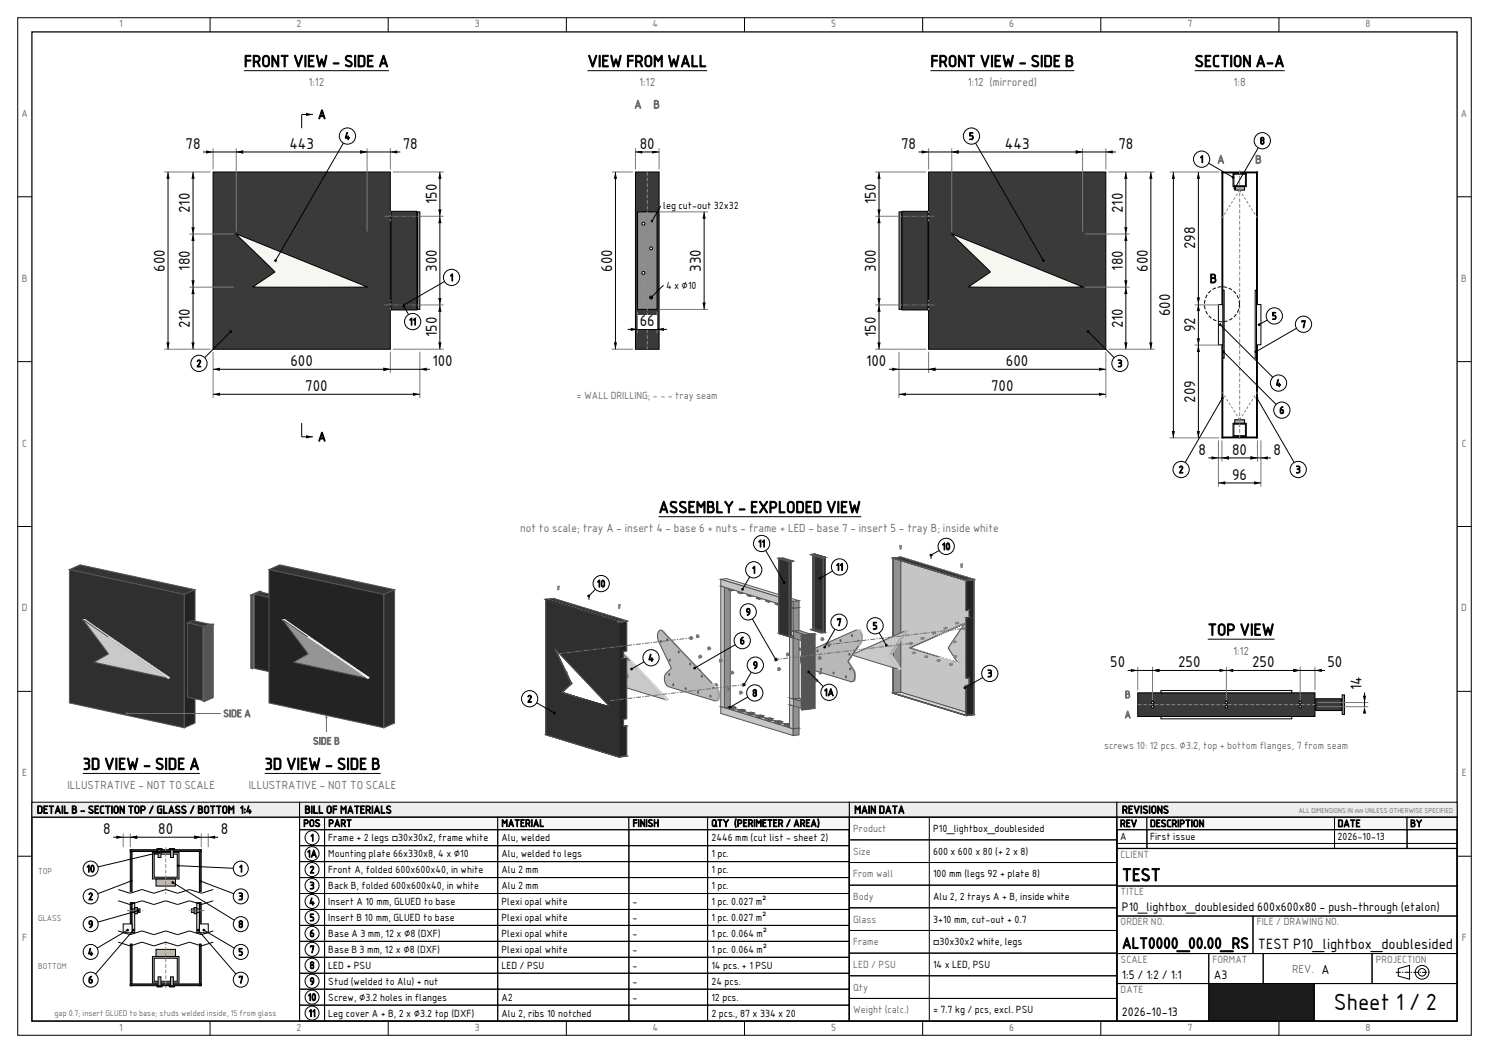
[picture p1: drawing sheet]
<svg xmlns="http://www.w3.org/2000/svg" width="420mm" height="297mm" viewBox="0 0 420 297" stroke-linecap="round" stroke-linejoin="round" font-family="sans-serif">
<defs><g id="words">
<text font-size="6.3" x="376.2" y="285">Sheet 1 / 2</text>
<text font-size="4.9" x="316.5" y="248.5">TEST</text>
<g font-size="4.6">
<text x="68.8" y="18.9">FRONT VIEW - SIDE A</text>
<text x="165.7" y="18.9">VIEW FROM WALL</text>
<text x="262.5" y="18.9">FRONT VIEW - SIDE B</text>
<text x="337" y="18.9">SECTION A-A</text>
<text x="185.8" y="144.7">ASSEMBLY - EXPLODED VIEW</text>
<text x="340.7" y="179.2">TOP VIEW</text>
<text x="23.3" y="217.1">3D VIEW - SIDE A</text>
<text x="74.7" y="217.1">3D VIEW - SIDE B</text>
</g>
<text font-size="4.3" x="316.5" y="267.5">ALT0000_00.00_RS</text>
<g font-size="4.2">
<text x="52.3" y="42">78</text>
<text x="81.6" y="42">443</text>
<text x="113.6" y="42">78</text>
<text x="180.5" y="42">80</text>
<text x="254.2" y="42">78</text>
<text x="283.4" y="42">443</text>
<text x="315.4" y="42">78</text>
<text x="123.2" y="57.6" transform="rotate(-90 123.2 57.6)">150</text>
<text x="247.1" y="57.6" transform="rotate(-90 247.1 57.6)">150</text>
<text x="53.6" y="60.1" transform="rotate(-90 53.6 60.1)">210</text>
<text x="316.7" y="60.1" transform="rotate(-90 316.7 60.1)">210</text>
<text x="337.1" y="70.3" transform="rotate(-90 337.1 70.3)">298</text>
<text x="46.5" y="76.7" transform="rotate(-90 46.5 76.7)">600</text>
<text x="53.6" y="76.4" transform="rotate(-90 53.6 76.4)">180</text>
<text x="123.2" y="76.7" transform="rotate(-90 123.2 76.7)">300</text>
<text x="172.7" y="76.7" transform="rotate(-90 172.7 76.7)">600</text>
<text x="197.7" y="76.7" transform="rotate(-90 197.7 76.7)">330</text>
<text x="247.1" y="76.7" transform="rotate(-90 247.1 76.7)">300</text>
<text x="316.7" y="76.4" transform="rotate(-90 316.7 76.4)">180</text>
<text x="323.7" y="76.7" transform="rotate(-90 323.7 76.7)">600</text>
<text x="330.1" y="89.2" transform="rotate(-90 330.1 89.2)">600</text>
<text x="53.6" y="92.6" transform="rotate(-90 53.6 92.6)">210</text>
<text x="123.2" y="95.1" transform="rotate(-90 123.2 95.1)">150</text>
<text x="180.5" y="92">66</text>
<text x="247.1" y="95.1" transform="rotate(-90 247.1 95.1)">150</text>
<text x="316.7" y="92.6" transform="rotate(-90 316.7 92.6)">210</text>
<text x="337.1" y="93.7" transform="rotate(-90 337.1 93.7)">92</text>
<text x="81.9" y="103.3">600</text>
<text x="122" y="103.3">100</text>
<text x="244.3" y="103.3">100</text>
<text x="283.7" y="103.3">600</text>
<text x="86.1" y="110.3">700</text>
<text x="279.6" y="110.3">700</text>
<text x="337.1" y="113.6" transform="rotate(-90 337.1 113.6)">209</text>
<text x="338" y="128.3">8</text>
<text x="347.6" y="128.3">80</text>
<text x="359.2" y="128.3">8</text>
<text x="347.6" y="135.3">96</text>
<text x="313.1" y="188.2">50</text>
<text x="332.3" y="188.2">250</text>
<text x="353.2" y="188.2">250</text>
<text x="374.4" y="188.2">50</text>
<text x="384" y="194.6" transform="rotate(-90 384 194.6)">14</text>
<text x="29.1" y="235.3">8</text>
<text x="44.6" y="235.3">80</text>
<text x="62.3" y="235.3">8</text>
</g>
<text font-size="4" x="354.8" y="267.5">TEST P10_lightbox_doublesided</text>
<g font-size="3.5">
<text x="89.7" y="33.5">A</text>
<text x="341.2" y="79.8">B</text>
<text x="89.7" y="124.4">A</text>
</g>
<g font-size="3.4">
<text x="316.5" y="257">P10_lightbox_doublesided 600x600x80 - push-through (etalon)</text>
<text x="316.5" y="276">1:5 / 1:2 / 1:1</text>
<text x="342.4" y="276">A3</text>
<text x="316.5" y="286.6">2026-10-13</text>
</g>
<g font-size="3.2" fill="#6e6e6e">
<text x="87" y="24.3">1:12</text>
<text x="180.3" y="24.3">1:12</text>
<text x="273" y="24.3">1:12 (mirrored)</text>
<text x="348" y="24.3">1:8</text>
<text x="178.9" y="30.6">A</text>
<text x="184.3" y="30.6">B</text>
<text x="343.4" y="46.1">A</text>
<text x="354.1" y="46.1">B</text>
<text x="146.7" y="150.1">not to scale; tray A - insert 4 - base 6 + nuts - frame + LED - base 7 - insert 5 - tray B; inside white</text>
<text x="347.8" y="184.6">1:12</text>
<text x="19" y="222.5">ILLUSTRATIVE - NOT TO SCALE</text>
<text x="70.2" y="222.5">ILLUSTRATIVE - NOT TO SCALE</text>
<text x="364.5" y="274.4">REV. A</text>
</g>
<g font-size="3">
<text x="10.4" y="229.4">DETAIL B - SECTION TOP / GLASS / BOTTOM 1:4</text>
<text x="85.9" y="229.4">BILL OF MATERIALS</text>
<text x="241" y="229.4">MAIN DATA</text>
<text x="316.5" y="229.4">REVISIONS</text>
</g>
<g font-size="2.8" fill="#6e6e6e">
<text x="33.6" y="7.7">1</text>
<text x="83.7" y="7.7">2</text>
<text x="133.9" y="7.7">3</text>
<text x="184.1" y="7.7">4</text>
<text x="234.4" y="7.7">5</text>
<text x="284.7" y="7.7">6</text>
<text x="334.9" y="7.7">7</text>
<text x="385.2" y="7.7">8</text>
<text x="6.1" y="33">A</text>
<text x="412.1" y="33">A</text>
<text x="6.2" y="79.5">B</text>
<text x="412.2" y="79.5">B</text>
<text x="162.6" y="112.6">= WALL DRILLING; - - - tray seam</text>
<text x="6.3" y="126">C</text>
<text x="412.3" y="126">C</text>
<text x="6.2" y="172.5">D</text>
<text x="412.2" y="172.5">D</text>
<text x="317.3" y="196.9">B</text>
<text x="63" y="202.2">SIDE A</text>
<text x="317.2" y="202.6">A</text>
<text x="88.3" y="210">SIDE B</text>
<text x="311.4" y="211.2">screws 10: 12 pcs. ⌀3.2, top + bottom flanges, 7 from seam</text>
<text x="6.3" y="219">E</text>
<text x="412.3" y="219">E</text>
<text x="240.6" y="234.7">Product</text>
<text x="240.6" y="241.1">Size</text>
<text x="316.1" y="242">CLIENT</text>
<text x="240.6" y="247.5">From wall</text>
<text x="240.6" y="253.9">Body</text>
<text x="316.1" y="252.5">TITLE</text>
<text x="240.6" y="260.3">Glass</text>
<text x="316.1" y="261">ORDER NO.</text>
<text x="354.5" y="261">FILE / DRAWING NO.</text>
<text x="6.3" y="265.5">F</text>
<text x="240.6" y="266.7">Frame</text>
<text x="412.3" y="265.5">F</text>
<text x="240.6" y="273.1">LED / PSU</text>
<text x="316.1" y="271.6">SCALE</text>
<text x="342" y="271.6">FORMAT</text>
<text x="388.1" y="271.6">PROJECTION</text>
<text x="240.6" y="279.4">Qty</text>
<text x="316.1" y="280.1">DATE</text>
<text x="240.6" y="285.8">Weight (calc.)</text>
<text x="33.6" y="290.7">1</text>
<text x="83.7" y="290.7">2</text>
<text x="133.9" y="290.7">3</text>
<text x="184.1" y="290.7">4</text>
<text x="234.4" y="290.7">5</text>
<text x="284.7" y="290.7">6</text>
<text x="334.9" y="290.7">7</text>
<text x="385.2" y="290.7">8</text>
</g>
<g font-size="2.8">
<text x="97.2" y="39.4">4</text>
<text x="273.3" y="39.4">5</text>
<text x="355.4" y="40.7">8</text>
<text x="338.4" y="45.9">1</text>
<text x="187.1" y="59.1">leg cut-out 32x32</text>
<text x="126.9" y="79.3">1</text>
<text x="187.9" y="81.4">4 x ⌀10</text>
<text x="115.4" y="91.7">11</text>
<text x="358.7" y="90.1">5</text>
<text x="367" y="92.5">7</text>
<text x="55.4" y="103.5">2</text>
<text x="315.2" y="103.5">3</text>
<text x="359.8" y="109.1">4</text>
<text x="360.9" y="116.7">6</text>
<text x="332.4" y="133.4">2</text>
<text x="365.5" y="133.4">3</text>
<text x="213.8" y="154.3">11</text>
<text x="265.7" y="155.1">10</text>
<text x="212.1" y="161.7">1</text>
<text x="235.8" y="160.9">11</text>
<text x="168.4" y="165.6">10</text>
<text x="210.3" y="173.6">9</text>
<text x="236" y="176.5">7</text>
<text x="246.1" y="177.5">5</text>
<text x="208.7" y="181.7">6</text>
<text x="182.8" y="186.5">4</text>
<text x="212.3" y="188.6">9</text>
<text x="278.5" y="191">3</text>
<text x="212.2" y="196.5">8</text>
<text x="232.4" y="196.3">1A</text>
<text x="148.7" y="198.1">2</text>
<text x="85.6" y="233.2">POS</text>
<text x="92.6" y="233.2">PART</text>
<text x="141.4" y="233.2">MATERIAL</text>
<text x="178.4" y="233.2">FINISH</text>
<text x="200.6" y="233.2">QTY (PERIMETER / AREA)</text>
<text x="315.9" y="233.2">REV</text>
<text x="324.4" y="233.2">DESCRIPTION</text>
<text x="377.3" y="233.2">DATE</text>
<text x="397.8" y="233.2">BY</text>
<text x="87.5" y="237.3">1</text>
<text x="92.6" y="237.3">Frame + 2 legs □30x30x2, frame white</text>
<text x="141.4" y="237.3">Alu, welded</text>
<text x="200.6" y="237.3">2446 mm (cut list - sheet 2)</text>
<text x="263.2" y="234.7">P10_lightbox_doublesided</text>
<text x="315.9" y="236.9">A</text>
<text x="324.4" y="236.9">First issue</text>
<text x="377.3" y="236.9">2026-10-13</text>
<text x="86.6" y="241.8">1A</text>
<text x="92.6" y="241.8">Mounting plate 66x330x8, 4 x ⌀10</text>
<text x="141.4" y="241.8">Alu, welded to legs</text>
<text x="200.6" y="241.8">1 pc.</text>
<text x="263.2" y="241.1">600 x 600 x 80 (+ 2 x 8)</text>
<text x="24.4" y="246">10</text>
<text x="67.4" y="246">1</text>
<text x="87.3" y="246.3">2</text>
<text x="87.3" y="250.8">3</text>
<text x="92.6" y="246.3">Front A, folded 600x600x40, in white</text>
<text x="92.6" y="250.8">Back B, folded 600x600x40, in white</text>
<text x="141.4" y="246.3">Alu 2 mm</text>
<text x="141.4" y="250.8">Alu 2 mm</text>
<text x="200.6" y="246.3">1 pc.</text>
<text x="200.6" y="250.8">1 pc.</text>
<text x="263.2" y="247.5">100 mm (legs 92 + plate 8)</text>
<text x="24.9" y="253.8">2</text>
<text x="67.2" y="253.8">3</text>
<text x="87.2" y="255.3">4</text>
<text x="92.6" y="255.3">Insert A 10 mm, GLUED to base</text>
<text x="141.4" y="255.3">Plexi opal white</text>
<text x="178.4" y="255.3">-</text>
<text x="200.6" y="255.3">1 pc. 0.027 m²</text>
<text x="263.2" y="253.9">Alu 2, 2 trays A + B, inside white</text>
<text x="24.9" y="261.7">9</text>
<text x="67.2" y="261.7">8</text>
<text x="87.3" y="259.8">5</text>
<text x="92.6" y="259.8">Insert B 10 mm, GLUED to base</text>
<text x="141.4" y="259.8">Plexi opal white</text>
<text x="178.4" y="259.8">-</text>
<text x="200.6" y="259.8">1 pc. 0.027 m²</text>
<text x="263.2" y="260.3">3+10 mm, cut-out + 0.7</text>
<text x="24.8" y="269.5">4</text>
<text x="67.2" y="269.5">5</text>
<text x="87.3" y="264.3">6</text>
<text x="87.3" y="268.8">7</text>
<text x="92.6" y="264.3">Base A 3 mm, 12 x ⌀8 (DXF)</text>
<text x="92.6" y="268.8">Base B 3 mm, 12 x ⌀8 (DXF)</text>
<text x="141.4" y="264.3">Plexi opal white</text>
<text x="141.4" y="268.8">Plexi opal white</text>
<text x="178.4" y="264.3">-</text>
<text x="178.4" y="268.8">-</text>
<text x="200.6" y="264.3">1 pc. 0.064 m²</text>
<text x="200.6" y="268.8">1 pc. 0.064 m²</text>
<text x="263.2" y="266.7">□30x30x2 white, legs</text>
<text x="87.3" y="273.3">8</text>
<text x="92.6" y="273.3">LED + PSU</text>
<text x="141.4" y="273.3">LED / PSU</text>
<text x="178.4" y="273.3">-</text>
<text x="200.6" y="273.3">14 pcs. + 1 PSU</text>
<text x="263.2" y="273.1">14 x LED, PSU</text>
<text x="24.9" y="277.3">6</text>
<text x="67.2" y="277.3">7</text>
<text x="87.3" y="277.8">9</text>
<text x="92.6" y="277.8">Stud (welded to Alu) + nut</text>
<text x="178.4" y="277.8">-</text>
<text x="200.6" y="277.8">24 pcs.</text>
<text x="86.8" y="282.3">10</text>
<text x="87" y="286.8">11</text>
<text x="92.6" y="282.3">Screw, ⌀3.2 holes in flanges</text>
<text x="92.6" y="286.8">Leg cover A + B, 2 x ⌀3.2 top (DXF)</text>
<text x="141.4" y="282.3">A2</text>
<text x="141.4" y="286.8">Alu 2, ribs 10 notched</text>
<text x="178.4" y="282.3">-</text>
<text x="200.6" y="282.3">12 pcs.</text>
<text x="200.6" y="286.8">2 pcs., 87 x 334 x 20</text>
<text x="263.2" y="285.8">≈ 7.7 kg / pcs, excl. PSU</text>
</g>
<g font-size="2.3" fill="#6e6e6e">
<text x="10.8" y="246.6">TOP</text>
<text x="10.8" y="259.9">GLASS</text>
<text x="10.8" y="273.2">BOTTOM</text>
<text x="15.4" y="286.6">gap 0.7; insert GLUED to base; studs welded inside, 15 from glass</text>
</g>
<text font-size="1.9" fill="#6e6e6e" x="366.3" y="229.3">ALL DIMENSIONS IN mm UNLESS OTHERWISE SPECIFIED</text>
</g></defs>
<g fill="none" stroke="#000" stroke-width=".28">
<path d="M5 5h410v287h-410zM59.3 5v4M109.5 5v4M159.7 5v4M210 5v4M260.2 5v4M310.5 5v4M360.7 5v4M5 55.5h4M411 55.5h4M5 102h4M411 102h4"/>
<path d="M5 148.5h4M411 148.5h4M5 195h4M411 195h4M5 241.5h4M411 241.5h4M59.3 288v4M109.5 288v4M159.7 288v4M210 288v4M260.2 288v4M310.5 288v4"/>
<path d="M360.7 288v4"/>
</g>
<path d="M9 9h402v279h-402z" fill="none" stroke="#000" stroke-width=".35"/>
<path d="M60.1 48.5h50v50h-50z" fill-rule="evenodd" fill="#3a3a3a" stroke="#000" stroke-width=".28"/>
<path d="M66.6 66l37 14.9h-32.2l6.1-4.2z" fill-rule="evenodd" fill="#f7f7f2" stroke="#000" stroke-width=".28"/>
<path d="M110.1 59.8h7.7v2.5h-7.7zM110.1 84.8h7.7v2.5h-7.7z" fill="none" stroke="#d8d8d8" stroke-width=".28" stroke-dasharray=".7 .5" stroke-linecap="butt"/>
<path d="M110.3 59.6h7.3v27.8h-7.3z" fill-rule="evenodd" fill="#3a3a3a" stroke="#000" stroke-width=".28"/>
<path d="M117.8 59.8h.6v27.5h-.6z" fill-rule="evenodd" fill="#8c8c8c" stroke="#000" stroke-width=".28"/>
<path d="M108.4 61h10.7M108.4 86h10.7" fill="none" stroke="#6e6e6e" stroke-width=".28" stroke-dasharray="1.4 .4 .4 .4" stroke-linecap="butt"/>
<path d="M60.1 99.2v13.1M110.1 99.2v6M118.4 99.2v13.1" fill="none" stroke="#7a7a7a" stroke-width=".28"/>
<path d="M60.1 104.2h61.2M60.1 111.2h58.3" fill="none" stroke="#000" stroke-width=".28"/>
<path d="M60.1 104.2l1.9-.5v.9zM60.1 111.2l1.9-.4v.9zM108.2 103.7l1.9 .5-1.9 .4zM118.4 104.2l2-.5v.9zM116.5 110.8l1.9 .4-1.9 .5z" fill="#000"/>
<path d="M85.7 107.1h7.2v3.8h-7.2z" fill-rule="evenodd" fill="#fff"/>
<path d="M46.3 48.5h13.1M60.1 41.8v6M66.6 41.8v23.5M103.5 41.8v23.5M110.1 41.8v6M53.4 66h12.5M46.3 98.5h13.1M53.4 81h12.5" fill="none" stroke="#7a7a7a" stroke-width=".28"/>
<path d="M47.4 48.5v50M54.5 48.5v50M57.3 42.9h55.6" fill="none" stroke="#000" stroke-width=".28"/>
<path d="M47.4 48.5l.5 2h-1zM54.5 48.5l.4 2h-.9zM58.2 42.4l1.9 .5-1.9 .4zM66.6 42.9l2-.5v.9zM101.6 42.4l2 .5-2 .4zM110.1 42.9l1.9-.5v.9zM54 64.1h.9l-.4 1.9zM54.5 66l.4 2h-.9zM46.9 96.6h1l-.5 1.9zM54 79.1h.9l-.4 1.9zM54.5 81l.4 1.9h-.9zM54 96.6h.9l-.4 1.9z" fill="#000"/>
<path d="M43.3 69.9h3.8v7.2h-3.8z" fill-rule="evenodd" fill="#fff"/>
<path d="M110.8 48.5h14.3M119.1 61h6M110.8 98.5h14.3M119.1 86h6" fill="none" stroke="#7a7a7a" stroke-width=".28"/>
<path d="M88.3 32.3h-3.2v3.9M124.1 48.5v50M65.1 93.5l-9 9M85.1 119.3v3.9h3.2" fill="none" stroke="#000" stroke-width=".28"/>
<g fill="#000">
<path d="M86.3 31.8l2 .5-2 .4zM124.1 48.5l.4 2h-.9zM123.6 59.1h.9l-.4 1.9zM124.1 61l.4 2h-.9zM123.6 84.1h.9l-.4 1.9zM124.1 86l.4 2h-.9zM123.6 96.6h.9l-.4 1.9zM86.3 122.7l2 .5-2 .5z"/>
<circle cx="65.1" cy="93.5" r=".39"/>
</g>
<circle cx="56.1" cy="102.5" r="2.29" fill="#fff" stroke="#000" stroke-width=".28"/>
<path d="M98 38.4l-20.3 35.1" fill="none" stroke="#000" stroke-width=".28"/>
<circle cx="77.7" cy="73.5" r=".39" fill="#000"/>
<circle cx="98" cy="38.4" r="2.29" fill="#fff" stroke="#000" stroke-width=".28"/>
<path d="M127.4 78.3l-13.5 7.7" fill="none" stroke="#000" stroke-width=".28"/>
<circle cx="113.9" cy="86" r=".39" fill="#000"/>
<circle cx="127.4" cy="78.3" r="2.29" fill="#fff" stroke="#000" stroke-width=".28"/>
<path d="M113.9 86.4l2.5 4.3" fill="none" stroke="#000" stroke-width=".28"/>
<circle cx="113.9" cy="86.4" r=".39" fill="#000"/>
<circle cx="116.4" cy="90.7" r="2.29" fill="#fff" stroke="#000" stroke-width=".28"/>
<path d="M68.8 19.9h40.9" fill="none" stroke="#000" stroke-width=".28"/>
<path d="M179.2 48.5h6.7v50h-6.7z" fill-rule="evenodd" fill="#3a3a3a" stroke="#000" stroke-width=".28"/>
<g fill="#b4b4b4" stroke="#000" stroke-width=".28">
<path d="M181.3 59.8h2.5v2.5h-2.5z" fill-rule="evenodd"/>
<path d="M181.3 84.8h2.5v2.5h-2.5z" fill-rule="evenodd"/>
</g>
<path d="M179.8 59.8h5.5v27.5h-5.5z" fill-rule="evenodd" fill="#8c8c8c" stroke="#000" stroke-width=".28"/>
<g fill="#fff" stroke="#000" stroke-width=".28">
<circle cx="181.5" cy="63.1" r=".42"/>
<circle cx="183.7" cy="70" r=".42"/>
<circle cx="181.5" cy="77" r=".42"/>
<circle cx="183.7" cy="83.9" r=".42"/>
</g>
<path d="M182.6 48.5v50" fill="none" stroke="#888" stroke-width=".28" stroke-dasharray="1.1 .5" stroke-linecap="butt"/>
<path d="M186 59.8h13.7M186 87.3h13.7" fill="none" stroke="#7a7a7a" stroke-width=".28"/>
<path d="M198.6 59.8v27.5" fill="none" stroke="#000" stroke-width=".28"/>
<path d="M198.6 59.8l.5 1.9h-.9zM198.2 85.3h.9l-.5 2z" fill="#000"/>
<path d="M194.5 69.9h3.8v7.2h-3.8z" fill-rule="evenodd" fill="#fff"/>
<path d="M172.5 48.5h6M172.5 98.5h6" fill="none" stroke="#7a7a7a" stroke-width=".28"/>
<path d="M173.6 48.5v50" fill="none" stroke="#000" stroke-width=".28"/>
<path d="M173.6 48.5l.5 2h-1zM173.1 96.6h1l-.5 1.9z" fill="#000"/>
<path d="M169.5 69.9h3.8v7.2h-3.8z" fill-rule="evenodd" fill="#fff"/>
<path d="M179.2 41.8v6M185.9 41.8v6" fill="none" stroke="#7a7a7a" stroke-width=".28"/>
<path d="M179.2 42.9h6.7" fill="none" stroke="#000" stroke-width=".28"/>
<path d="M179.2 42.9l2-.5v.9zM184 42.4l1.9 .5-1.9 .4z" fill="#000"/>
<path d="M180 38.7h5.1v3.8h-5.1z" fill-rule="evenodd" fill="#fff"/>
<path d="M179.8 88v6M185.3 88v6" fill="none" stroke="#7a7a7a" stroke-width=".28"/>
<path d="M177 92.9h11.2" fill="none" stroke="#000" stroke-width=".28"/>
<path d="M177.9 92.4l1.9 .5-1.9 .5zM185.3 92.9l2-.5v1z" fill="#000"/>
<path d="M180 88.8h5.1v3.8h-5.1z" fill-rule="evenodd" fill="#fff"/>
<path d="M165.7 19.9h33.8M186.4 58.1l-2.5 4.2M187.2 80.4l-3.5 3.5" fill="none" stroke="#000" stroke-width=".28"/>
<g fill="#000">
<circle cx="183.9" cy="62.3" r=".35"/>
<circle cx="183.7" cy="83.9" r=".35"/>
</g>
<path d="M261.9 48.5h50v50h-50z" fill-rule="evenodd" fill="#3a3a3a" stroke="#000" stroke-width=".28"/>
<path d="M268.5 66l36.9 14.9h-32.1l6-4.2z" fill-rule="evenodd" fill="#f7f7f2" stroke="#000" stroke-width=".28"/>
<path d="M254.3 59.8h7.6v2.5h-7.6zM254.3 84.8h7.6v2.5h-7.6z" fill="none" stroke="#d8d8d8" stroke-width=".28" stroke-dasharray=".7 .5" stroke-linecap="butt"/>
<path d="M254.5 59.6h7.2v27.8h-7.2z" fill-rule="evenodd" fill="#3a3a3a" stroke="#000" stroke-width=".28"/>
<path d="M253.6 59.8h.7v27.5h-.7z" fill-rule="evenodd" fill="#8c8c8c" stroke="#000" stroke-width=".28"/>
<path d="M263.6 61h-10.7M263.6 86h-10.7" fill="none" stroke="#6e6e6e" stroke-width=".28" stroke-dasharray="1.4 .4 .4 .4" stroke-linecap="butt"/>
<path d="M253.6 99.2v13.1M261.9 99.2v6M311.9 99.2v13.1" fill="none" stroke="#7a7a7a" stroke-width=".28"/>
<path d="M250.8 104.2h61.1M253.6 111.2h58.3" fill="none" stroke="#000" stroke-width=".28"/>
<path d="M251.6 103.7l2 .5-2 .4zM253.6 111.2l1.9-.4v.9zM261.9 104.2l2-.5v.9zM310 103.7l1.9 .5-1.9 .4zM310 110.8l1.9 .4-1.9 .5z" fill="#000"/>
<path d="M279.2 107.1h7.2v3.8h-7.2z" fill-rule="evenodd" fill="#fff"/>
<path d="M261.9 41.8v6M268.5 41.8v23.5M305.4 41.8v23.5M311.9 41.8v6M312.6 48.5h13.1M306.1 66h12.5M306.1 81h12.5M312.6 98.5h13.1" fill="none" stroke="#7a7a7a" stroke-width=".28"/>
<path d="M259.1 42.9h55.6M317.6 48.5v50M324.6 48.5v50" fill="none" stroke="#000" stroke-width=".28"/>
<path d="M260 42.4l1.9 .5-1.9 .4zM268.5 42.9l1.9-.5v.9zM303.4 42.4l2 .5-2 .4zM311.9 42.9l2-.5v.9zM317.6 48.5l.4 2h-.9zM324.6 48.5l.5 2h-.9zM317.1 64.1h.9l-.4 1.9zM317.6 66l.4 2h-.9zM317.1 79.1h.9l-.4 1.9zM317.6 81l.4 1.9h-.9zM317.1 96.6h.9l-.4 1.9zM324.2 96.6h.9l-.5 1.9z" fill="#000"/>
<path d="M320.5 69.9h3.8v7.2h-3.8z" fill-rule="evenodd" fill="#fff"/>
<path d="M246.9 48.5h14.3M246.9 61h6M246.9 86h6M246.9 98.5h14.3" fill="none" stroke="#7a7a7a" stroke-width=".28"/>
<path d="M247.9 48.5v50M306.9 93.5l9 9" fill="none" stroke="#000" stroke-width=".28"/>
<g fill="#000">
<path d="M247.9 48.5l.5 2h-.9zM247.5 59.1h.9l-.5 1.9zM247.9 61l.5 2h-.9zM247.5 84.1h.9l-.5 1.9zM247.9 86l.5 2h-.9zM247.5 96.6h.9l-.5 1.9z"/>
<circle cx="306.9" cy="93.5" r=".39"/>
</g>
<circle cx="315.9" cy="102.5" r="2.29" fill="#fff" stroke="#000" stroke-width=".28"/>
<path d="M274 38.4l20.3 35.1" fill="none" stroke="#000" stroke-width=".28"/>
<circle cx="294.3" cy="73.5" r=".39" fill="#000"/>
<circle cx="274" cy="38.4" r="2.29" fill="#fff" stroke="#000" stroke-width=".28"/>
<path d="M262.5 19.9h40.5" fill="none" stroke="#000" stroke-width=".28"/>
<g fill="#3a3a3a" stroke="#000" stroke-width=".28">
<path d="M344.7 48.5h.2v37.3h-.2z" fill-rule="evenodd"/>
<path d="M344.7 97.3h.2v26.2h-.2z" fill-rule="evenodd"/>
<path d="M344.7 48.5h5v.3h-5z" fill-rule="evenodd"/>
<path d="M344.7 123.3h5v.2h-5z" fill-rule="evenodd"/>
</g>
<path d="M344.9 81.9h.4v19.1h-.4z" fill-rule="evenodd" fill="#e4e4de" stroke="#000" stroke-width=".28"/>
<path d="M343.7 85.9h1.2v11.4h-1.2z" fill-rule="evenodd" fill="#f7f7f2" stroke="#000" stroke-width=".28"/>
<g fill="#3a3a3a" stroke="#000" stroke-width=".28">
<path d="M354.4 48.5h.3v37.3h-.3z" fill-rule="evenodd"/>
<path d="M354.4 97.3h.3v26.2h-.3z" fill-rule="evenodd"/>
<path d="M349.7 48.5h5v.3h-5z" fill-rule="evenodd"/>
<path d="M349.7 123.3h5v.2h-5z" fill-rule="evenodd"/>
</g>
<path d="M354 81.9h.4v19.1h-.4z" fill-rule="evenodd" fill="#e4e4de" stroke="#000" stroke-width=".28"/>
<path d="M354.4 85.9h1.3v11.4h-1.3z" fill-rule="evenodd" fill="#f7f7f2" stroke="#000" stroke-width=".28"/>
<path d="M347.8 48.9h3.7v3.7h-3.7z" fill-rule="evenodd" fill="#b4b4b4" stroke="#000" stroke-width=".28"/>
<path d="M348 49.1h3.3v3.3h-3.3z" fill-rule="evenodd" fill="#fff" stroke="#000" stroke-width=".28"/>
<path d="M347.8 119.4h3.7v3.7h-3.7z" fill-rule="evenodd" fill="#b4b4b4" stroke="#000" stroke-width=".28"/>
<path d="M348 119.6h3.3v3.3h-3.3z" fill-rule="evenodd" fill="#fff" stroke="#000" stroke-width=".28"/>
<g fill="#f2c230" stroke="#000" stroke-width=".28">
<path d="M348.3 52.6h2.7v1h-2.7z" fill-rule="evenodd"/>
<path d="M348.3 118.4h2.7v1h-2.7z" fill-rule="evenodd"/>
</g>
<path d="M349.7 53.6l-5 7.9M349.7 53.6l5 7.9M349.7 118.4l-5-7.9M349.7 118.4l5-7.9" fill="none" stroke="#c9a000" stroke-width=".28" stroke-dasharray=".7 .5" stroke-linecap="butt"/>
<path d="M349.7 48v76" fill="none" stroke="#888" stroke-width=".28" stroke-dasharray="1.1 .5" stroke-linecap="butt"/>
<path d="M343.7 124.2v13.1M344.7 124.2v6M354.7 124.2v6M355.7 124.2v13.1" fill="none" stroke="#7a7a7a" stroke-width=".28"/>
<path d="M340.8 129.2h17.7M343.7 136.2h12" fill="none" stroke="#000" stroke-width=".28"/>
<path d="M341.7 128.7l2 .5-2 .4zM343.7 136.2l1.9-.4v.9zM344.7 129.2l1.9-.5v.9zM352.7 128.7l2 .5-2 .4zM355.7 129.2l1.9-.5v.9zM353.7 135.8l2 .4-2 .5z" fill="#000"/>
<path d="M347.1 132.1h5.1v3.8h-5.1z" fill-rule="evenodd" fill="#fff"/>
<path d="M329.9 48.5h14.1M337 86h7M337 97.3h7M329.9 123.5h14.1" fill="none" stroke="#7a7a7a" stroke-width=".28"/>
<path d="M331 48.5v75M338 48.5v75" fill="none" stroke="#000" stroke-width=".28"/>
<path d="M331 48.5l.4 2h-.9zM338 48.5l.5 2h-.9zM337.6 83.9h.9l-.5 1.9zM338 85.8l.5 2h-.9zM337.6 95.4h.9l-.5 1.9zM338 97.3l.5 2h-.9zM330.5 121.6h.9l-.4 1.9zM337.6 121.6h.9l-.5 1.9z" fill="#000"/>
<path d="M326.8 82.4h3.9v7.2h-3.9z" fill-rule="evenodd" fill="#fff"/>
<path d="M344.8 112.3l-11.6 20.1" fill="none" stroke="#000" stroke-width=".28"/>
<circle cx="344.8" cy="112.3" r=".39" fill="#000"/>
<circle cx="333.2" cy="132.4" r="2.29" fill="#fff" stroke="#000" stroke-width=".28"/>
<path d="M344.2 91.6l16.4 16.4" fill="none" stroke="#000" stroke-width=".28"/>
<circle cx="344.2" cy="91.6" r=".39" fill="#000"/>
<circle cx="360.6" cy="108" r="2.29" fill="#fff" stroke="#000" stroke-width=".28"/>
<path d="M345.1 99.2l16.5 16.5" fill="none" stroke="#000" stroke-width=".28"/>
<circle cx="345.1" cy="99.2" r=".39" fill="#000"/>
<circle cx="361.6" cy="115.7" r="2.29" fill="#fff" stroke="#000" stroke-width=".28"/>
<path d="M338.9 44.9l8.9 5.1" fill="none" stroke="#000" stroke-width=".28"/>
<circle cx="347.8" cy="50" r=".39" fill="#000"/>
<circle cx="338.9" cy="44.9" r="2.29" fill="#fff" stroke="#000" stroke-width=".28"/>
<path d="M356.1 39.7l-7.8 13.4" fill="none" stroke="#000" stroke-width=".28"/>
<circle cx="348.3" cy="53.1" r=".39" fill="#000"/>
<circle cx="356.1" cy="39.7" r="2.29" fill="#fff" stroke="#000" stroke-width=".28"/>
<path d="M354.5 112.3l11.7 20.1" fill="none" stroke="#000" stroke-width=".28"/>
<circle cx="354.5" cy="112.3" r=".39" fill="#000"/>
<circle cx="366.2" cy="132.4" r="2.29" fill="#fff" stroke="#000" stroke-width=".28"/>
<path d="M359.4 89.1l-4.2 2.5" fill="none" stroke="#000" stroke-width=".28"/>
<circle cx="355.2" cy="91.6" r=".39" fill="#000"/>
<circle cx="359.4" cy="89.1" r="2.29" fill="#fff" stroke="#000" stroke-width=".28"/>
<path d="M367.7 91.5l-13.5 7.7" fill="none" stroke="#000" stroke-width=".28"/>
<circle cx="354.2" cy="99.2" r=".39" fill="#000"/>
<circle cx="367.7" cy="91.5" r="2.29" fill="#fff" stroke="#000" stroke-width=".28"/>
<path d="M349.6 85.8a4.9 4.9 0 0 0-7.1-4.4 4.9 4.9 0 0 0-.8 8.4 4.9 4.9 0 0 0 7.8-3.1l.1-.9" fill="none" stroke="#000" stroke-width=".28" stroke-dasharray="1.1 .5" stroke-linecap="butt"/>
<path d="M337 19.9h25.4" fill="none" stroke="#000" stroke-width=".28"/>
<path d="M26.8 184.6l.4-.1z" fill-rule="evenodd" fill="#ecece8" stroke="#ecece8" stroke-width=".28"/>
<g fill="#ecece7" stroke="#ecece7" stroke-width=".28">
<path d="M26.9 184.6l.4-.1z" fill-rule="evenodd"/>
<path d="M27 184.6l.4-.2z" fill-rule="evenodd"/>
<path d="M27.1 184.6l.4-.2z" fill-rule="evenodd"/>
<path d="M27.2 184.5l.5-.2z" fill-rule="evenodd"/>
<path d="M27.4 184.5l.5-.2z" fill-rule="evenodd"/>
<path d="M27.6 184.4l.6-.2z" fill-rule="evenodd"/>
<path d="M27.9 184.4l.5-.2z" fill-rule="evenodd"/>
<path d="M28.1 184.3l.6-.2z" fill-rule="evenodd"/>
<path d="M28.4 184.2l.6-.2z" fill-rule="evenodd"/>
<path d="M28.7 184.1l.6-.2z" fill-rule="evenodd"/>
<path d="M29 184.1l.8-.3z" fill-rule="evenodd"/>
<path d="M29.5 183.9l.9-.3z" fill-rule="evenodd"/>
<path d="M30.1 183.8l1.1-.3z" fill-rule="evenodd"/>
<path d="M30.8 183.6l1.1-.3z" fill-rule="evenodd"/>
<path d="M31.6 183.4l1.2-.4z" fill-rule="evenodd"/>
<path d="M32.5 183.2l1.2-.4z" fill-rule="evenodd"/>
<path d="M33.4 182.9l1.2-.3z" fill-rule="evenodd"/>
<path d="M34.3 182.7l1.3-.4z" fill-rule="evenodd"/>
<path d="M35.3 182.5l1.3-.4z" fill-rule="evenodd"/>
<path d="M36.3 182.2l1.2-.4z" fill-rule="evenodd"/>
<path d="M37.2 182l1.3-.4z" fill-rule="evenodd"/>
<path d="M38.2 181.7l1.3-.4z" fill-rule="evenodd"/>
<path d="M39.2 181.5l1.3-.4z" fill-rule="evenodd"/>
<path d="M40.2 181.2l1.3-.4z" fill-rule="evenodd"/>
<path d="M41.2 181l1.2-.4z" fill-rule="evenodd"/>
<path d="M42.1 180.7l1.1-.3z" fill-rule="evenodd"/>
<path d="M42.9 180.5l1.1-.3z" fill-rule="evenodd"/>
<path d="M43.7 180.3l1-.3z" fill-rule="evenodd"/>
<path d="M44.4 180.2l.8-.3z" fill-rule="evenodd"/>
<path d="M44.9 180l.8-.2z" fill-rule="evenodd"/>
<path d="M45.4 179.9l.8-.2z" fill-rule="evenodd"/>
<path d="M45.9 179.8l.8-.3z" fill-rule="evenodd"/>
<path d="M46.4 179.7l.8-.3z" fill-rule="evenodd"/>
<path d="M46.9 179.5l.7-.2z" fill-rule="evenodd"/>
<path d="M47.3 179.4l.8-.2z" fill-rule="evenodd"/>
<path d="M47.8 179.3l.7-.2z" fill-rule="evenodd"/>
<path d="M48.2 179.2l.7-.2z" fill-rule="evenodd"/>
<path d="M48.6 179.1l.7-.2z" fill-rule="evenodd"/>
</g>
<g fill="#b2b2ae" stroke="#b2b2ae" stroke-width=".28">
<path d="M43.7 185.1l.3-.1z" fill-rule="evenodd"/>
<path d="M43.7 185.1l.4-.2z" fill-rule="evenodd"/>
<path d="M43.8 185l.3-.2z" fill-rule="evenodd"/>
<path d="M44 184.8l.3-.2-.5 .4z" fill-rule="evenodd"/>
<path d="M44 184.8l.6-.4z" fill-rule="evenodd"/>
<path d="M44.3 184.5l.8-.5z" fill-rule="evenodd"/>
<path d="M44.8 184.1l.9-.7z" fill-rule="evenodd"/>
<path d="M45.4 183.5l1.1-.9z" fill-rule="evenodd"/>
<path d="M46.2 182.8l1.4-1.1z" fill-rule="evenodd"/>
<path d="M47.3 181.8l1.6-1.4z" fill-rule="evenodd"/>
<path d="M48.6 180.6l.5-.3z" fill-rule="evenodd"/>
<path d="M48.8 180.4l.5-.3z" fill-rule="evenodd"/>
<path d="M49 180.2l.5-.3z" fill-rule="evenodd"/>
<path d="M49.2 180l.5-.3z" fill-rule="evenodd"/>
</g>
<g fill="#c8c8c4" stroke="#c8c8c4" stroke-width=".28">
<path d="M43.7 185.1l.4-.1z" fill-rule="evenodd"/>
<path d="M47.7 189.1l.3-.1z" fill-rule="evenodd"/>
</g>
<g fill="#cacac6" stroke="#cacac6" stroke-width=".28">
<path d="M43.8 185.2l.4-.1z" fill-rule="evenodd"/>
<path d="M43.9 185.3l.4-.1z" fill-rule="evenodd"/>
<path d="M44 185.4l.3-.2 .1 .2-.3 .1z" fill-rule="evenodd"/>
<path d="M44.1 185.5l.3-.1 .2 .2-.3 .1z" fill-rule="evenodd"/>
<path d="M44.3 185.7l.3-.1 .3 .2-.3 .2z" fill-rule="evenodd"/>
<path d="M46.9 188.3l.3-.2 .2 .3-.3 .1z" fill-rule="evenodd"/>
<path d="M47.1 188.5l.3-.1 .2 .2-.3 .1z" fill-rule="evenodd"/>
<path d="M47.3 188.7l.3-.1 .2 .1-.3 .2z" fill-rule="evenodd"/>
<path d="M47.5 188.9h.4z" fill-rule="evenodd"/>
</g>
<g fill="#cbcbc6" stroke="#cbcbc6" stroke-width=".28">
<path d="M44.6 186l.3-.2 .2 .3-.3 .1z" fill-rule="evenodd"/>
<path d="M46.3 187.7l.3-.1 .3 .3-.3 .1z" fill-rule="evenodd"/>
<path d="M46.6 188l.3-.1 .3 .2-.3 .2z" fill-rule="evenodd"/>
</g>
<g fill="#cbcbc7" stroke="#cbcbc7" stroke-width=".28">
<path d="M44.8 186.2l.3-.1 .3 .3-.3 .1z" fill-rule="evenodd"/>
<path d="M45.1 186.5l.3-.1 .3 .3-.3 .1z" fill-rule="evenodd"/>
<path d="M45.4 186.8l.3-.1 .3 .3-.3 .1z" fill-rule="evenodd"/>
<path d="M45.7 187.1l.3-.1 .3 .3-.3 .1z" fill-rule="evenodd"/>
<path d="M46 187.4l.3-.1 .3 .3-.3 .1z" fill-rule="evenodd"/>
</g>
<path d="M47.6 189l.4-.1z" fill-rule="evenodd" fill="#c9c9c5" stroke="#c9c9c5" stroke-width=".28"/>
<path d="M19.6 160.6l3-1.3 32.4 7-3 1.4z" fill-rule="evenodd" fill="#343434" stroke="#555" stroke-width=".28"/>
<g fill="#ecece7" stroke="#ecece7" stroke-width=".28">
<path d="M49 179l.5-.2z" fill-rule="evenodd"/>
<path d="M49.2 178.9l.6-.2z" fill-rule="evenodd"/>
<path d="M49.5 178.9l.5-.2z" fill-rule="evenodd"/>
<path d="M49.7 178.8l.5-.2z" fill-rule="evenodd"/>
<path d="M49.9 178.8l.5-.2z" fill-rule="evenodd"/>
<path d="M50.1 178.7l.5-.2z" fill-rule="evenodd"/>
<path d="M50.3 178.7l.5-.2z" fill-rule="evenodd"/>
</g>
<g fill="#b2b2ae" stroke="#b2b2ae" stroke-width=".28">
<path d="M49.4 179.8l.5-.3z" fill-rule="evenodd"/>
<path d="M49.6 179.7l.5-.3z" fill-rule="evenodd"/>
<path d="M49.8 179.5l.5-.3z" fill-rule="evenodd"/>
<path d="M50 179.3l.4-.2z" fill-rule="evenodd"/>
<path d="M50.1 179.2l.5-.2z" fill-rule="evenodd"/>
<path d="M50.3 179.1l.3-.2z" fill-rule="evenodd"/>
<path d="M50.3 179l.4-.2z" fill-rule="evenodd"/>
<path d="M50.4 179l.4-.2z" fill-rule="evenodd"/>
<path d="M50.5 178.9l.4-.2z" fill-rule="evenodd"/>
<path d="M50.6 178.8l.3-.2z" fill-rule="evenodd"/>
<path d="M50.7 178.7l.3-.1z" fill-rule="evenodd"/>
<path d="M50.7 178.7l.3-.2z" fill-rule="evenodd"/>
<path d="M50.7 178.6l.3-.1z" fill-rule="evenodd"/>
<path d="M50.8 178.6l.3-.1z" fill-rule="evenodd"/>
<path d="M50.8 178.6l.3-.1z" fill-rule="evenodd"/>
<path d="M50.8 178.6l.3-.2z" fill-rule="evenodd"/>
</g>
<g fill="#ebebe7" stroke="#ebebe7" stroke-width=".28">
<path d="M50.5 178.6l.4-.1z" fill-rule="evenodd"/>
<path d="M50.6 178.6l.4-.1z" fill-rule="evenodd"/>
</g>
<path d="M50.7 178.6l.4-.2z" fill-rule="evenodd" fill="#ebebe6" stroke="#ebebe6" stroke-width=".28"/>
<path d="M50.8 178.6l.3-.2z" fill-rule="evenodd" fill="#eaeae5" stroke="#eaeae5" stroke-width=".28"/>
<path d="M19.6 160.6l32.4 7.1v37.6l-32.4-7z" fill-rule="evenodd" fill="#2f2f2f" stroke="#555" stroke-width=".28"/>
<path d="M23.5 174.9l.3-.2z" fill-rule="evenodd" fill="#dcdcd8" stroke="#dcdcd8" stroke-width=".28"/>
<path d="M23.5 174.9l.4-.1z" fill-rule="evenodd" fill="#d8d8d3" stroke="#d8d8d3" stroke-width=".28"/>
<path d="M23.6 174.9l.4-.1z" fill-rule="evenodd" fill="#d7d7d2" stroke="#d7d7d2" stroke-width=".28"/>
<g fill="#d6d6d2" stroke="#d6d6d2" stroke-width=".28">
<path d="M23.7 175l.4-.1z" fill-rule="evenodd"/>
<path d="M23.8 175.1l.5-.1z" fill-rule="evenodd"/>
</g>
<g fill="#d6d6d1" stroke="#d6d6d1" stroke-width=".28">
<path d="M24 175.2h.5z" fill-rule="evenodd"/>
<path d="M24.2 175.3h.5z" fill-rule="evenodd"/>
</g>
<g fill="#d5d5d1" stroke="#d5d5d1" stroke-width=".28">
<path d="M24.4 175.4l.3-.1 .2 .1-.3 .2z" fill-rule="evenodd"/>
<path d="M24.6 175.6l.3-.2 .2 .2-.3 .1z" fill-rule="evenodd"/>
<path d="M24.8 175.7l.3-.1 .3 .2-.3 .1z" fill-rule="evenodd"/>
<path d="M25.1 175.9l.3-.1 .2 .2-.3 .1z" fill-rule="evenodd"/>
<path d="M25.3 176.1l.3-.1 .4 .2-.3 .1z" fill-rule="evenodd"/>
<path d="M25.7 176.3l.3-.1 .4 .3-.3 .1z" fill-rule="evenodd"/>
<path d="M26.1 176.6l.3-.1 .4 .2-.3 .2z" fill-rule="evenodd"/>
<path d="M26.5 176.9l.3-.2 .5 .4-.3 .1z" fill-rule="evenodd"/>
<path d="M27 177.2l.3-.1 .4 .3-.3 .1z" fill-rule="evenodd"/>
<path d="M27.4 177.5l.3-.1 .5 .3-.3 .2z" fill-rule="evenodd"/>
<path d="M27.9 177.9l.3-.2 .5 .4-.3 .1z" fill-rule="evenodd"/>
<path d="M28.4 178.2l.3-.1 .5 .3-.3 .1z" fill-rule="evenodd"/>
<path d="M28.9 178.5l.3-.1 .5 .3-.3 .2z" fill-rule="evenodd"/>
<path d="M29.4 178.9l.3-.2 .5 .4-.3 .1z" fill-rule="evenodd"/>
<path d="M29.9 179.2l.3-.1 .7 .5-.3 .1z" fill-rule="evenodd"/>
</g>
<path d="M23.5 174.9l23.9 16.4-20.8-4.5 4-2.4z" fill-rule="evenodd" fill="#c9c9c5" stroke="#555" stroke-width=".28"/>
<g fill="#d5d5d1" stroke="#d5d5d1" stroke-width=".28">
<path d="M30.6 179.7l.3-.1 .8 .5-.3 .1z" fill-rule="evenodd"/>
<path d="M31.4 180.2l.3-.1 .8 .6-.3 .1z" fill-rule="evenodd"/>
<path d="M32.2 180.8l.3-.1 .9 .6-.3 .1z" fill-rule="evenodd"/>
<path d="M33.1 181.4l.3-.1 1 .6-.3 .2z" fill-rule="evenodd"/>
<path d="M34.1 182.1l.3-.2 1 .7-.3 .2z" fill-rule="evenodd"/>
<path d="M35.1 182.8l.3-.2 1 .7-.3 .1z" fill-rule="evenodd"/>
<path d="M36.1 183.4l.3-.1 1 .7-.3 .1z" fill-rule="evenodd"/>
<path d="M37.1 184.1l.3-.1 .9 .7-.3 .1z" fill-rule="evenodd"/>
<path d="M38 184.8l.3-.1 1 .6-.3 .2z" fill-rule="evenodd"/>
<path d="M39 185.5l.3-.2 1 .7-.3 .1z" fill-rule="evenodd"/>
<path d="M40 186.1l.3-.1 .9 .6-.3 .2z" fill-rule="evenodd"/>
<path d="M40.9 186.8l.3-.2 .9 .6-.3 .2z" fill-rule="evenodd"/>
<path d="M41.8 187.4l.3-.2 .9 .6-.3 .2z" fill-rule="evenodd"/>
<path d="M42.7 188l.3-.2 .8 .6-.4 .1z" fill-rule="evenodd"/>
<path d="M43.4 188.5l.4-.1 .7 .5-.3 .1z" fill-rule="evenodd"/>
<path d="M44.2 189l.3-.1 .6 .4-.3 .1z" fill-rule="evenodd"/>
<path d="M44.8 189.4l.3-.1 .5 .3-.3 .2z" fill-rule="evenodd"/>
<path d="M45.3 189.8l.3-.2 .3 .3-.3 .1z" fill-rule="evenodd"/>
<path d="M45.6 190l.3-.1 .3 .2-.3 .1z" fill-rule="evenodd"/>
<path d="M45.9 190.2l.3-.1 .3 .2-.3 .1z" fill-rule="evenodd"/>
<path d="M46.2 190.4l.3-.1 .2 .1-.3 .2z" fill-rule="evenodd"/>
</g>
<g fill="#d5d5d0" stroke="#d5d5d0" stroke-width=".28">
<path d="M46.4 190.6l.3-.2 .3 .2-.3 .1z" fill-rule="evenodd"/>
<path d="M46.7 190.7l.3-.1 .2 .1-.3 .2z" fill-rule="evenodd"/>
<path d="M46.9 190.9h.5z" fill-rule="evenodd"/>
</g>
<g fill="#d4d4d0" stroke="#d4d4d0" stroke-width=".28">
<path d="M47.1 191h.4z" fill-rule="evenodd"/>
<path d="M47.2 191.1h.4z" fill-rule="evenodd"/>
</g>
<path d="M47.3 191.2l.4-.1z" fill-rule="evenodd" fill="#d3d3cf" stroke="#d3d3cf" stroke-width=".28"/>
<path d="M47.4 191.3l.4-.2z" fill-rule="evenodd" fill="#d0d0cc" stroke="#d0d0cc" stroke-width=".28"/>
<path d="M52 167.7l3-1.4v37.6l-3 1.4z" fill-rule="evenodd" fill="#232323" stroke="#555" stroke-width=".28"/>
<path d="M52.9 194.5l1.2-.5 4.9 1.1-1.1 .5z" fill-rule="evenodd" fill="#a0a0a0" stroke="#555" stroke-width=".28"/>
<path d="M52.9 194.5l5 1.1v1.9l-5-1.1z" fill-rule="evenodd" fill="#929292" stroke="#555" stroke-width=".28"/>
<path d="M52.9 175.7l1.2-.5 4.9 1.1-1.1 .5z" fill-rule="evenodd" fill="#a0a0a0" stroke="#555" stroke-width=".28"/>
<path d="M52.9 175.7l1.5-.7 4.7 1-1.5 .7z" fill-rule="evenodd" fill="#343434" stroke="#555" stroke-width=".28"/>
<path d="M52.9 175.7l5 1.1v1.9l-5-1.1z" fill-rule="evenodd" fill="#929292" stroke="#555" stroke-width=".28"/>
<path d="M52.9 175.7l4.7 1v21l-4.7-1.1z" fill-rule="evenodd" fill="#2f2f2f" stroke="#555" stroke-width=".28"/>
<path d="M57.6 176.7l1.5-.7v21l-1.5 .7z" fill-rule="evenodd" fill="#232323" stroke="#555" stroke-width=".28"/>
<path d="M57.9 195.6l1.1-.5v1.9l-1.1 .5z" fill-rule="evenodd" fill="#6c6c6c" stroke="#555" stroke-width=".28"/>
<path d="M57.2 177.1l.5 .1v20.7l-.5-.1z" fill-rule="evenodd" fill="#727272" stroke="#555" stroke-width=".28"/>
<path d="M57.9 176.8l1.1-.5v1.9l-1.1 .5z" fill-rule="evenodd" fill="#6c6c6c" stroke="#555" stroke-width=".28"/>
<path d="M57.7 177.2l2.5-1.1v20.7l-2.5 1.1z" fill-rule="evenodd" fill="#545454" stroke="#555" stroke-width=".28"/>
<path d="M57.2 177.1l2.5-1.1 .5 .1-2.5 1.1z" fill-rule="evenodd" fill="#7d7d7d" stroke="#555" stroke-width=".28"/>
<path d="M35.8 201.2h26.5" fill="none" stroke="#6e6e6e" stroke-width=".28"/>
<circle cx="35.8" cy="201.2" r=".32" fill="#6e6e6e"/>
<path d="M23.3 218.2h33.1" fill="none" stroke="#000" stroke-width=".28"/>
<path d="M71.2 167.9l2.5-1.1v20.7l-2.5 1.1z" fill-rule="evenodd" fill="#6c6c6c" stroke="#555" stroke-width=".28"/>
<path d="M71.8 186.4l1.2-.5 5 1.1-1.2 .5z" fill-rule="evenodd" fill="#a0a0a0" stroke="#555" stroke-width=".28"/>
<path d="M71.8 186.4l5 1.1v1.9l-5-1.1z" fill-rule="evenodd" fill="#6c6c6c" stroke="#555" stroke-width=".28"/>
<path d="M70.7 167.8l.5 .1v20.7l-.5-.1z" fill-rule="evenodd" fill="#545454" stroke="#555" stroke-width=".28"/>
<path d="M83.1 184.6l.4-.1z" fill-rule="evenodd" fill="#d0d0cc" stroke="#d0d0cc" stroke-width=".28"/>
<path d="M83.2 184.6l.3-.1z" fill-rule="evenodd" fill="#d3d3cf" stroke="#d3d3cf" stroke-width=".28"/>
<g fill="#d4d4d0" stroke="#d4d4d0" stroke-width=".28">
<path d="M83.2 184.6l.5-.2z" fill-rule="evenodd"/>
<path d="M83.4 184.6l.4-.2z" fill-rule="evenodd"/>
</g>
<g fill="#d5d5d0" stroke="#d5d5d0" stroke-width=".28">
<path d="M83.5 184.5l.5-.2z" fill-rule="evenodd"/>
<path d="M83.7 184.5l.5-.2z" fill-rule="evenodd"/>
<path d="M83.9 184.4l.5-.2z" fill-rule="evenodd"/>
</g>
<g fill="#d5d5d1" stroke="#d5d5d1" stroke-width=".28">
<path d="M84.1 184.4l.6-.2z" fill-rule="evenodd"/>
<path d="M84.4 184.3l.6-.2z" fill-rule="evenodd"/>
</g>
<path d="M70.7 167.8l2.5-1.1 .5 .1-2.5 1.1z" fill-rule="evenodd" fill="#7d7d7d" stroke="#555" stroke-width=".28"/>
<g fill="#d5d5d1" stroke="#d5d5d1" stroke-width=".28">
<path d="M84.7 184.2l.6-.2z" fill-rule="evenodd"/>
<path d="M85 184.1l.6-.2z" fill-rule="evenodd"/>
<path d="M85.3 184.1l.8-.3z" fill-rule="evenodd"/>
<path d="M85.8 183.9l.9-.3z" fill-rule="evenodd"/>
</g>
<path d="M71.8 167.6l1.2-.5 5 1.1-1.2 .5z" fill-rule="evenodd" fill="#a0a0a0" stroke="#555" stroke-width=".28"/>
<path d="M86.4 183.8l1-.3z" fill-rule="evenodd" fill="#d5d5d1" stroke="#d5d5d1" stroke-width=".28"/>
<path d="M71.8 167.6l1.5-.7 4.7 1.1-1.5 .6z" fill-rule="evenodd" fill="#343434" stroke="#555" stroke-width=".28"/>
<path d="M71.8 167.6l5 1.1v1.9l-5-1.1z" fill-rule="evenodd" fill="#6c6c6c" stroke="#555" stroke-width=".28"/>
<path d="M71.8 167.6l4.7 1v21l-4.7-1z" fill-rule="evenodd" fill="#232323" stroke="#555" stroke-width=".28"/>
<path d="M76.5 168.6l1.5-.6v20.9l-1.5 .7z" fill-rule="evenodd" fill="#2d2d2d" stroke="#555" stroke-width=".28"/>
<path d="M76.8 187.5l1.2-.5v1.9l-1.2 .5z" fill-rule="evenodd" fill="#8b8b8b" stroke="#555" stroke-width=".28"/>
<g fill="#d5d5d1" stroke="#d5d5d1" stroke-width=".28">
<path d="M87.1 183.6l1.1-.3z" fill-rule="evenodd"/>
<path d="M87.9 183.4l1.2-.4z" fill-rule="evenodd"/>
</g>
<path d="M76.8 168.7l1.2-.5v1.9l-1.2 .5z" fill-rule="evenodd" fill="#8b8b8b" stroke="#555" stroke-width=".28"/>
<g fill="#d5d5d1" stroke="#d5d5d1" stroke-width=".28">
<path d="M88.8 183.2l1.2-.4z" fill-rule="evenodd"/>
<path d="M89.7 182.9l1.2-.3z" fill-rule="evenodd"/>
<path d="M90.6 182.7l1.3-.4z" fill-rule="evenodd"/>
<path d="M91.6 182.5l1.2-.4z" fill-rule="evenodd"/>
<path d="M92.5 182.2l1.3-.4z" fill-rule="evenodd"/>
<path d="M93.5 182l1.3-.4z" fill-rule="evenodd"/>
<path d="M94.5 181.7l1.3-.4z" fill-rule="evenodd"/>
<path d="M95.5 181.5l1.3-.4z" fill-rule="evenodd"/>
<path d="M96.5 181.2l1.3-.4z" fill-rule="evenodd"/>
<path d="M97.5 181l1.2-.4z" fill-rule="evenodd"/>
<path d="M98.4 180.7l1.1-.3z" fill-rule="evenodd"/>
<path d="M99.2 180.5l1.1-.3z" fill-rule="evenodd"/>
<path d="M100 180.3l.9-.3z" fill-rule="evenodd"/>
<path d="M100.6 180.2l.9-.3z" fill-rule="evenodd"/>
<path d="M101.2 180l.8-.2z" fill-rule="evenodd"/>
<path d="M101.7 179.9l.8-.2z" fill-rule="evenodd"/>
<path d="M102.2 179.8l.8-.3z" fill-rule="evenodd"/>
<path d="M102.6 179.7l.8-.3z" fill-rule="evenodd"/>
<path d="M103.1 179.5l.8-.2z" fill-rule="evenodd"/>
<path d="M103.6 179.4l.8-.2z" fill-rule="evenodd"/>
<path d="M104.1 179.3l.7-.2z" fill-rule="evenodd"/>
<path d="M104.5 179.2l.7-.2z" fill-rule="evenodd"/>
<path d="M104.9 179.1l.6-.2z" fill-rule="evenodd"/>
</g>
<path d="M100 185.1l.3-.1z" fill-rule="evenodd" fill="#e4e4df" stroke="#e4e4df" stroke-width=".28"/>
<g fill="#ecece7" stroke="#ecece7" stroke-width=".28">
<path d="M100 185.1l.4-.1z" fill-rule="evenodd"/>
<path d="M100.1 185.2l.3-.1z" fill-rule="evenodd"/>
<path d="M100.1 185.3l.5-.1z" fill-rule="evenodd"/>
<path d="M100.3 185.4l.3-.2 .1 .2-.3 .1z" fill-rule="evenodd"/>
<path d="M103.6 188.7l.3-.1 .1 .1-.3 .2z" fill-rule="evenodd"/>
<path d="M103.7 188.9h.5z" fill-rule="evenodd"/>
<path d="M103.9 189l.4-.1z" fill-rule="evenodd"/>
<path d="M104 189.1l.3-.1z" fill-rule="evenodd"/>
</g>
<path d="M100 185.1l.3-.2z" fill-rule="evenodd" fill="#b7b7b3" stroke="#b7b7b3" stroke-width=".28"/>
<g fill="#b2b2ae" stroke="#b2b2ae" stroke-width=".28">
<path d="M100.1 185l.3-.2z" fill-rule="evenodd"/>
<path d="M100.3 184.8l.3-.2-.5 .4z" fill-rule="evenodd"/>
<path d="M100.3 184.8l.6-.4z" fill-rule="evenodd"/>
<path d="M100.6 184.5l.7-.5z" fill-rule="evenodd"/>
<path d="M101 184.1l1-.7z" fill-rule="evenodd"/>
<path d="M101.7 183.5l1.1-.9z" fill-rule="evenodd"/>
<path d="M102.5 182.8l1.4-1.1z" fill-rule="evenodd"/>
<path d="M103.6 181.8l1.6-1.4z" fill-rule="evenodd"/>
<path d="M104.9 180.6l.5-.3z" fill-rule="evenodd"/>
<path d="M105.1 180.4l.5-.3z" fill-rule="evenodd"/>
<path d="M105.3 180.2l.5-.3z" fill-rule="evenodd"/>
<path d="M105.5 180l.5-.3z" fill-rule="evenodd"/>
</g>
<g fill="#ecece8" stroke="#ecece8" stroke-width=".28">
<path d="M100.4 185.5l.3-.1 .2 .2-.3 .1z" fill-rule="evenodd"/>
<path d="M100.6 185.7l.3-.1 .3 .2-.3 .2z" fill-rule="evenodd"/>
<path d="M100.9 186l.3-.2 .2 .3-.3 .1z" fill-rule="evenodd"/>
<path d="M101.1 186.2l.3-.1 .3 .3-.3 .1z" fill-rule="evenodd"/>
<path d="M101.4 186.5l.3-.1 .3 .3-.3 .1z" fill-rule="evenodd"/>
<path d="M101.7 186.8l.3-.1 .3 .3-.3 .1z" fill-rule="evenodd"/>
<path d="M102 187.1l.3-.1 .3 .3-.3 .1z" fill-rule="evenodd"/>
<path d="M102.3 187.4l.3-.1 .3 .3-.3 .1z" fill-rule="evenodd"/>
<path d="M102.6 187.7l.3-.1 .3 .3-.3 .1z" fill-rule="evenodd"/>
<path d="M102.9 188l.3-.1 .3 .2-.4 .2z" fill-rule="evenodd"/>
<path d="M103.1 188.3l.4-.2 .2 .3-.3 .1z" fill-rule="evenodd"/>
<path d="M103.4 188.5l.3-.1 .2 .2-.3 .1z" fill-rule="evenodd"/>
</g>
<path d="M75.9 160.6l3-1.3 32.4 7-3 1.4z" fill-rule="evenodd" fill="#343434" stroke="#555" stroke-width=".28"/>
<g fill="#d5d5d1" stroke="#d5d5d1" stroke-width=".28">
<path d="M105.2 179l.6-.2z" fill-rule="evenodd"/>
<path d="M105.5 178.9l.6-.2z" fill-rule="evenodd"/>
<path d="M105.8 178.9l.5-.2z" fill-rule="evenodd"/>
<path d="M106 178.8l.5-.2z" fill-rule="evenodd"/>
</g>
<g fill="#b2b2ae" stroke="#b2b2ae" stroke-width=".28">
<path d="M105.7 179.8l.5-.3z" fill-rule="evenodd"/>
<path d="M105.9 179.7l.5-.3z" fill-rule="evenodd"/>
<path d="M106.1 179.5l.5-.3z" fill-rule="evenodd"/>
<path d="M106.3 179.3l.4-.2z" fill-rule="evenodd"/>
<path d="M106.4 179.2l.4-.2z" fill-rule="evenodd"/>
<path d="M106.5 179.1l.4-.2z" fill-rule="evenodd"/>
<path d="M106.6 179l.4-.2z" fill-rule="evenodd"/>
<path d="M106.7 179l.4-.2z" fill-rule="evenodd"/>
<path d="M106.8 178.9l.3-.2z" fill-rule="evenodd"/>
<path d="M106.8 178.8l.4-.2z" fill-rule="evenodd"/>
<path d="M107 178.7l.3-.1z" fill-rule="evenodd"/>
<path d="M107 178.7l.3-.2z" fill-rule="evenodd"/>
<path d="M107 178.6l.3-.1z" fill-rule="evenodd"/>
<path d="M107.1 178.6l.3-.1z" fill-rule="evenodd"/>
<path d="M107.1 178.6l.3-.1z" fill-rule="evenodd"/>
</g>
<g fill="#d6d6d1" stroke="#d6d6d1" stroke-width=".28">
<path d="M106.2 178.8l.5-.2z" fill-rule="evenodd"/>
<path d="M106.4 178.7l.5-.2z" fill-rule="evenodd"/>
</g>
<g fill="#d6d6d2" stroke="#d6d6d2" stroke-width=".28">
<path d="M106.6 178.7l.5-.2z" fill-rule="evenodd"/>
<path d="M106.8 178.6l.4-.1z" fill-rule="evenodd"/>
</g>
<path d="M106.9 178.6l.4-.1z" fill-rule="evenodd" fill="#d7d7d2" stroke="#d7d7d2" stroke-width=".28"/>
<path d="M107 178.6l.3-.2z" fill-rule="evenodd" fill="#d8d8d3" stroke="#d8d8d3" stroke-width=".28"/>
<path d="M107 178.6l.4-.2z" fill-rule="evenodd" fill="#dcdcd8" stroke="#dcdcd8" stroke-width=".28"/>
<path d="M107.1 178.6l.3-.2z" fill-rule="evenodd" fill="#d0d0cc" stroke="#d0d0cc" stroke-width=".28"/>
<path d="M75.9 160.6l32.4 7.1v37.6l-32.4-7z" fill-rule="evenodd" fill="#232323" stroke="#555" stroke-width=".28"/>
<path d="M79.8 174.9l.3-.2z" fill-rule="evenodd" fill="#eaeae5" stroke="#eaeae5" stroke-width=".28"/>
<path d="M79.8 174.9l.4-.1z" fill-rule="evenodd" fill="#ebebe6" stroke="#ebebe6" stroke-width=".28"/>
<g fill="#ebebe7" stroke="#ebebe7" stroke-width=".28">
<path d="M79.9 174.9l.4-.1z" fill-rule="evenodd"/>
<path d="M80 175l.4-.1z" fill-rule="evenodd"/>
</g>
<g fill="#ecece7" stroke="#ecece7" stroke-width=".28">
<path d="M80.1 175.1l.5-.1z" fill-rule="evenodd"/>
<path d="M80.3 175.2h.5z" fill-rule="evenodd"/>
<path d="M80.5 175.3h.5z" fill-rule="evenodd"/>
<path d="M80.7 175.4l.3-.1 .2 .1-.3 .2z" fill-rule="evenodd"/>
<path d="M80.9 175.6l.3-.2 .2 .2-.3 .1z" fill-rule="evenodd"/>
<path d="M81.1 175.7l.3-.1 .3 .2-.3 .1z" fill-rule="evenodd"/>
<path d="M81.4 175.9l.3-.1 .2 .2-.3 .1z" fill-rule="evenodd"/>
<path d="M81.6 176.1l.3-.1 .4 .2-.3 .1z" fill-rule="evenodd"/>
<path d="M82 176.3l.3-.1 .4 .3-.3 .1z" fill-rule="evenodd"/>
<path d="M82.4 176.6l.3-.1 .4 .2-.3 .2z" fill-rule="evenodd"/>
<path d="M82.8 176.9l.3-.2 .5 .4-.3 .1z" fill-rule="evenodd"/>
<path d="M83.3 177.2l.3-.1 .4 .3-.3 .1z" fill-rule="evenodd"/>
<path d="M83.7 177.5l.3-.1 .5 .3-.3 .2z" fill-rule="evenodd"/>
<path d="M84.2 177.9l.3-.2 .5 .4-.3 .1z" fill-rule="evenodd"/>
<path d="M84.7 178.2l.3-.1 .5 .3-.3 .1z" fill-rule="evenodd"/>
<path d="M85.2 178.5l.3-.1 .5 .3-.3 .2z" fill-rule="evenodd"/>
<path d="M85.7 178.9l.3-.2 .5 .4-.3 .1z" fill-rule="evenodd"/>
<path d="M86.2 179.2l.3-.1 .7 .5-.3 .1z" fill-rule="evenodd"/>
</g>
<path d="M79.8 174.9l23.9 16.4-20.8-4.5 4-2.4z" fill-rule="evenodd" fill="#949491" stroke="#555" stroke-width=".28"/>
<g fill="#ecece7" stroke="#ecece7" stroke-width=".28">
<path d="M86.9 179.7l.3-.1 .7 .5-.3 .1z" fill-rule="evenodd"/>
<path d="M87.6 180.2l.3-.1 .9 .6-.3 .1z" fill-rule="evenodd"/>
<path d="M88.5 180.8l.3-.1 .9 .6-.3 .1z" fill-rule="evenodd"/>
<path d="M89.4 181.4l.3-.1 1 .6-.3 .2z" fill-rule="evenodd"/>
<path d="M90.4 182.1l.3-.2 1 .7-.3 .2z" fill-rule="evenodd"/>
<path d="M91.4 182.8l.3-.2 1 .7-.3 .1z" fill-rule="evenodd"/>
<path d="M92.4 183.4l.3-.1 1 .7-.3 .1z" fill-rule="evenodd"/>
<path d="M93.4 184.1l.3-.1 .9 .7-.3 .1z" fill-rule="evenodd"/>
<path d="M94.3 184.8l.3-.1 1 .6-.3 .2z" fill-rule="evenodd"/>
<path d="M95.3 185.5l.3-.2 1 .7-.4 .1z" fill-rule="evenodd"/>
<path d="M96.2 186.1l.4-.1 .9 .6-.3 .2z" fill-rule="evenodd"/>
<path d="M97.2 186.8l.3-.2 .9 .6-.3 .2z" fill-rule="evenodd"/>
<path d="M98.1 187.4l.3-.2 .9 .6-.4 .2z" fill-rule="evenodd"/>
<path d="M98.9 188l.4-.2 .7 .6-.3 .1z" fill-rule="evenodd"/>
<path d="M99.7 188.5l.3-.1 .7 .5-.3 .1z" fill-rule="evenodd"/>
<path d="M100.4 189l.3-.1 .7 .4-.3 .1z" fill-rule="evenodd"/>
<path d="M101.1 189.4l.3-.1 .5 .3-.4 .2z" fill-rule="evenodd"/>
<path d="M101.5 189.8l.4-.2 .3 .3-.3 .1z" fill-rule="evenodd"/>
<path d="M101.9 190l.3-.1 .3 .2-.3 .1z" fill-rule="evenodd"/>
<path d="M102.2 190.2l.3-.1 .3 .2-.3 .1z" fill-rule="evenodd"/>
<path d="M102.5 190.4l.3-.1 .2 .1-.3 .2z" fill-rule="evenodd"/>
<path d="M102.7 190.6l.3-.2 .3 .2-.3 .1z" fill-rule="evenodd"/>
<path d="M103 190.7l.3-.1 .2 .1-.3 .2z" fill-rule="evenodd"/>
<path d="M103.2 190.9h.5z" fill-rule="evenodd"/>
<path d="M103.4 191h.4z" fill-rule="evenodd"/>
<path d="M103.5 191.1h.4z" fill-rule="evenodd"/>
<path d="M103.6 191.2l.4-.1z" fill-rule="evenodd"/>
</g>
<path d="M103.7 191.3l.3-.2z" fill-rule="evenodd" fill="#ecece8" stroke="#ecece8" stroke-width=".28"/>
<path d="M108.3 167.7l3-1.4v37.6l-3 1.4z" fill-rule="evenodd" fill="#2d2d2d" stroke="#555" stroke-width=".28"/>
<path d="M92.1 202.3v4.2" fill="none" stroke="#6e6e6e" stroke-width=".28"/>
<circle cx="92.1" cy="202.3" r=".32" fill="#6e6e6e"/>
<path d="M74.7 218.2h32.7" fill="none" stroke="#000" stroke-width=".28"/>
<path d="M320.9 195.4h50v6.7h-50z" fill-rule="evenodd" fill="#3a3a3a" stroke="#000" stroke-width=".28"/>
<g fill="#f7f7f2" stroke="#000" stroke-width=".28">
<path d="M327.5 202.1h36.9v.6h-36.9z" fill-rule="evenodd"/>
<path d="M327.5 194.7h36.9v.7h-36.9z" fill-rule="evenodd"/>
</g>
<path d="M371.1 197.1h7.3v3.3h-7.3z" fill-rule="evenodd" fill="#3a3a3a" stroke="#000" stroke-width=".28"/>
<path d="M378.6 196h.7v5.5h-.7z" fill-rule="evenodd" fill="#8c8c8c" stroke="#000" stroke-width=".28"/>
<g fill="#fff" stroke="#000" stroke-width=".28">
<circle cx="325.1" cy="199.3" r=".35"/>
<circle cx="325.1" cy="198.2" r=".35"/>
<circle cx="345.9" cy="199.3" r=".35"/>
<circle cx="345.9" cy="198.2" r=".35"/>
<circle cx="366.7" cy="199.3" r=".35"/>
<circle cx="366.7" cy="198.2" r=".35"/>
</g>
<path d="M320.9 198.7h50" fill="none" stroke="#888" stroke-width=".28" stroke-dasharray="1.1 .5" stroke-linecap="butt"/>
<path d="M320.9 188v6.7M325.1 188v9.5M345.9 188v9.5M366.7 188v9.5M370.9 188v6.7M371.6 198.2h14.4M371.6 199.3h14.4" fill="none" stroke="#7a7a7a" stroke-width=".28"/>
<path d="M318.1 189.1h55.6M340.7 180.3h18.8M384.9 195.3v4" fill="none" stroke="#000" stroke-width=".28"/>
<path d="M319 188.6l1.9 .5-1.9 .5zM325.1 189.1l1.9-.5v1zM344 188.6l1.9 .5-1.9 .5zM345.9 189.1l2-.5v1zM364.8 188.6l1.9 .5-1.9 .5zM370.9 189.1l2-.5v1zM384.4 196.2h1l-.5 2zM384.9 199.3l.5 2h-1z" fill="#000"/>
<path d="M251.9 157.5v38z" fill-rule="evenodd" fill="#2f2f2f" stroke="#555" stroke-width=".28"/>
<g fill="#2a2a2a" stroke="#2a2a2a" stroke-width=".28">
<path d="M256.7 182.7h.1z" fill-rule="evenodd"/>
<path d="M256.9 182.6h.1z" fill-rule="evenodd"/>
<path d="M257 182.6l.2-.1z" fill-rule="evenodd"/>
<path d="M257.1 182.5l.2-.1z" fill-rule="evenodd"/>
<path d="M257.2 182.4h.2z" fill-rule="evenodd"/>
<path d="M257.4 182.4l.2-.1z" fill-rule="evenodd"/>
</g>
<g fill="#353535" stroke="#353535" stroke-width=".28">
<path d="M256.7 182.7l.2 .1z" fill-rule="evenodd"/>
<path d="M256.8 182.8l.3 .1z" fill-rule="evenodd"/>
<path d="M257.1 182.9l.4 .1z" fill-rule="evenodd"/>
</g>
<g fill="#aeaeae" stroke="#aeaeae" stroke-width=".28">
<path d="M256.8 182.6h.2z" fill-rule="evenodd"/>
<path d="M256.9 182.6l.2-.1z" fill-rule="evenodd"/>
</g>
<path d="M251.9 157.5l2.1-.3z" fill-rule="evenodd" fill="#343434" stroke="#555" stroke-width=".28"/>
<g fill="#7f7f7f" stroke="#7f7f7f" stroke-width=".28">
<path d="M256.6 181.7l.7-.1z" fill-rule="evenodd"/>
<path d="M257.4 184.4l.7-.1z" fill-rule="evenodd"/>
<path d="M254.1 154v.8z" fill-rule="evenodd"/>
<path d="M254.1 154v.8z" fill-rule="evenodd"/>
<path d="M254 154v.8z" fill-rule="evenodd"/>
<path d="M254 153.9l.1 .2z" fill-rule="evenodd"/>
<path d="M259.9 180.3l.6-.1z" fill-rule="evenodd"/>
<path d="M260.9 185.5l.7-.1z" fill-rule="evenodd"/>
</g>
<g fill="#363636" stroke="#363636" stroke-width=".28">
<path d="M257.4 183l.6 .2z" fill-rule="evenodd"/>
<path d="M258 183.2l.6 .2z" fill-rule="evenodd"/>
<path d="M258.6 183.4l.8 .2z" fill-rule="evenodd"/>
<path d="M259.4 183.6l.9 .3z" fill-rule="evenodd"/>
<path d="M260.2 183.9l1 .3z" fill-rule="evenodd"/>
<path d="M261.2 184.2l1.1 .3z" fill-rule="evenodd"/>
<path d="M262.3 184.5l1.2 .3z" fill-rule="evenodd"/>
</g>
<g fill="#2a2a2a" stroke="#2a2a2a" stroke-width=".28">
<path d="M257.6 182.3l.2-.1z" fill-rule="evenodd"/>
<path d="M257.7 182.2l.3-.1z" fill-rule="evenodd"/>
<path d="M257.9 182.1l.3-.1z" fill-rule="evenodd"/>
<path d="M258.1 182l.4-.1z" fill-rule="evenodd"/>
<path d="M258.5 181.9l.4-.2z" fill-rule="evenodd"/>
<path d="M258.8 181.7l.5-.2z" fill-rule="evenodd"/>
<path d="M259.3 181.5l.6-.2z" fill-rule="evenodd"/>
<path d="M259.8 181.3l.6-.2z" fill-rule="evenodd"/>
<path d="M260.3 181.1l.7-.3z" fill-rule="evenodd"/>
<path d="M260.9 180.8l.7-.3z" fill-rule="evenodd"/>
<path d="M261.5 180.5l.7-.2z" fill-rule="evenodd"/>
<path d="M262.1 180.3l.7-.3z" fill-rule="evenodd"/>
</g>
<g fill="#9e9e9e" stroke="#9e9e9e" stroke-width=".28">
<path d="M253.9 154v.8z" fill-rule="evenodd"/>
<path d="M253.8 153.9v.1z" fill-rule="evenodd"/>
</g>
<g fill="#939393" stroke="#939393" stroke-width=".28">
<path d="M253.9 154l.1 .8z" fill-rule="evenodd"/>
<path d="M253.8 153.9l.1 .2z" fill-rule="evenodd"/>
</g>
<g fill="#9d9d9d" stroke="#9d9d9d" stroke-width=".28">
<path d="M253.9 154h.2z" fill-rule="evenodd"/>
<path d="M253.8 153.9h.4z" fill-rule="evenodd"/>
</g>
<g fill="#828282" stroke="#828282" stroke-width=".28">
<path d="M254 154v.8z" fill-rule="evenodd"/>
<path d="M253.9 153.9l.1 .2z" fill-rule="evenodd"/>
</g>
<path d="M251.9 195.5l20.6 6.4z" fill-rule="evenodd" fill="#2f2f2f" stroke="#555" stroke-width=".28"/>
<g fill="#2a2a2a" stroke="#2a2a2a" stroke-width=".28">
<path d="M262.7 180l.7-.3z" fill-rule="evenodd"/>
<path d="M263.4 179.7l.7-.3z" fill-rule="evenodd"/>
<path d="M264 179.4l.7-.3z" fill-rule="evenodd"/>
</g>
<path d="M263.4 184.8l1.6 .5z" fill-rule="evenodd" fill="#363636" stroke="#363636" stroke-width=".28"/>
<path d="M263.1 178.8l.7-.1z" fill-rule="evenodd" fill="#7f7f7f" stroke="#7f7f7f" stroke-width=".28"/>
<path d="M254.1 157.1l20.6 6.3v38.2l-20.6-6.3zM256.7 182.7l13.4 4.1-2.2-3.4a.68 .68 0 0 1 0-1.2l4.1-6.3z" fill-rule="evenodd" fill="#2f2f2f" stroke="#555" stroke-width=".28"/>
<g fill="#aeaeae" stroke="#aeaeae" stroke-width=".28">
<path d="M256.6 182.7h.2z" fill-rule="evenodd"/>
<path d="M257 182.5l.2-.1z" fill-rule="evenodd"/>
<path d="M257.2 182.4h.2z" fill-rule="evenodd"/>
<path d="M257.3 182.4l.3-.1z" fill-rule="evenodd"/>
<path d="M257.5 182.3l.2-.1z" fill-rule="evenodd"/>
<path d="M257.7 182.2l.2-.1z" fill-rule="evenodd"/>
<path d="M257.9 182.1l.2-.1z" fill-rule="evenodd"/>
<path d="M258.1 182l.4-.1z" fill-rule="evenodd"/>
<path d="M258.4 181.9l.4-.2z" fill-rule="evenodd"/>
<path d="M258.8 181.7l.5-.2z" fill-rule="evenodd"/>
<path d="M259.2 181.5l.6-.2z" fill-rule="evenodd"/>
<path d="M259.7 181.3l.6-.2z" fill-rule="evenodd"/>
<path d="M260.3 181.1l.6-.3z" fill-rule="evenodd"/>
<path d="M260.9 180.8l.6-.3z" fill-rule="evenodd"/>
<path d="M261.5 180.5l.6-.2z" fill-rule="evenodd"/>
<path d="M262.1 180.3l.6-.3z" fill-rule="evenodd"/>
<path d="M262.7 180l.7-.3z" fill-rule="evenodd"/>
<path d="M263.3 179.7l.7-.3z" fill-rule="evenodd"/>
<path d="M263.9 179.4l.7-.3z" fill-rule="evenodd"/>
</g>
<path d="M256.6 182.7l.2 .1z" fill-rule="evenodd" fill="#dedede" stroke="#dedede" stroke-width=".28"/>
<g fill="#dfdfdf" stroke="#dfdfdf" stroke-width=".28">
<path d="M256.8 182.8l.3 .1z" fill-rule="evenodd"/>
<path d="M257 182.9l.4 .1z" fill-rule="evenodd"/>
<path d="M257.4 183l.6 .2z" fill-rule="evenodd"/>
<path d="M257.9 183.2l.7 .2z" fill-rule="evenodd"/>
<path d="M258.5 183.4l.9 .2z" fill-rule="evenodd"/>
<path d="M259.3 183.6l.9 .3z" fill-rule="evenodd"/>
<path d="M260.2 183.9l1 .3z" fill-rule="evenodd"/>
<path d="M261.1 184.2l1.2 .3z" fill-rule="evenodd"/>
<path d="M262.2 184.5l1.2 .3z" fill-rule="evenodd"/>
<path d="M263.3 184.9l1.7 .4z" fill-rule="evenodd"/>
</g>
<path d="M264.4 186.5h.7z" fill-rule="evenodd" fill="#7f7f7f" stroke="#7f7f7f" stroke-width=".28"/>
<path d="M254 157.1l20.6 6.3v38.2l-20.6-6.3zM256.6 182.7l13.4 4.1-2.1-3.4a.68 .68 0 0 1-.1-1.2l4.2-6.3z" fill-rule="evenodd" fill="#c5c5c5" stroke="#555" stroke-width=".28"/>
<g fill="#9c9c9c" stroke="#9c9c9c" stroke-width=".28">
<path d="M256.6 181.3h.7z" fill-rule="evenodd"/>
<path d="M257.4 184h.7z" fill-rule="evenodd"/>
<path d="M259.9 179.9h.6z" fill-rule="evenodd"/>
<path d="M260.9 185.1l.7-.1z" fill-rule="evenodd"/>
</g>
<g fill="#7f7f7f" stroke="#7f7f7f" stroke-width=".28">
<path d="M256.7 181.6h.6z" fill-rule="evenodd"/>
<path d="M256.7 181.5h.6z" fill-rule="evenodd"/>
<path d="M256.7 181.4l.6 .1z" fill-rule="evenodd"/>
<path d="M257.5 184.3l.6-.1z" fill-rule="evenodd"/>
<path d="M257.5 184.2l.6-.1z" fill-rule="evenodd"/>
<path d="M257.5 184.1h.6z" fill-rule="evenodd"/>
<path d="M260 180.2l.6-.1z" fill-rule="evenodd"/>
<path d="M260 180.1l.6-.1z" fill-rule="evenodd"/>
<path d="M260 180h.6z" fill-rule="evenodd"/>
<path d="M261 185.4l.6-.1z" fill-rule="evenodd"/>
<path d="M261 185.3l.6-.1z" fill-rule="evenodd"/>
<path d="M261 185.2h.6z" fill-rule="evenodd"/>
</g>
<g fill="#898989" stroke="#898989" stroke-width=".28">
<path d="M256.7 181.4h.6z" fill-rule="evenodd"/>
<path d="M257.4 184h.7z" fill-rule="evenodd"/>
<path d="M259.9 179.9h.7z" fill-rule="evenodd"/>
<path d="M260.9 185.1h.7z" fill-rule="evenodd"/>
</g>
<g fill="#8f8f8f" stroke="#8f8f8f" stroke-width=".28">
<path d="M256.6 181.3l.1 .4z" fill-rule="evenodd"/>
<path d="M257.3 184l.1 .4z" fill-rule="evenodd"/>
<path d="M259.8 179.9l.1 .4z" fill-rule="evenodd"/>
<path d="M260.8 185.1l.1 .3z" fill-rule="evenodd"/>
</g>
<path d="M251.9 195.5l2.1-.2 20.6 6.3-2.1 .2z" fill-rule="evenodd" fill="#343434" stroke="#555" stroke-width=".28"/>
<path d="M251.9 195.5l2.1-.3 20.6 6.3-2.1 .3z" fill-rule="evenodd" fill="#d7d7d7" stroke="#555" stroke-width=".28"/>
<path d="M251.9 157.5l2.1-.3v38l-2.1 .3z" fill-rule="evenodd" fill="#232323" stroke="#555" stroke-width=".28"/>
<path d="M252 157.5l2.1-.2v37.9l-2.1 .3z" fill-rule="evenodd" fill="#919191" stroke="#555" stroke-width=".28"/>
<path d="M251.9 157.5l.1 38z" fill-rule="evenodd" fill="#c5c5c5" stroke="#555" stroke-width=".28"/>
<path d="M251.9 157.5l2.2-.2z" fill-rule="evenodd" fill="#d7d7d7" stroke="#555" stroke-width=".28"/>
<path d="M251.9 195.5l20.6 6.3z" fill-rule="evenodd" fill="#c5c5c5" stroke="#555" stroke-width=".28"/>
<g fill="#9c9c9c" stroke="#9c9c9c" stroke-width=".28">
<path d="M263.1 178.4h.7z" fill-rule="evenodd"/>
<path d="M264.4 186.2l.7-.1z" fill-rule="evenodd"/>
</g>
<g fill="#7f7f7f" stroke="#7f7f7f" stroke-width=".28">
<path d="M263.2 178.8l.6-.1z" fill-rule="evenodd"/>
<path d="M263.2 178.7l.6-.1z" fill-rule="evenodd"/>
<path d="M263.2 178.6h.6z" fill-rule="evenodd"/>
<path d="M264.5 186.5l.6-.1z" fill-rule="evenodd"/>
<path d="M264.5 186.4l.6-.1z" fill-rule="evenodd"/>
<path d="M264.5 186.3h.6z" fill-rule="evenodd"/>
</g>
<g fill="#898989" stroke="#898989" stroke-width=".28">
<path d="M263.2 178.5h.6z" fill-rule="evenodd"/>
<path d="M264.5 186.2h.6z" fill-rule="evenodd"/>
</g>
<g fill="#8f8f8f" stroke="#8f8f8f" stroke-width=".28">
<path d="M263.1 178.4l.1 .4z" fill-rule="evenodd"/>
<path d="M264.3 186.2l.2 .3z" fill-rule="evenodd"/>
</g>
<g fill="#363636" stroke="#363636" stroke-width=".28">
<path d="M265 185.3l1.4 .4z" fill-rule="evenodd"/>
<path d="M266.3 185.7l1.1 .3z" fill-rule="evenodd"/>
<path d="M254.1 157.1l20.6 6.3z" fill-rule="evenodd"/>
<path d="M267.4 186.1l.9 .2z" fill-rule="evenodd"/>
</g>
<g fill="#dfdfdf" stroke="#dfdfdf" stroke-width=".28">
<path d="M264.9 185.3l1.4 .4z" fill-rule="evenodd"/>
<path d="M266.3 185.7l1.1 .4z" fill-rule="evenodd"/>
<path d="M254 157.1l20.7 6.3z" fill-rule="evenodd"/>
<path d="M267.3 186.1l.9 .2z" fill-rule="evenodd"/>
</g>
<g fill="#2a2a2a" stroke="#2a2a2a" stroke-width=".28">
<path d="M264.6 179.1l.7-.2z" fill-rule="evenodd"/>
<path d="M265.3 178.9l.6-.3z" fill-rule="evenodd"/>
<path d="M265.9 178.6l.6-.3z" fill-rule="evenodd"/>
<path d="M266.5 178.3l.6-.2z" fill-rule="evenodd"/>
</g>
<g fill="#aeaeae" stroke="#aeaeae" stroke-width=".28">
<path d="M264.6 179.2l.7-.3z" fill-rule="evenodd"/>
<path d="M265.2 178.9l.7-.3z" fill-rule="evenodd"/>
<path d="M265.8 178.6l.7-.3z" fill-rule="evenodd"/>
<path d="M266.4 178.3l.6-.2z" fill-rule="evenodd"/>
</g>
<path d="M251.9 157.4l2.1-.2 20.6 6.3-2.1 .2z" fill-rule="evenodd" fill="#d7d7d7" stroke="#555" stroke-width=".28"/>
<path d="M251.9 157.4l2.1-.3 20.6 6.3-2.1 .3z" fill-rule="evenodd" fill="#343434" stroke="#555" stroke-width=".28"/>
<path d="M267 178.1l.5-.2z" fill-rule="evenodd" fill="#2a2a2a" stroke="#2a2a2a" stroke-width=".28"/>
<path d="M266.9 178.1l.6-.2z" fill-rule="evenodd" fill="#aeaeae" stroke="#aeaeae" stroke-width=".28"/>
<path d="M266.4 177.4l.6-.1z" fill-rule="evenodd" fill="#7f7f7f" stroke="#7f7f7f" stroke-width=".28"/>
<path d="M251.9 157.4l20.6 6.4z" fill-rule="evenodd" fill="#c5c5c5" stroke="#555" stroke-width=".28"/>
<path d="M251.9 157.4l20.6 6.3z" fill-rule="evenodd" fill="#2f2f2f" stroke="#555" stroke-width=".28"/>
<g fill="#9c9c9c" stroke="#9c9c9c" stroke-width=".28">
<path d="M266.4 177h.6z" fill-rule="evenodd"/>
<path d="M267.9 187.2h.7z" fill-rule="evenodd"/>
<path d="M269.1 185h.6z" fill-rule="evenodd"/>
<path d="M268.9 180.9l.6-.1z" fill-rule="evenodd"/>
<path d="M269.6 175.6l.7-.1z" fill-rule="evenodd"/>
</g>
<g fill="#7f7f7f" stroke="#7f7f7f" stroke-width=".28">
<path d="M266.4 177.3l.7-.1z" fill-rule="evenodd"/>
<path d="M266.5 177.2l.6-.1z" fill-rule="evenodd"/>
<path d="M266.4 177.1h.7z" fill-rule="evenodd"/>
<path d="M262.7 156.7v.7z" fill-rule="evenodd"/>
<path d="M267.9 187.6l.7-.1z" fill-rule="evenodd"/>
<path d="M262.7 156.7v.7z" fill-rule="evenodd"/>
<path d="M262.6 156.7v.7z" fill-rule="evenodd"/>
<path d="M268 187.5l.6-.1z" fill-rule="evenodd"/>
<path d="M268 187.4h.6z" fill-rule="evenodd"/>
<path d="M268 187.3l.6 .1z" fill-rule="evenodd"/>
<path d="M262.6 156.6l.1 .1z" fill-rule="evenodd"/>
<path d="M269.1 185.4l.6-.1z" fill-rule="evenodd"/>
<path d="M269.2 185.3l.6-.1z" fill-rule="evenodd"/>
<path d="M269.2 185.2h.6z" fill-rule="evenodd"/>
<path d="M269.2 185.1l.6 .1z" fill-rule="evenodd"/>
<path d="M268.9 181.3l.6-.1z" fill-rule="evenodd"/>
<path d="M269 181.2l.6-.1z" fill-rule="evenodd"/>
<path d="M269 181.1l.6-.1z" fill-rule="evenodd"/>
<path d="M269 181h.6z" fill-rule="evenodd"/>
<path d="M269.6 175.9h.7z" fill-rule="evenodd"/>
<path d="M269.7 175.9l.6-.1z" fill-rule="evenodd"/>
<path d="M269.7 175.8l.6-.1z" fill-rule="evenodd"/>
<path d="M269.7 175.7h.6z" fill-rule="evenodd"/>
<path d="M218.6 185.8l.2-.1 .2 .2-.2 .5zM218.8 185.8l.1 .4z" fill-rule="evenodd"/>
<path d="M219.4 188.5l.2-.2 .2 .3-.2 .5zM219.5 188.5l.1 .4z" fill-rule="evenodd"/>
<path d="M271.4 177.5l.7-.1z" fill-rule="evenodd"/>
</g>
<g fill="#898989" stroke="#898989" stroke-width=".28">
<path d="M266.4 177h.7z" fill-rule="evenodd"/>
<path d="M268 187.2l.6 .1z" fill-rule="evenodd"/>
<path d="M269.1 185l.7 .1z" fill-rule="evenodd"/>
<path d="M268.9 180.9h.7z" fill-rule="evenodd"/>
<path d="M269.7 175.6h.6z" fill-rule="evenodd"/>
</g>
<g fill="#8f8f8f" stroke="#8f8f8f" stroke-width=".28">
<path d="M266.3 177l.1 .4z" fill-rule="evenodd"/>
<path d="M267.8 187.2l.2 .4z" fill-rule="evenodd"/>
<path d="M269 185l.1 .4z" fill-rule="evenodd"/>
<path d="M268.8 180.9l.1 .3z" fill-rule="evenodd"/>
<path d="M269.6 175.6l.1 .3z" fill-rule="evenodd"/>
</g>
<g fill="#363636" stroke="#363636" stroke-width=".28">
<path d="M268.2 186.3l.7 .2z" fill-rule="evenodd"/>
<path d="M268.9 186.5l.5 .1z" fill-rule="evenodd"/>
<path d="M269.4 186.6l.4 .1z" fill-rule="evenodd"/>
<path d="M269.7 186.7l.3 .1z" fill-rule="evenodd"/>
<path d="M269.9 186.8h.2z" fill-rule="evenodd"/>
</g>
<g fill="#e0e0e0" stroke="#e0e0e0" stroke-width=".28">
<path d="M268.2 186.3l.7 .2z" fill-rule="evenodd"/>
<path d="M268.8 186.5l.6 .1z" fill-rule="evenodd"/>
<path d="M269.3 186.7h.4z" fill-rule="evenodd"/>
<path d="M269.7 186.7l.2 .1z" fill-rule="evenodd"/>
</g>
<g fill="#9e9e9e" stroke="#9e9e9e" stroke-width=".28">
<path d="M262.5 156.6v.8z" fill-rule="evenodd"/>
<path d="M262.4 156.5v.2z" fill-rule="evenodd"/>
</g>
<g fill="#939393" stroke="#939393" stroke-width=".28">
<path d="M262.5 156.7l.1 .7z" fill-rule="evenodd"/>
<path d="M262.4 156.5l.1 .2z" fill-rule="evenodd"/>
</g>
<g fill="#9d9d9d" stroke="#9d9d9d" stroke-width=".28">
<path d="M262.5 156.6h.2z" fill-rule="evenodd"/>
<path d="M262.4 156.5h.4z" fill-rule="evenodd"/>
</g>
<g fill="#828282" stroke="#828282" stroke-width=".28">
<path d="M262.6 156.7v.7z" fill-rule="evenodd"/>
<path d="M262.5 156.5l.1 .2z" fill-rule="evenodd"/>
<path d="M218.8 185.7l.3-.1 .2 .3h-.3z" fill-rule="evenodd"/>
<path d="M219.6 188.3h.3l.1 .2-.2 .1z" fill-rule="evenodd"/>
</g>
<g fill="#2a2a2a" stroke="#2a2a2a" stroke-width=".28">
<path d="M267.5 177.9l.5-.2z" fill-rule="evenodd"/>
<path d="M267.9 177.7l.4-.2z" fill-rule="evenodd"/>
<path d="M268.2 177.5l.4-.1z" fill-rule="evenodd"/>
<path d="M268.5 177.4l.4-.1z" fill-rule="evenodd"/>
<path d="M268.9 177.3l.3-.2z" fill-rule="evenodd"/>
<path d="M269.2 177.1l.3-.1z" fill-rule="evenodd"/>
<path d="M269.5 177l.3-.1z" fill-rule="evenodd"/>
<path d="M269.8 176.9l.3-.2z" fill-rule="evenodd"/>
<path d="M270.1 176.7l.3-.1z" fill-rule="evenodd"/>
<path d="M270.4 176.6l.3-.1z" fill-rule="evenodd"/>
<path d="M270.6 176.5l.3-.1z" fill-rule="evenodd"/>
<path d="M270.8 176.4l.3-.1z" fill-rule="evenodd"/>
<path d="M271 176.3l.2-.1z" fill-rule="evenodd"/>
<path d="M271.2 176.3l.2-.1z" fill-rule="evenodd"/>
<path d="M271.3 176.2l.2-.1z" fill-rule="evenodd"/>
<path d="M271.4 176.1h.2z" fill-rule="evenodd"/>
<path d="M271.6 176.1l.1-.1z" fill-rule="evenodd"/>
<path d="M271.7 176h.1z" fill-rule="evenodd"/>
<path d="M271.8 176l.1-.1z" fill-rule="evenodd"/>
</g>
<g fill="#aeaeae" stroke="#aeaeae" stroke-width=".28">
<path d="M267.4 177.9l.5-.2z" fill-rule="evenodd"/>
<path d="M267.8 177.7l.4-.2z" fill-rule="evenodd"/>
<path d="M268.2 177.6l.3-.2z" fill-rule="evenodd"/>
<path d="M268.5 177.4l.4-.1z" fill-rule="evenodd"/>
<path d="M268.8 177.3l.4-.2z" fill-rule="evenodd"/>
<path d="M269.1 177.1l.4-.1z" fill-rule="evenodd"/>
<path d="M269.4 177l.4-.1z" fill-rule="evenodd"/>
<path d="M269.7 176.9l.4-.2z" fill-rule="evenodd"/>
<path d="M270 176.7l.4-.1z" fill-rule="evenodd"/>
<path d="M270.3 176.6l.3-.1z" fill-rule="evenodd"/>
<path d="M270.5 176.5l.3-.1z" fill-rule="evenodd"/>
<path d="M270.8 176.4l.2-.1z" fill-rule="evenodd"/>
<path d="M270.9 176.3h.3z" fill-rule="evenodd"/>
<path d="M271.1 176.3l.2-.1z" fill-rule="evenodd"/>
<path d="M271.2 176.2l.2-.1z" fill-rule="evenodd"/>
<path d="M271.4 176.1h.2z" fill-rule="evenodd"/>
<path d="M271.5 176.1l.2-.1z" fill-rule="evenodd"/>
<path d="M271.6 176h.2z" fill-rule="evenodd"/>
<path d="M271.7 176h.2z" fill-rule="evenodd"/>
</g>
<g fill="#a4a4a0" stroke="#a4a4a0" stroke-width=".28">
<path d="M227.2 185h.2z" fill-rule="evenodd"/>
<path d="M227.2 184.9h.2z" fill-rule="evenodd"/>
<path d="M227.2 184.8h.2z" fill-rule="evenodd"/>
<path d="M227.2 184.8l.3-.1z" fill-rule="evenodd"/>
<path d="M228 187.6l.2 .1z" fill-rule="evenodd"/>
<path d="M228 187.5l.1 .1z" fill-rule="evenodd"/>
<path d="M228 187.5l.2-.1z" fill-rule="evenodd"/>
<path d="M228 187.5l.2-.1z" fill-rule="evenodd"/>
<path d="M230.4 183.5l.2 .1z" fill-rule="evenodd"/>
<path d="M230.5 183.4l.1 .1z" fill-rule="evenodd"/>
<path d="M230.5 183.4l.2-.1z" fill-rule="evenodd"/>
<path d="M230.5 183.4l.2-.1z" fill-rule="evenodd"/>
<path d="M231.5 188.7l.2 .1z" fill-rule="evenodd"/>
<path d="M231.5 188.6l.1 .1z" fill-rule="evenodd"/>
<path d="M231.5 188.5h.2z" fill-rule="evenodd"/>
<path d="M231.5 188.5h.2z" fill-rule="evenodd"/>
</g>
<g fill="#a7a7a2" stroke="#a7a7a2" stroke-width=".28">
<path d="M227.2 185.1h.2z" fill-rule="evenodd"/>
<path d="M228 187.7l.2 .1z" fill-rule="evenodd"/>
<path d="M230.5 183.6l.2 .1z" fill-rule="evenodd"/>
<path d="M231.5 188.8l.2 .1z" fill-rule="evenodd"/>
</g>
<g fill="#bbbbb6" stroke="#bbbbb6" stroke-width=".28">
<path d="M227.2 185.2h.3z" fill-rule="evenodd"/>
<path d="M228 187.8l.2 .1z" fill-rule="evenodd"/>
<path d="M230.5 183.7l.2 .1z" fill-rule="evenodd"/>
<path d="M231.5 188.9l.2 .1z" fill-rule="evenodd"/>
</g>
<g fill="#ccccc7" stroke="#ccccc7" stroke-width=".28">
<path d="M227.3 185.2h.2z" fill-rule="evenodd"/>
<path d="M228.1 187.9h.2z" fill-rule="evenodd"/>
<path d="M230.5 183.8h.3z" fill-rule="evenodd"/>
<path d="M231.6 189h.2z" fill-rule="evenodd"/>
</g>
<g fill="#d7d7d1" stroke="#d7d7d1" stroke-width=".28">
<path d="M227.3 185.3l.3-.1z" fill-rule="evenodd"/>
<path d="M228.1 187.9h.2z" fill-rule="evenodd"/>
<path d="M230.6 183.8h.2z" fill-rule="evenodd"/>
<path d="M231.6 189h.2z" fill-rule="evenodd"/>
</g>
<path d="M269.9 186.8h.1z" fill-rule="evenodd" fill="#e2e2e2" stroke="#e2e2e2" stroke-width=".28"/>
<g fill="#707070" stroke="#707070" stroke-width=".28">
<path d="M218.7 186l.3 .1z" fill-rule="evenodd"/>
<path d="M218.7 185.9h.3z" fill-rule="evenodd"/>
<path d="M218.8 185.8h.2z" fill-rule="evenodd"/>
<path d="M218.8 185.8h.3z" fill-rule="evenodd"/>
<path d="M218.8 186.4l.5-.2z" fill-rule="evenodd"/>
<path d="M219 185.9h.3v.3l-.3 .1z" fill-rule="evenodd"/>
<path d="M219.5 188.7h.3z" fill-rule="evenodd"/>
<path d="M219.5 188.6l.3-.1z" fill-rule="evenodd"/>
<path d="M219.5 188.5h.3z" fill-rule="evenodd"/>
<path d="M219.5 188.5h.4z" fill-rule="evenodd"/>
<path d="M219.6 189.1l.4-.2z" fill-rule="evenodd"/>
<path d="M219.8 188.6l.2-.1v.4h-.2z" fill-rule="evenodd"/>
</g>
<g fill="#797979" stroke="#797979" stroke-width=".28">
<path d="M218.7 186.1h.3z" fill-rule="evenodd"/>
<path d="M219.5 188.8h.3z" fill-rule="evenodd"/>
</g>
<g fill="#8a8a8a" stroke="#8a8a8a" stroke-width=".28">
<path d="M218.8 186.2h.3z" fill-rule="evenodd"/>
<path d="M219.5 188.8l.4 .1z" fill-rule="evenodd"/>
</g>
<path d="M272.5 201.8l2.1-.2z" fill-rule="evenodd" fill="#232323" stroke="#555" stroke-width=".28"/>
<path d="M272.5 201.8l2.1-.3z" fill-rule="evenodd" fill="#919191" stroke="#555" stroke-width=".28"/>
<path d="M271.4 177.1h.7z" fill-rule="evenodd" fill="#9c9c9c" stroke="#9c9c9c" stroke-width=".28"/>
<g fill="#7f7f7f" stroke="#7f7f7f" stroke-width=".28">
<path d="M271.5 177.4h.6z" fill-rule="evenodd"/>
<path d="M271.5 177.4l.6-.1z" fill-rule="evenodd"/>
<path d="M271.5 177.3h.6z" fill-rule="evenodd"/>
</g>
<path d="M271.4 177.2h.7z" fill-rule="evenodd" fill="#898989" stroke="#898989" stroke-width=".28"/>
<path d="M271.3 177.1l.1 .4z" fill-rule="evenodd" fill="#8f8f8f" stroke="#8f8f8f" stroke-width=".28"/>
<path d="M240.2 184.7l15.2-6.8-4.3 6.5a.59 .59 0 0 0 .2 1l2.2 3.3z" fill-rule="evenodd" fill="#c9c9c5" stroke="#555" stroke-width=".28"/>
<g fill="#b2b2ae" stroke="#b2b2ae" stroke-width=".28">
<path d="M250.9 184.7h.6z" fill-rule="evenodd"/>
<path d="M251 184.7l.5-.1z" fill-rule="evenodd"/>
<path d="M251 184.6l.6-.1z" fill-rule="evenodd"/>
<path d="M251.1 184.4l.6-.1-.7 .3z" fill-rule="evenodd"/>
<path d="M251.3 184.1h.6l-.2 .2-.6 .1z" fill-rule="evenodd"/>
<path d="M251.6 183.7l.5-.1-.2 .5h-.6z" fill-rule="evenodd"/>
<path d="M252 183.1l.5-.1-.4 .6-.5 .1z" fill-rule="evenodd"/>
<path d="M252.5 182.3l.6-.1-.6 .8-.5 .1z" fill-rule="evenodd"/>
</g>
<path d="M250.9 184.8l.6-.1z" fill-rule="evenodd" fill="#c8c8c4" stroke="#c8c8c4" stroke-width=".28"/>
<g fill="#cacac6" stroke="#cacac6" stroke-width=".28">
<path d="M251 184.8h.6z" fill-rule="evenodd"/>
<path d="M251 184.9l.6 .1z" fill-rule="evenodd"/>
<path d="M251.1 185h.5l.2 .1-.6 .1z" fill-rule="evenodd"/>
<path d="M251.2 185.2l.6-.1 .1 .2-.6 .1z" fill-rule="evenodd"/>
<path d="M251.3 185.4l.6-.1 .1 .2-.5 .1z" fill-rule="evenodd"/>
</g>
<g fill="#d2d2d2" stroke="#d2d2d2" stroke-width=".28">
<path d="M272.5 193.3v8.4z" fill-rule="evenodd"/>
<path d="M273.4 191.2v2z" fill-rule="evenodd"/>
</g>
<path d="M272.5 193.3l.9-.1z" fill-rule="evenodd" fill="#dfdfdf" stroke="#dfdfdf" stroke-width=".28"/>
<g fill="#cbcbc6" stroke="#cbcbc6" stroke-width=".28">
<path d="M251.5 185.6l.5-.1 .2 .3-.6 .1z" fill-rule="evenodd"/>
<path d="M252.6 187.3h.5l.2 .3h-.5z" fill-rule="evenodd"/>
<path d="M252.8 187.6h.5l.2 .2-.6 .1z" fill-rule="evenodd"/>
</g>
<g fill="#cbcbc7" stroke="#cbcbc7" stroke-width=".28">
<path d="M251.6 185.9l.6-.1 .2 .3h-.6z" fill-rule="evenodd"/>
<path d="M251.8 186.1h.6l.2 .3h-.6z" fill-rule="evenodd"/>
<path d="M252 186.4h.6l.2 .3h-.6z" fill-rule="evenodd"/>
<path d="M252.2 186.7h.6l.2 .3h-.6z" fill-rule="evenodd"/>
<path d="M252.4 187h.6l.1 .3h-.5z" fill-rule="evenodd"/>
</g>
<path d="M274.7 163.4v38.2z" fill-rule="evenodd" fill="#2a2a2a" stroke="#2a2a2a" stroke-width=".28"/>
<path d="M274.6 163.4v38.2z" fill-rule="evenodd" fill="#aeaeae" stroke="#aeaeae" stroke-width=".28"/>
<g fill="#707070" stroke="#707070" stroke-width=".28">
<path d="M222 184.5l.2 .1z" fill-rule="evenodd"/>
<path d="M222 184.5l.2-.1z" fill-rule="evenodd"/>
<path d="M222 184.4h.3z" fill-rule="evenodd"/>
</g>
<path d="M222 184.6l.3 .1z" fill-rule="evenodd" fill="#797979" stroke="#797979" stroke-width=".28"/>
<path d="M222 184.7h.3z" fill-rule="evenodd" fill="#8a8a8a" stroke="#8a8a8a" stroke-width=".28"/>
<path d="M272.5 163.8l2.1-.3v38l-2.1 .2v-8.4l.9-.1v-2l-.9 .1v-17.1l.9-.1v-2l-.9 .1z" fill-rule="evenodd" fill="#919191" stroke="#555" stroke-width=".28"/>
<g fill="#323232" stroke="#323232" stroke-width=".28">
<path d="M272.5 193.3v8.5z" fill-rule="evenodd"/>
<path d="M273.4 191.2v2z" fill-rule="evenodd"/>
</g>
<path d="M272.5 193.3l.9-.1z" fill-rule="evenodd" fill="#363636" stroke="#363636" stroke-width=".28"/>
<path d="M222 184.4h.3z" fill-rule="evenodd" fill="#707070" stroke="#707070" stroke-width=".28"/>
<path d="M272.5 163.8l2.1-.3v38l-2.1 .3v-8.5l.9-.1v-2l-.9 .1v-17.1l.9-.1v-2l-.9 .1z" fill-rule="evenodd" fill="#232323" stroke="#555" stroke-width=".28"/>
<g fill="#cacac6" stroke="#cacac6" stroke-width=".28">
<path d="M252.9 187.9l.6-.1 .1 .2-.5 .1z" fill-rule="evenodd"/>
<path d="M253.1 188.1l.5-.1 .2 .2-.6 .1z" fill-rule="evenodd"/>
<path d="M253.2 188.3l.6-.1 .1 .2-.6 .1z" fill-rule="evenodd"/>
<path d="M253.3 188.5h.6z" fill-rule="evenodd"/>
</g>
<g fill="#707070" stroke="#707070" stroke-width=".28">
<path d="M222.1 184.9l.4-.1z" fill-rule="evenodd"/>
<path d="M222.2 184.4h.3v.4h-.3z" fill-rule="evenodd"/>
<path d="M223 189.7l.3 .1z" fill-rule="evenodd"/>
<path d="M223 189.7l.3-.1z" fill-rule="evenodd"/>
<path d="M223 189.6h.3z" fill-rule="evenodd"/>
<path d="M223 189.6h.4z" fill-rule="evenodd"/>
<path d="M223.1 190.1l.4-.1z" fill-rule="evenodd"/>
<path d="M223.3 189.6h.2v.4h-.2z" fill-rule="evenodd"/>
</g>
<g fill="#7f7f7f" stroke="#7f7f7f" stroke-width=".28">
<path d="M221.9 184.3l.2-.1 .1 .2-.1 .5zM222 184.4l.1 .4z" fill-rule="evenodd"/>
<path d="M222.9 189.5l.2-.1 .2 .2-.2 .5zM223 189.6l.1 .4z" fill-rule="evenodd"/>
</g>
<g fill="#a4a4a0" stroke="#a4a4a0" stroke-width=".28">
<path d="M233.7 182.1l.2 .1z" fill-rule="evenodd"/>
<path d="M233.7 182l.2 .1z" fill-rule="evenodd"/>
<path d="M233.7 181.9h.2z" fill-rule="evenodd"/>
<path d="M233.7 181.9h.2z" fill-rule="evenodd"/>
<path d="M235 189.8l.2 .1z" fill-rule="evenodd"/>
<path d="M235 189.7l.1 .1z" fill-rule="evenodd"/>
<path d="M235 189.6h.2z" fill-rule="evenodd"/>
<path d="M235 189.6h.2z" fill-rule="evenodd"/>
</g>
<g fill="#a7a7a2" stroke="#a7a7a2" stroke-width=".28">
<path d="M233.7 182.2l.2 .1z" fill-rule="evenodd"/>
<path d="M235 189.9l.2 .1z" fill-rule="evenodd"/>
</g>
<g fill="#828282" stroke="#828282" stroke-width=".28">
<path d="M222.1 184.2h.2l.2 .2h-.3z" fill-rule="evenodd"/>
<path d="M223.1 189.4h.3l.1 .2h-.2z" fill-rule="evenodd"/>
</g>
<g fill="#bbbbb6" stroke="#bbbbb6" stroke-width=".28">
<path d="M233.7 182.3h.2z" fill-rule="evenodd"/>
<path d="M235 190h.2z" fill-rule="evenodd"/>
</g>
<g fill="#ccccc7" stroke="#ccccc7" stroke-width=".28">
<path d="M233.8 182.3l.2 .1z" fill-rule="evenodd"/>
<path d="M235.1 190.1h.2z" fill-rule="evenodd"/>
</g>
<path d="M272.5 174.2v17.1z" fill-rule="evenodd" fill="#d2d2d2" stroke="#d2d2d2" stroke-width=".28"/>
<g fill="#d7d7d1" stroke="#d7d7d1" stroke-width=".28">
<path d="M233.8 182.4h.3z" fill-rule="evenodd"/>
<path d="M235.1 190.1h.2z" fill-rule="evenodd"/>
</g>
<path d="M272.5 174.2v17.1z" fill-rule="evenodd" fill="#323232" stroke="#323232" stroke-width=".28"/>
<path d="M223 189.8l.3 .1z" fill-rule="evenodd" fill="#797979" stroke="#797979" stroke-width=".28"/>
<path d="M223 189.9h.4z" fill-rule="evenodd" fill="#8a8a8a" stroke="#8a8a8a" stroke-width=".28"/>
<path d="M253.4 188.6h.6z" fill-rule="evenodd" fill="#c9c9c5" stroke="#c9c9c5" stroke-width=".28"/>
<g fill="#b2b2ae" stroke="#b2b2ae" stroke-width=".28">
<path d="M253.4 188.7h.6z" fill-rule="evenodd"/>
<path d="M253.2 181.3l.6-.1-.7 1-.6 .1z" fill-rule="evenodd"/>
</g>
<path d="M253.4 188.7h.6z" fill-rule="evenodd" fill="#c8c8c4" stroke="#c8c8c4" stroke-width=".28"/>
<path d="M203.3 165.3l1.7-.2 1 .3-1.7 .2z" fill-rule="evenodd" fill="#d7d7d7" stroke="#555" stroke-width=".28"/>
<g fill="#d2d2d2" stroke="#d2d2d2" stroke-width=".28">
<path d="M273.4 172.1v2z" fill-rule="evenodd"/>
<path d="M272.5 163.8v8.4z" fill-rule="evenodd"/>
</g>
<g fill="#323232" stroke="#323232" stroke-width=".28">
<path d="M273.4 172.1v2z" fill-rule="evenodd"/>
<path d="M272.5 163.8v8.4z" fill-rule="evenodd"/>
</g>
<g fill="#dfdfdf" stroke="#dfdfdf" stroke-width=".28">
<path d="M272.5 174.2l.9-.1z" fill-rule="evenodd"/>
<path d="M272.5 163.8l2.1-.3z" fill-rule="evenodd"/>
</g>
<g fill="#363636" stroke="#363636" stroke-width=".28">
<path d="M272.5 174.2l.9-.1z" fill-rule="evenodd"/>
<path d="M272.5 163.8l2.1-.3z" fill-rule="evenodd"/>
</g>
<g fill="#7f7f7f" stroke="#7f7f7f" stroke-width=".28">
<path d="M271.3 159.3v.7z" fill-rule="evenodd"/>
<path d="M271.3 159.3v.7z" fill-rule="evenodd"/>
<path d="M271.2 159.3v.8z" fill-rule="evenodd"/>
<path d="M271.2 159.2l.1 .1z" fill-rule="evenodd"/>
</g>
<g fill="#9e9e9e" stroke="#9e9e9e" stroke-width=".28">
<path d="M271.1 159.3v.7z" fill-rule="evenodd"/>
<path d="M271 159.1v.2z" fill-rule="evenodd"/>
</g>
<g fill="#939393" stroke="#939393" stroke-width=".28">
<path d="M271.1 159.3l.1 .7z" fill-rule="evenodd"/>
<path d="M271 159.2l.1 .1z" fill-rule="evenodd"/>
</g>
<g fill="#9d9d9d" stroke="#9d9d9d" stroke-width=".28">
<path d="M271.1 159.3h.2z" fill-rule="evenodd"/>
<path d="M271 159.1h.4z" fill-rule="evenodd"/>
</g>
<g fill="#828282" stroke="#828282" stroke-width=".28">
<path d="M271.2 159.3v.8z" fill-rule="evenodd"/>
<path d="M271.1 159.2l.1 .1z" fill-rule="evenodd"/>
</g>
<g fill="#b2b2ae" stroke="#b2b2ae" stroke-width=".28">
<path d="M254.1 180h.5l-.8 1.2-.6 .1z" fill-rule="evenodd"/>
<path d="M254.2 179.8h.5l-.6 .2z" fill-rule="evenodd"/>
</g>
<path d="M272.5 163.7l2.1-.2z" fill-rule="evenodd" fill="#919191" stroke="#555" stroke-width=".28"/>
<path d="M272.5 163.7l2.1-.3z" fill-rule="evenodd" fill="#232323" stroke="#555" stroke-width=".28"/>
<g fill="#b2b2ae" stroke="#b2b2ae" stroke-width=".28">
<path d="M254.3 179.6h.6l-.7 .2z" fill-rule="evenodd"/>
<path d="M254.5 179.4h.5l-.7 .2z" fill-rule="evenodd"/>
<path d="M254.6 179.2h.5l-.6 .2z" fill-rule="evenodd"/>
<path d="M254.7 179.1l.6-.1-.7 .2z" fill-rule="evenodd"/>
<path d="M254.8 178.9l.6-.1-.7 .3z" fill-rule="evenodd"/>
<path d="M254.9 178.7h.6l-.7 .2z" fill-rule="evenodd"/>
</g>
<path d="M206.2 166.1l1.3-.1v.5l-1.3 .1z" fill-rule="evenodd" fill="#91741d" stroke="#555" stroke-width=".28"/>
<g fill="#b2b2ae" stroke="#b2b2ae" stroke-width=".28">
<path d="M255 178.6l.6-.1-.7 .2z" fill-rule="evenodd"/>
<path d="M255.1 178.5l.5-.1z" fill-rule="evenodd"/>
<path d="M255.2 178.4l.5-.1z" fill-rule="evenodd"/>
<path d="M255.2 178.3h.5z" fill-rule="evenodd"/>
<path d="M255.2 178.3l.6-.1z" fill-rule="evenodd"/>
<path d="M255.3 178.2l.5-.1z" fill-rule="evenodd"/>
<path d="M255.3 178.1h.6z" fill-rule="evenodd"/>
<path d="M255.4 178.1l.5-.1z" fill-rule="evenodd"/>
<path d="M255.4 178h.5z" fill-rule="evenodd"/>
<path d="M255.4 178l.6-.1z" fill-rule="evenodd"/>
<path d="M255.4 178l.6-.1z" fill-rule="evenodd"/>
<path d="M255.4 177.9h.6z" fill-rule="evenodd"/>
<path d="M255.4 177.9h.6z" fill-rule="evenodd"/>
</g>
<g fill="#707070" stroke="#707070" stroke-width=".28">
<path d="M225.2 183.1l.3 .1z" fill-rule="evenodd"/>
<path d="M225.2 183h.3z" fill-rule="evenodd"/>
<path d="M225.3 183l.2-.1z" fill-rule="evenodd"/>
<path d="M225.3 183l.3-.1z" fill-rule="evenodd"/>
<path d="M225.3 183.5l.5-.2z" fill-rule="evenodd"/>
<path d="M225.5 183h.3v.3l-.3 .1z" fill-rule="evenodd"/>
<path d="M226.5 190.8l.3 .1z" fill-rule="evenodd"/>
<path d="M226.5 190.7h.3z" fill-rule="evenodd"/>
<path d="M226.5 190.7l.3-.1z" fill-rule="evenodd"/>
<path d="M226.5 190.7l.4-.1z" fill-rule="evenodd"/>
<path d="M226.6 191.2l.4-.1z" fill-rule="evenodd"/>
<path d="M226.8 190.7h.2v.4h-.2z" fill-rule="evenodd"/>
</g>
<g fill="#797979" stroke="#797979" stroke-width=".28">
<path d="M225.2 183.2l.3 .1z" fill-rule="evenodd"/>
<path d="M226.5 190.9l.3 .1z" fill-rule="evenodd"/>
</g>
<g fill="#8a8a8a" stroke="#8a8a8a" stroke-width=".28">
<path d="M225.3 183.3h.3z" fill-rule="evenodd"/>
<path d="M226.5 191h.4z" fill-rule="evenodd"/>
</g>
<g fill="#7f7f7f" stroke="#7f7f7f" stroke-width=".28">
<path d="M225.1 182.9l.2-.1 .2 .2-.2 .5zM225.3 183l.1 .3z" fill-rule="evenodd"/>
<path d="M226.4 190.6l.2-.1 .2 .2-.2 .5zM226.5 190.7l.1 .3z" fill-rule="evenodd"/>
</g>
<g fill="#a4a4a0" stroke="#a4a4a0" stroke-width=".28">
<path d="M236.9 180.6l.2 .1z" fill-rule="evenodd"/>
<path d="M237 180.5l.1 .1z" fill-rule="evenodd"/>
<path d="M237 180.5l.1-.1z" fill-rule="evenodd"/>
<path d="M237 180.5l.2-.1z" fill-rule="evenodd"/>
<path d="M238.5 190.8l.2 .1z" fill-rule="evenodd"/>
<path d="M238.5 190.8h.1z" fill-rule="evenodd"/>
<path d="M238.5 190.7h.2z" fill-rule="evenodd"/>
<path d="M238.5 190.7l.2-.1z" fill-rule="evenodd"/>
<path d="M239.3 186.3h.2l-.3 .2z" fill-rule="evenodd"/>
<path d="M239.7 188.6l.1 .1z" fill-rule="evenodd"/>
<path d="M239.7 188.6h.1z" fill-rule="evenodd"/>
</g>
<g fill="#a7a7a2" stroke="#a7a7a2" stroke-width=".28">
<path d="M237 180.7l.1 .1z" fill-rule="evenodd"/>
<path d="M238.5 190.9l.2 .1z" fill-rule="evenodd"/>
<path d="M239.7 188.7l.2 .1z" fill-rule="evenodd"/>
</g>
<g fill="#828282" stroke="#828282" stroke-width=".28">
<path d="M225.3 182.8l.3-.1 .2 .3h-.3z" fill-rule="evenodd"/>
<path d="M226.6 190.5h.3l.1 .2h-.2z" fill-rule="evenodd"/>
</g>
<g fill="#bbbbb6" stroke="#bbbbb6" stroke-width=".28">
<path d="M237 180.8l.2 .1z" fill-rule="evenodd"/>
<path d="M238.5 191l.2 .1z" fill-rule="evenodd"/>
<path d="M239.2 186.5l.2 .1z" fill-rule="evenodd"/>
<path d="M239.2 186.6l.4 .3z" fill-rule="evenodd"/>
</g>
<g fill="#ccccc7" stroke="#ccccc7" stroke-width=".28">
<path d="M237 180.9h.2z" fill-rule="evenodd"/>
<path d="M238.6 191.1h.2z" fill-rule="evenodd"/>
</g>
<g fill="#d7d7d1" stroke="#d7d7d1" stroke-width=".28">
<path d="M237.1 180.9h.2z" fill-rule="evenodd"/>
<path d="M238.6 191.1h.2z" fill-rule="evenodd"/>
</g>
<path d="M208.1 166.7l1.2-.2 .8 .3-1.2 .1z" fill-rule="evenodd" fill="#d7ad2b" stroke="#555" stroke-width=".28"/>
<g fill="#bbbbb6" stroke="#bbbbb6" stroke-width=".28">
<path d="M239.4 186.9l.4 .3z" fill-rule="evenodd"/>
<path d="M239.7 188.8l.2 .1z" fill-rule="evenodd"/>
<path d="M239.6 187.2h.2z" fill-rule="evenodd"/>
<path d="M239.6 187.2l.4 .3z" fill-rule="evenodd"/>
</g>
<g fill="#a4a4a0" stroke="#a4a4a0" stroke-width=".28">
<path d="M239.7 188.5h.2z" fill-rule="evenodd"/>
<path d="M239.7 188.5l.2-.1z" fill-rule="evenodd"/>
</g>
<path d="M239.7 188.9h.3z" fill-rule="evenodd" fill="#ccccc7" stroke="#ccccc7" stroke-width=".28"/>
<path d="M239.8 188.9h.2z" fill-rule="evenodd" fill="#d7d7d1" stroke="#d7d7d1" stroke-width=".28"/>
<path d="M208.1 166.7l.8 .2v.5l-.8-.2z" fill-rule="evenodd" fill="#c59e27" stroke="#555" stroke-width=".28"/>
<g fill="#bbbbb6" stroke="#bbbbb6" stroke-width=".28">
<path d="M239.8 187.5h.2z" fill-rule="evenodd"/>
<path d="M239.5 184.7l.2 .1z" fill-rule="evenodd"/>
<path d="M239.8 187.5l.3 .3z" fill-rule="evenodd"/>
</g>
<g fill="#a4a4a0" stroke="#a4a4a0" stroke-width=".28">
<path d="M239.9 185.5h.1l-.7 .8z" fill-rule="evenodd"/>
<path d="M240.3 192.3l.3-.1z" fill-rule="evenodd"/>
<path d="M239.5 184.5l.1 .1z" fill-rule="evenodd"/>
<path d="M239.5 184.4l.1 .1z" fill-rule="evenodd"/>
<path d="M239.5 184.3h.2z" fill-rule="evenodd"/>
</g>
<path d="M239.5 184.6l.2 .1z" fill-rule="evenodd" fill="#a7a7a2" stroke="#a7a7a2" stroke-width=".28"/>
<path d="M208.9 166.9l1.2-.1v.5l-1.2 .1z" fill-rule="evenodd" fill="#91741d" stroke="#555" stroke-width=".28"/>
<path d="M239.5 184.8h.3z" fill-rule="evenodd" fill="#ccccc7" stroke="#ccccc7" stroke-width=".28"/>
<g fill="#a4a4a0" stroke="#a4a4a0" stroke-width=".28">
<path d="M240.4 192.2h.3z" fill-rule="evenodd"/>
<path d="M239.5 184.3h.2z" fill-rule="evenodd"/>
<path d="M240.5 192.2h.2z" fill-rule="evenodd"/>
<path d="M240.5 192.2l.3-.1z" fill-rule="evenodd"/>
<path d="M240.6 192.1l.3-.1z" fill-rule="evenodd"/>
<path d="M240.8 192l.1-.1z" fill-rule="evenodd"/>
<path d="M240.9 191.8h.1z" fill-rule="evenodd"/>
<path d="M240.9 191.7h.2z" fill-rule="evenodd"/>
<path d="M241 191.6h.1l-.2 .1z" fill-rule="evenodd"/>
<path d="M240.5 184.5h.2l-.8 1z" fill-rule="evenodd"/>
<path d="M241 191.4l.1 .2z" fill-rule="evenodd"/>
</g>
<g fill="#bbbbb6" stroke="#bbbbb6" stroke-width=".28">
<path d="M240 187.8h.1z" fill-rule="evenodd"/>
<path d="M240 187.8l.3 .2z" fill-rule="evenodd"/>
<path d="M240.1 188.1l.2-.1z" fill-rule="evenodd"/>
<path d="M240.1 188.1l.3 .2z" fill-rule="evenodd"/>
<path d="M240.3 188.3h.2z" fill-rule="evenodd"/>
<path d="M240.3 188.3l.3 .2z" fill-rule="evenodd"/>
<path d="M240.4 188.5h.2z" fill-rule="evenodd"/>
<path d="M240.4 188.5l.3 .1z" fill-rule="evenodd"/>
<path d="M240.5 188.7h.2z" fill-rule="evenodd"/>
</g>
<path d="M239.6 184.8h.2z" fill-rule="evenodd" fill="#d7d7d1" stroke="#d7d7d1" stroke-width=".28"/>
<g fill="#707070" stroke="#707070" stroke-width=".28">
<path d="M194.7 179.9l.3 .1z" fill-rule="evenodd"/>
<path d="M194.7 179.8h.3z" fill-rule="evenodd"/>
<path d="M194.8 179.7h.3z" fill-rule="evenodd"/>
<path d="M194.8 179.7h.3z" fill-rule="evenodd"/>
<path d="M194.8 180.3l.5-.2z" fill-rule="evenodd"/>
<path d="M195 179.8h.3v.3l-.3 .1z" fill-rule="evenodd"/>
</g>
<path d="M194.7 180h.4z" fill-rule="evenodd" fill="#797979" stroke="#797979" stroke-width=".28"/>
<path d="M194.8 180.1h.3z" fill-rule="evenodd" fill="#8a8a8a" stroke="#8a8a8a" stroke-width=".28"/>
<path d="M194.7 179.7l.1-.1 .2 .2-.2 .5zM194.8 179.7l.1 .4z" fill-rule="evenodd" fill="#7f7f7f" stroke="#7f7f7f" stroke-width=".28"/>
<path d="M194.8 179.6l.3-.1 .2 .3h-.3z" fill-rule="evenodd" fill="#828282" stroke="#828282" stroke-width=".28"/>
<g fill="#babab5" stroke="#babab5" stroke-width=".28">
<path d="M240.5 188.7l.3 .1z" fill-rule="evenodd"/>
<path d="M240.6 188.8h.2z" fill-rule="evenodd"/>
<path d="M240.6 188.8l.2 .1z" fill-rule="evenodd"/>
</g>
<path d="M240.7 188.9h.2z" fill-rule="evenodd" fill="#b9b9b4" stroke="#b9b9b4" stroke-width=".28"/>
<path d="M240.7 188.9l.2 .1z" fill-rule="evenodd" fill="#b8b8b3" stroke="#b8b8b3" stroke-width=".28"/>
<path d="M203.3 199.3l1.7-.2 20.4 6.3-1.7 .2z" fill-rule="evenodd" fill="#d7d7d7" stroke="#555" stroke-width=".28"/>
<path d="M206.2 199.6l1.3-.1v.5l-1.3 .1z" fill-rule="evenodd" fill="#91741d" stroke="#555" stroke-width=".28"/>
<path d="M203.3 165.3l1 .3v34l-1-.3z" fill-rule="evenodd" fill="#c5c5c5" stroke="#555" stroke-width=".28"/>
<path d="M204.3 165.6l1.7-.2v34l-1.7 .2z" fill-rule="evenodd" fill="#919191" stroke="#555" stroke-width=".28"/>
<path d="M205.5 199.4l1.2-.2 .8 .3-1.3 .1z" fill-rule="evenodd" fill="#d7ad2b" stroke="#555" stroke-width=".28"/>
<path d="M205.5 199.4l.7 .2v.5l-.7-.2z" fill-rule="evenodd" fill="#c59e27" stroke="#555" stroke-width=".28"/>
<path d="M208.1 200.2l1.2-.2 .8 .3-1.2 .1z" fill-rule="evenodd" fill="#d7ad2b" stroke="#555" stroke-width=".28"/>
<path d="M208.1 200.2l.8 .2v.5l-.8-.2z" fill-rule="evenodd" fill="#c59e27" stroke="#555" stroke-width=".28"/>
<path d="M208.9 200.4l1.2-.1v.5l-1.2 .1z" fill-rule="evenodd" fill="#91741d" stroke="#555" stroke-width=".28"/>
<path d="M205.5 165.9l1.2-.2 .8 .3-1.3 .1z" fill-rule="evenodd" fill="#d7ad2b" stroke="#555" stroke-width=".28"/>
<path d="M205.5 165.9l.7 .2v.5l-.7-.2z" fill-rule="evenodd" fill="#c59e27" stroke="#555" stroke-width=".28"/>
<path d="M210.7 201l1.3-.2 .7 .3-1.2 .1z" fill-rule="evenodd" fill="#d7ad2b" stroke="#555" stroke-width=".28"/>
<path d="M210.7 201l.8 .2v.5l-.8-.2z" fill-rule="evenodd" fill="#c59e27" stroke="#555" stroke-width=".28"/>
<path d="M211.5 201.2l1.2-.1v.5l-1.2 .1z" fill-rule="evenodd" fill="#91741d" stroke="#555" stroke-width=".28"/>
<path d="M240.7 189l.3 .1z" fill-rule="evenodd" fill="#b6b6b1" stroke="#b6b6b1" stroke-width=".28"/>
<path d="M241.1 191.3l.1 .1z" fill-rule="evenodd" fill="#a4a4a0" stroke="#a4a4a0" stroke-width=".28"/>
<path d="M213.4 201.8l1.2-.2 .7 .3-1.2 .1z" fill-rule="evenodd" fill="#d7ad2b" stroke="#555" stroke-width=".28"/>
<path d="M240.8 189.1l.2 .2z" fill-rule="evenodd" fill="#b1b1ac" stroke="#b1b1ac" stroke-width=".28"/>
<g fill="#a4a4a0" stroke="#a4a4a0" stroke-width=".28">
<path d="M241.1 191.1l.1 .2z" fill-rule="evenodd"/>
<path d="M241.1 190.9l.2 .2z" fill-rule="evenodd"/>
<path d="M241.1 190.7l.2 .2z" fill-rule="evenodd"/>
</g>
<path d="M240.9 189.3l.2 .1z" fill-rule="evenodd" fill="#ababa7" stroke="#ababa7" stroke-width=".28"/>
<path d="M240.9 189.5l.2 .1z" fill-rule="evenodd" fill="#a6a6a2" stroke="#a6a6a2" stroke-width=".28"/>
<path d="M203.3 199.3l20.4 6.3v1.9l-20.4-6.3z" fill-rule="evenodd" fill="#c5c5c5" stroke="#555" stroke-width=".28"/>
<g fill="#a4a4a0" stroke="#a4a4a0" stroke-width=".28">
<path d="M241 189.6l.2 .2z" fill-rule="evenodd"/>
<path d="M241.1 190.6l.2 .1z" fill-rule="evenodd"/>
<path d="M241 189.8l.2 .2z" fill-rule="evenodd"/>
<path d="M241.1 190.4l.2 .1z" fill-rule="evenodd"/>
<path d="M241.1 190l.2 .2z" fill-rule="evenodd"/>
<path d="M241.1 190.2l.2 .2z" fill-rule="evenodd"/>
</g>
<path d="M213.4 201.8l.7 .2v.5l-.7-.2z" fill-rule="evenodd" fill="#c59e27" stroke="#555" stroke-width=".28"/>
<path d="M214.1 202l1.2-.1v.5l-1.2 .1z" fill-rule="evenodd" fill="#91741d" stroke="#555" stroke-width=".28"/>
<g fill="#707070" stroke="#707070" stroke-width=".28">
<path d="M228.4 181.7h.3z" fill-rule="evenodd"/>
<path d="M228.5 181.6l.2-.1z" fill-rule="evenodd"/>
<path d="M228.5 181.5h.3z" fill-rule="evenodd"/>
<path d="M228.5 181.5h.3z" fill-rule="evenodd"/>
<path d="M228.5 182.1l.5-.2z" fill-rule="evenodd"/>
<path d="M197 189.2l.3 .1z" fill-rule="evenodd"/>
<path d="M197.1 189.1h.2z" fill-rule="evenodd"/>
<path d="M228.7 181.6l.3-.1v.4h-.3z" fill-rule="evenodd"/>
<path d="M197.1 189h.3z" fill-rule="evenodd"/>
<path d="M230 191.9h.3z" fill-rule="evenodd"/>
<path d="M197.1 189h.3z" fill-rule="evenodd"/>
<path d="M230 191.8h.3z" fill-rule="evenodd"/>
<path d="M230 191.7h.3z" fill-rule="evenodd"/>
<path d="M197.2 189.6l.4-.2z" fill-rule="evenodd"/>
<path d="M230 191.7h.4z" fill-rule="evenodd"/>
<path d="M230.1 192.3l.4-.2z" fill-rule="evenodd"/>
<path d="M197.3 189.1h.3v.3l-.3 .1z" fill-rule="evenodd"/>
<path d="M230.3 191.8l.2-.1v.4h-.2z" fill-rule="evenodd"/>
<path d="M196.5 179.4l.3 .1z" fill-rule="evenodd"/>
<path d="M196.5 179.3h.3z" fill-rule="evenodd"/>
<path d="M197.2 185.2h.3z" fill-rule="evenodd"/>
<path d="M196.6 179.3l.2-.1z" fill-rule="evenodd"/>
<path d="M197.3 185.1l.2-.1z" fill-rule="evenodd"/>
<path d="M197.3 185h.3z" fill-rule="evenodd"/>
<path d="M196.6 179.3l.3-.1z" fill-rule="evenodd"/>
<path d="M197.3 185h.3z" fill-rule="evenodd"/>
<path d="M196.6 179.8l.5-.2z" fill-rule="evenodd"/>
<path d="M197.3 185.6l.5-.2z" fill-rule="evenodd"/>
<path d="M198.2 192.1l.3 .1z" fill-rule="evenodd"/>
<path d="M198.2 192h.3z" fill-rule="evenodd"/>
</g>
<g fill="#797979" stroke="#797979" stroke-width=".28">
<path d="M228.5 181.8h.3z" fill-rule="evenodd"/>
<path d="M197.1 189.3h.3z" fill-rule="evenodd"/>
<path d="M230 192h.3z" fill-rule="evenodd"/>
<path d="M196.5 179.5l.3 .1z" fill-rule="evenodd"/>
<path d="M197.3 185.3h.3z" fill-rule="evenodd"/>
<path d="M198.2 192.2l.4 .1z" fill-rule="evenodd"/>
</g>
<g fill="#8a8a8a" stroke="#8a8a8a" stroke-width=".28">
<path d="M228.5 181.8l.3 .1z" fill-rule="evenodd"/>
<path d="M197.1 189.4h.3z" fill-rule="evenodd"/>
<path d="M230 192.1h.4z" fill-rule="evenodd"/>
<path d="M196.6 179.6h.3z" fill-rule="evenodd"/>
<path d="M197.3 185.4h.3z" fill-rule="evenodd"/>
</g>
<g fill="#7f7f7f" stroke="#7f7f7f" stroke-width=".28">
<path d="M228.4 181.5l.1-.2 .2 .3-.2 .5zM228.5 181.5l.1 .4z" fill-rule="evenodd"/>
<path d="M197 189l.2-.1 .1 .2-.1 .5zM197.1 189l.1 .4z" fill-rule="evenodd"/>
<path d="M229.9 191.7l.2-.2 .2 .3-.2 .5zM230 191.7l.1 .4z" fill-rule="evenodd"/>
<path d="M196.5 179.2l.1-.1 .2 .2-.2 .5zM196.6 179.3l.1 .3z" fill-rule="evenodd"/>
<path d="M197.2 185l.1-.2 .2 .3-.2 .5zM197.3 185l.1 .4z" fill-rule="evenodd"/>
</g>
<g fill="#a4a4a0" stroke="#a4a4a0" stroke-width=".28">
<path d="M240.2 179.2l.2 .1z" fill-rule="evenodd"/>
<path d="M240.2 179.1l.2 .1z" fill-rule="evenodd"/>
<path d="M240.2 179h.2z" fill-rule="evenodd"/>
<path d="M240.2 179h.2z" fill-rule="evenodd"/>
<path d="M241.4 183.2h.2l-1.1 1.3z" fill-rule="evenodd"/>
<path d="M241.5 183h.2l-.3 .2z" fill-rule="evenodd"/>
</g>
<path d="M240.2 179.3l.2 .1z" fill-rule="evenodd" fill="#a7a7a2" stroke="#a7a7a2" stroke-width=".28"/>
<g fill="#828282" stroke="#828282" stroke-width=".28">
<path d="M228.5 181.3h.3l.2 .2-.3 .1z" fill-rule="evenodd"/>
<path d="M197.2 188.9l.2-.1 .2 .3h-.3z" fill-rule="evenodd"/>
<path d="M230.1 191.5h.3l.1 .2-.2 .1z" fill-rule="evenodd"/>
<path d="M196.6 179.1l.3-.1 .2 .3h-.3z" fill-rule="evenodd"/>
</g>
<path d="M240.2 179.4h.2z" fill-rule="evenodd" fill="#bbbbb6" stroke="#bbbbb6" stroke-width=".28"/>
<path d="M240.3 179.5h.2z" fill-rule="evenodd" fill="#ccccc7" stroke="#ccccc7" stroke-width=".28"/>
<path d="M240.3 179.5h.2z" fill-rule="evenodd" fill="#d7d7d1" stroke="#d7d7d1" stroke-width=".28"/>
<path d="M210.7 167.5l1.3-.2 .7 .3-1.2 .1z" fill-rule="evenodd" fill="#d7ad2b" stroke="#555" stroke-width=".28"/>
<g fill="#707070" stroke="#707070" stroke-width=".28">
<path d="M198.3 192l.3-.1z" fill-rule="evenodd"/>
<path d="M196.8 179.3h.3v.3l-.3 .1z" fill-rule="evenodd"/>
<path d="M198.3 192l.3-.1z" fill-rule="evenodd"/>
<path d="M197.5 185.1l.3-.1v.4h-.3z" fill-rule="evenodd"/>
<path d="M198.3 192.5l.5-.2z" fill-rule="evenodd"/>
</g>
<path d="M198.3 192.3h.3z" fill-rule="evenodd" fill="#8a8a8a" stroke="#8a8a8a" stroke-width=".28"/>
<g fill="#828282" stroke="#828282" stroke-width=".28">
<path d="M197.3 184.8h.3l.2 .2-.3 .1z" fill-rule="evenodd"/>
<path d="M198.3 191.8l.3-.1 .2 .3h-.3z" fill-rule="evenodd"/>
</g>
<path d="M241.7 182.8h.1l-.3 .2z" fill-rule="evenodd" fill="#a4a4a0" stroke="#a4a4a0" stroke-width=".28"/>
<path d="M198.2 191.9l.1-.1 .2 .2-.2 .5zM198.3 192l.1 .3z" fill-rule="evenodd" fill="#7f7f7f" stroke="#7f7f7f" stroke-width=".28"/>
<path d="M210.7 167.5l.8 .2v.5l-.8-.2z" fill-rule="evenodd" fill="#c59e27" stroke="#555" stroke-width=".28"/>
<path d="M241.8 182.6h.2l-.3 .2z" fill-rule="evenodd" fill="#a4a4a0" stroke="#a4a4a0" stroke-width=".28"/>
<path d="M198.5 192h.3v.3l-.3 .1z" fill-rule="evenodd" fill="#707070" stroke="#707070" stroke-width=".28"/>
<path d="M211.5 167.7l1.2-.1v.5l-1.2 .1z" fill-rule="evenodd" fill="#91741d" stroke="#555" stroke-width=".28"/>
<g fill="#a4a4a0" stroke="#a4a4a0" stroke-width=".28">
<path d="M241.9 182.4h.2l-.3 .2z" fill-rule="evenodd"/>
<path d="M242 182.3l.2-.1-.3 .2z" fill-rule="evenodd"/>
<path d="M242.2 182.1h.1l-.3 .2z" fill-rule="evenodd"/>
<path d="M242 180.8l.2 .1z" fill-rule="evenodd"/>
<path d="M242 180.7l.1 .1z" fill-rule="evenodd"/>
<path d="M242 180.6h.2z" fill-rule="evenodd"/>
<path d="M242 180.6l.2-.1z" fill-rule="evenodd"/>
</g>
<g fill="#707070" stroke="#707070" stroke-width=".28">
<path d="M231.2 189.7h.3z" fill-rule="evenodd"/>
<path d="M231.2 189.5h.3z" fill-rule="evenodd"/>
</g>
<path d="M231.2 189.8h.3z" fill-rule="evenodd" fill="#797979" stroke="#797979" stroke-width=".28"/>
<path d="M242 180.9h.2z" fill-rule="evenodd" fill="#a7a7a2" stroke="#a7a7a2" stroke-width=".28"/>
<path d="M231.2 189.9h.3z" fill-rule="evenodd" fill="#8a8a8a" stroke="#8a8a8a" stroke-width=".28"/>
<path d="M242 181h.2z" fill-rule="evenodd" fill="#bbbbb6" stroke="#bbbbb6" stroke-width=".28"/>
<path d="M242.1 181l.2 .1z" fill-rule="evenodd" fill="#ccccc7" stroke="#ccccc7" stroke-width=".28"/>
<path d="M226.2 184.5l15.2-6.8a1 1 0 0 1 1 .1 1 1 0 0 1 .5 .9 4.5 4.5 0 0 1-1.4 4.3l-2.3 3.5 1.4 2.3a2.57 2.57 0 0 1-.3 3.5l-13.2-4a2.57 2.57 0 0 1-.9-3.8zM241.9 180.8a.22 .22 0 0 0 .4 0 .22 .22 0 0 0-.4 0zM240.2 179l.2 .5v-.4zM239.6 188.6a.22 .22 0 0 0 .4 0 .22 .22 0 0 0-.4 0zM239.5 184.3l.2 .5v-.4zM238.4 190.8a.22 .22 0 0 0 .4 0 .22 .22 0 0 0-.4 0zM236.9 180.6a.22 .22 0 0 0 .4 0 .22 .22 0 0 0-.4 0zM234.9 189.8a.22 .22 0 0 0 .4 0 .22 .22 0 0 0-.4 0zM233.7 181.9l.2 .5v-.4zM231.4 188.7a.22 .22 0 0 0 .4 0 .22 .22 0 0 0-.4 0zM230.4 183.5a.22 .22 0 0 0 .4 0 .22 .22 0 0 0-.4 0zM228 187.5l.2 .4v-.4zM227.1 185a.25 .25 0 0 0 .5 0 .25 .25 0 0 0-.5 0z" fill-rule="evenodd" fill="#b9b9b4" stroke="#555" stroke-width=".28"/>
<g fill="#707070" stroke="#707070" stroke-width=".28">
<path d="M231.2 189.6l.3-.1z" fill-rule="evenodd"/>
<path d="M231.2 189.5h.3z" fill-rule="evenodd"/>
<path d="M231.3 190.1l.4-.2z" fill-rule="evenodd"/>
<path d="M231.4 189.6l.3-.1v.4h-.3z" fill-rule="evenodd"/>
<path d="M231 185.5l.3 .1z" fill-rule="evenodd"/>
<path d="M231 185.4h.3z" fill-rule="evenodd"/>
<path d="M231 185.4h.3z" fill-rule="evenodd"/>
</g>
<g fill="#a4a4a0" stroke="#a4a4a0" stroke-width=".28">
<path d="M242.3 181.9h.1l-.2 .2z" fill-rule="evenodd"/>
<path d="M242.4 181.8h.1l-.2 .1z" fill-rule="evenodd"/>
<path d="M242.4 181.7h.2z" fill-rule="evenodd"/>
</g>
<path d="M231.1 189.5l.2-.2 .1 .3-.1 .5zM231.2 189.5l.1 .4z" fill-rule="evenodd" fill="#7f7f7f" stroke="#7f7f7f" stroke-width=".28"/>
<g fill="#d7d7d1" stroke="#d7d7d1" stroke-width=".28">
<path d="M242.1 181.1l.2-.1z" fill-rule="evenodd"/>
<path d="M241.8 177.6h.3z" fill-rule="evenodd"/>
</g>
<path d="M231.3 189.3h.2l.2 .2-.3 .1z" fill-rule="evenodd" fill="#828282" stroke="#828282" stroke-width=".28"/>
<path d="M231 185.6l.3 .1z" fill-rule="evenodd" fill="#797979" stroke="#797979" stroke-width=".28"/>
<path d="M231 185.7h.3z" fill-rule="evenodd" fill="#8a8a8a" stroke="#8a8a8a" stroke-width=".28"/>
<path d="M216 202.6l1.2-.2 .8 .3-1.3 .1z" fill-rule="evenodd" fill="#d7ad2b" stroke="#555" stroke-width=".28"/>
<g fill="#707070" stroke="#707070" stroke-width=".28">
<path d="M231 185.4l.3-.1z" fill-rule="evenodd"/>
<path d="M231.1 185.9l.4-.1z" fill-rule="evenodd"/>
<path d="M231.2 185.4h.3v.4h-.3z" fill-rule="evenodd"/>
</g>
<g fill="#a4a4a0" stroke="#a4a4a0" stroke-width=".28">
<path d="M186.3 180.9l.1 .1z" fill-rule="evenodd"/>
<path d="M242.5 181.6h.2z" fill-rule="evenodd"/>
<path d="M186.3 180.8l.1 .1z" fill-rule="evenodd"/>
<path d="M186.3 180.7h.2z" fill-rule="evenodd"/>
<path d="M242.5 181.6h.2z" fill-rule="evenodd"/>
<path d="M242.5 181.5h.2z" fill-rule="evenodd"/>
<path d="M186.3 180.7h.2z" fill-rule="evenodd"/>
<path d="M242.5 181.5h.2z" fill-rule="evenodd"/>
<path d="M242.6 181.4h.2z" fill-rule="evenodd"/>
<path d="M242.6 181.4h.2z" fill-rule="evenodd"/>
</g>
<path d="M241.9 177.6h.3z" fill-rule="evenodd" fill="#d4d4cf" stroke="#d4d4cf" stroke-width=".28"/>
<path d="M186.3 181l.2 .1z" fill-rule="evenodd" fill="#a7a7a2" stroke="#a7a7a2" stroke-width=".28"/>
<path d="M186.3 181.1h.2z" fill-rule="evenodd" fill="#bbbbb6" stroke="#bbbbb6" stroke-width=".28"/>
<path d="M230.9 185.3l.2-.1 .1 .2-.1 .5zM231 185.4l.1 .3z" fill-rule="evenodd" fill="#7f7f7f" stroke="#7f7f7f" stroke-width=".28"/>
<path d="M186.4 181.2h.2z" fill-rule="evenodd" fill="#ccccc7" stroke="#ccccc7" stroke-width=".28"/>
<path d="M242 177.6h.3z" fill-rule="evenodd" fill="#d2d2cc" stroke="#d2d2cc" stroke-width=".28"/>
<path d="M231.1 185.2h.2l.2 .2h-.3z" fill-rule="evenodd" fill="#828282" stroke="#828282" stroke-width=".28"/>
<path d="M186.4 181.2h.2z" fill-rule="evenodd" fill="#d7d7d1" stroke="#d7d7d1" stroke-width=".28"/>
<path d="M216 202.6l.7 .2v.5l-.7-.2z" fill-rule="evenodd" fill="#c59e27" stroke="#555" stroke-width=".28"/>
<g fill="#a4a4a0" stroke="#a4a4a0" stroke-width=".28">
<path d="M242.6 181.4l.2-.1z" fill-rule="evenodd"/>
<path d="M242.7 181.3h.1z" fill-rule="evenodd"/>
<path d="M242.7 181.3h.2z" fill-rule="evenodd"/>
<path d="M242.7 181.3h.2z" fill-rule="evenodd"/>
<path d="M242.7 181.2h.2z" fill-rule="evenodd"/>
</g>
<path d="M242.1 177.6l.3 .1z" fill-rule="evenodd" fill="#cfcfc9" stroke="#cfcfc9" stroke-width=".28"/>
<path d="M242.2 177.7l.3 .1z" fill-rule="evenodd" fill="#cbcbc6" stroke="#cbcbc6" stroke-width=".28"/>
<path d="M216.7 202.8l1.3-.1v.5l-1.3 .1z" fill-rule="evenodd" fill="#91741d" stroke="#555" stroke-width=".28"/>
<g fill="#a4a4a0" stroke="#a4a4a0" stroke-width=".28">
<path d="M242.7 181.2h.2z" fill-rule="evenodd"/>
<path d="M242.8 181.2l.1-.1z" fill-rule="evenodd"/>
<path d="M242.8 181.1h.2z" fill-rule="evenodd"/>
<path d="M242.8 181.1h.2z" fill-rule="evenodd"/>
<path d="M242.8 181h.2z" fill-rule="evenodd"/>
<path d="M242.9 181h.1z" fill-rule="evenodd"/>
<path d="M242.9 180.8h.2l-.2 .2z" fill-rule="evenodd"/>
<path d="M242.9 180.8h.2z" fill-rule="evenodd"/>
<path d="M243 180.7l.1 .1z" fill-rule="evenodd"/>
<path d="M243 180.5l.1 .2z" fill-rule="evenodd"/>
<path d="M243 180.4l.2 .1z" fill-rule="evenodd"/>
<path d="M243.1 180.2l.1 .2z" fill-rule="evenodd"/>
<path d="M243.1 180l.1 .2z" fill-rule="evenodd"/>
<path d="M243.1 179.9l.1 .1z" fill-rule="evenodd"/>
<path d="M243 178.9l.2 .2z" fill-rule="evenodd"/>
<path d="M243.1 179.8h.1z" fill-rule="evenodd"/>
<path d="M243.1 179.7l.1 .1z" fill-rule="evenodd"/>
<path d="M243 179.1l.2 .1z" fill-rule="evenodd"/>
<path d="M243.1 179.5l.1 .1z" fill-rule="evenodd"/>
<path d="M243 179.3l.2 .1z" fill-rule="evenodd"/>
<path d="M188.6 190.2l.2 .1z" fill-rule="evenodd"/>
<path d="M188.6 190.1l.2 .1z" fill-rule="evenodd"/>
<path d="M188.6 190h.2z" fill-rule="evenodd"/>
<path d="M188.6 190h.2z" fill-rule="evenodd"/>
</g>
<path d="M186.2 177.8l.3-.1z" fill-rule="evenodd" fill="#d8d8d2" stroke="#d8d8d2" stroke-width=".28"/>
<g fill="#c7c7c2" stroke="#c7c7c2" stroke-width=".28">
<path d="M242.3 177.8h.3z" fill-rule="evenodd"/>
<path d="M186.8 178h.2z" fill-rule="evenodd"/>
</g>
<path d="M186.3 177.8l.3-.1z" fill-rule="evenodd" fill="#d6d6d0" stroke="#d6d6d0" stroke-width=".28"/>
<path d="M242.4 177.9l.3 .1z" fill-rule="evenodd" fill="#c3c3be" stroke="#c3c3be" stroke-width=".28"/>
<path d="M242.5 178l.3 .1z" fill-rule="evenodd" fill="#bebeb9" stroke="#bebeb9" stroke-width=".28"/>
<path d="M186.4 177.8h.3z" fill-rule="evenodd" fill="#d3d3ce" stroke="#d3d3ce" stroke-width=".28"/>
<path d="M242.6 178.1l.3 .1z" fill-rule="evenodd" fill="#babab5" stroke="#babab5" stroke-width=".28"/>
<path d="M186.5 177.8h.3z" fill-rule="evenodd" fill="#d0d0cb" stroke="#d0d0cb" stroke-width=".28"/>
<path d="M242.7 178.2l.2 .2z" fill-rule="evenodd" fill="#b5b5b0" stroke="#b5b5b0" stroke-width=".28"/>
<path d="M242.8 178.4l.2 .1z" fill-rule="evenodd" fill="#afafab" stroke="#afafab" stroke-width=".28"/>
<path d="M186.6 177.8l.3 .1z" fill-rule="evenodd" fill="#cdcdc8" stroke="#cdcdc8" stroke-width=".28"/>
<path d="M242.8 178.5l.3 .2z" fill-rule="evenodd" fill="#aaaaa6" stroke="#aaaaa6" stroke-width=".28"/>
<path d="M186.7 177.9h.2z" fill-rule="evenodd" fill="#cbcbc6" stroke="#cbcbc6" stroke-width=".28"/>
<path d="M242.9 178.7l.2 .2z" fill-rule="evenodd" fill="#a5a5a0" stroke="#a5a5a0" stroke-width=".28"/>
<path d="M186.7 177.9l.3 .1z" fill-rule="evenodd" fill="#c9c9c4" stroke="#c9c9c4" stroke-width=".28"/>
<path d="M186.9 178h.2z" fill-rule="evenodd" fill="#c7c7c1" stroke="#c7c7c1" stroke-width=".28"/>
<g fill="#c6c6c1" stroke="#c6c6c1" stroke-width=".28">
<path d="M186.9 178l.2 .1z" fill-rule="evenodd"/>
<path d="M186.9 178.1h.2z" fill-rule="evenodd"/>
<path d="M187 178.1l.2 .1z" fill-rule="evenodd"/>
</g>
<path d="M187 178.2h.2z" fill-rule="evenodd" fill="#c6c6c0" stroke="#c6c6c0" stroke-width=".28"/>
<g fill="#c5c5c0" stroke="#c5c5c0" stroke-width=".28">
<path d="M187 178.2l.3 .1z" fill-rule="evenodd"/>
<path d="M187.1 178.3h.2z" fill-rule="evenodd"/>
<path d="M187.1 178.3l.3 .1z" fill-rule="evenodd"/>
<path d="M187.3 178.4h.1z" fill-rule="evenodd"/>
<path d="M187.3 178.4l.3 .1z" fill-rule="evenodd"/>
<path d="M187.4 178.6h.2z" fill-rule="evenodd"/>
</g>
<path d="M188.6 190.3l.2 .1z" fill-rule="evenodd" fill="#a7a7a2" stroke="#a7a7a2" stroke-width=".28"/>
<g fill="#707070" stroke="#707070" stroke-width=".28">
<path d="M231.7 180.2l.3 .1z" fill-rule="evenodd"/>
<path d="M231.7 180.1h.3z" fill-rule="evenodd"/>
<path d="M231.7 180.1l.3-.1z" fill-rule="evenodd"/>
<path d="M231.7 180.1l.4-.1z" fill-rule="evenodd"/>
<path d="M231.8 180.6l.4-.1z" fill-rule="evenodd"/>
</g>
<path d="M188.6 190.4h.2z" fill-rule="evenodd" fill="#bbbbb6" stroke="#bbbbb6" stroke-width=".28"/>
<path d="M231.7 180.3l.3 .1z" fill-rule="evenodd" fill="#797979" stroke="#797979" stroke-width=".28"/>
<path d="M188.7 190.4l.2 .1z" fill-rule="evenodd" fill="#ccccc7" stroke="#ccccc7" stroke-width=".28"/>
<path d="M231.7 180.4h.4z" fill-rule="evenodd" fill="#8a8a8a" stroke="#8a8a8a" stroke-width=".28"/>
<path d="M188.7 190.5h.3z" fill-rule="evenodd" fill="#d7d7d1" stroke="#d7d7d1" stroke-width=".28"/>
<path d="M231.6 180l.2-.1 .2 .2-.2 .5zM231.7 180.1l.1 .3z" fill-rule="evenodd" fill="#7f7f7f" stroke="#7f7f7f" stroke-width=".28"/>
<path d="M213.4 168.3l1.2-.2 .7 .3-1.2 .1z" fill-rule="evenodd" fill="#d7ad2b" stroke="#555" stroke-width=".28"/>
<path d="M231.8 179.9h.3l.1 .2h-.2z" fill-rule="evenodd" fill="#828282" stroke="#828282" stroke-width=".28"/>
<g fill="#c5c5c0" stroke="#c5c5c0" stroke-width=".28">
<path d="M187.4 178.6l.3 .1z" fill-rule="evenodd"/>
<path d="M187.5 178.7h.2z" fill-rule="evenodd"/>
<path d="M187.5 178.7l.4 .2z" fill-rule="evenodd"/>
</g>
<g fill="#707070" stroke="#707070" stroke-width=".28">
<path d="M232 180.1h.2v.4h-.2z" fill-rule="evenodd"/>
<path d="M199.8 182.8l.3 .1z" fill-rule="evenodd"/>
<path d="M199.8 182.7h.3z" fill-rule="evenodd"/>
<path d="M199.8 182.7h.3z" fill-rule="evenodd"/>
<path d="M199.8 182.7l.3-.1z" fill-rule="evenodd"/>
</g>
<path d="M199.8 182.9l.3 .1z" fill-rule="evenodd" fill="#797979" stroke="#797979" stroke-width=".28"/>
<path d="M199.8 183h.3z" fill-rule="evenodd" fill="#8a8a8a" stroke="#8a8a8a" stroke-width=".28"/>
<path d="M213.4 168.3l.7 .2v.5l-.7-.2z" fill-rule="evenodd" fill="#c59e27" stroke="#555" stroke-width=".28"/>
<path d="M187.7 178.9h.2z" fill-rule="evenodd" fill="#c5c5c0" stroke="#c5c5c0" stroke-width=".28"/>
<path d="M203.3 163.4l1.7-.2 20.4 6.2-1.7 .2z" fill-rule="evenodd" fill="#d7d7d7" stroke="#555" stroke-width=".28"/>
<path d="M199.9 183.2l.4-.1z" fill-rule="evenodd" fill="#707070" stroke="#707070" stroke-width=".28"/>
<path d="M199.7 182.6l.2-.1 .1 .2-.1 .5zM199.8 182.7l.1 .4z" fill-rule="evenodd" fill="#7f7f7f" stroke="#7f7f7f" stroke-width=".28"/>
<path d="M187.7 178.9l.3 .1z" fill-rule="evenodd" fill="#c5c5c0" stroke="#c5c5c0" stroke-width=".28"/>
<path d="M199.9 182.5h.2l.2 .2h-.3z" fill-rule="evenodd" fill="#828282" stroke="#828282" stroke-width=".28"/>
<path d="M214.1 168.5l1.2-.1v.5l-1.2 .1z" fill-rule="evenodd" fill="#91741d" stroke="#555" stroke-width=".28"/>
<g fill="#c5c5c0" stroke="#c5c5c0" stroke-width=".28">
<path d="M187.8 179h.2z" fill-rule="evenodd"/>
<path d="M187.8 179l.4 .2z" fill-rule="evenodd"/>
<path d="M188 179.2l.4 .2z" fill-rule="evenodd"/>
<path d="M188.2 179.5l.5 .2z" fill-rule="evenodd"/>
<path d="M188.5 179.7l.4 .3z" fill-rule="evenodd"/>
</g>
<g fill="#707070" stroke="#707070" stroke-width=".28">
<path d="M200 182.7h.3v.4h-.3z" fill-rule="evenodd"/>
<path d="M201.7 193.2l.3 .1z" fill-rule="evenodd"/>
<path d="M201.7 193.1h.3z" fill-rule="evenodd"/>
<path d="M201.8 193h.3z" fill-rule="evenodd"/>
<path d="M201.8 193h.3z" fill-rule="evenodd"/>
<path d="M201.8 193.6l.5-.2z" fill-rule="evenodd"/>
</g>
<g fill="#a4a4a0" stroke="#a4a4a0" stroke-width=".28">
<path d="M188.1 180.4l.1 .1z" fill-rule="evenodd"/>
<path d="M188.1 180.3l.1 .1z" fill-rule="evenodd"/>
<path d="M188.8 186.2h.2z" fill-rule="evenodd"/>
<path d="M188.1 180.2h.2z" fill-rule="evenodd"/>
<path d="M188.8 186.1h.2z" fill-rule="evenodd"/>
<path d="M188.8 186h.2z" fill-rule="evenodd"/>
<path d="M188.1 180.2h.2z" fill-rule="evenodd"/>
<path d="M188.8 186l.2-.1z" fill-rule="evenodd"/>
<path d="M189.8 193.1l.1 .1z" fill-rule="evenodd"/>
<path d="M189.8 193l.1 .1z" fill-rule="evenodd"/>
<path d="M189.8 192.9h.2z" fill-rule="evenodd"/>
<path d="M189.8 192.9h.2z" fill-rule="evenodd"/>
</g>
<g fill="#a7a7a2" stroke="#a7a7a2" stroke-width=".28">
<path d="M188.1 180.5l.2 .1z" fill-rule="evenodd"/>
<path d="M188.8 186.3h.2z" fill-rule="evenodd"/>
<path d="M189.8 193.2l.2 .1z" fill-rule="evenodd"/>
</g>
<g fill="#bbbbb6" stroke="#bbbbb6" stroke-width=".28">
<path d="M188.1 180.6h.2z" fill-rule="evenodd"/>
<path d="M188.8 186.4h.2z" fill-rule="evenodd"/>
<path d="M189.8 193.3h.2z" fill-rule="evenodd"/>
</g>
<g fill="#ccccc7" stroke="#ccccc7" stroke-width=".28">
<path d="M188.2 180.7h.2z" fill-rule="evenodd"/>
<path d="M188.9 186.4h.2z" fill-rule="evenodd"/>
<path d="M189.9 193.4h.2z" fill-rule="evenodd"/>
</g>
<g fill="#d7d7d1" stroke="#d7d7d1" stroke-width=".28">
<path d="M188.2 180.7h.2z" fill-rule="evenodd"/>
<path d="M188.9 186.5l.2-.1z" fill-rule="evenodd"/>
<path d="M189.9 193.4h.2z" fill-rule="evenodd"/>
</g>
<path d="M201.7 193.3h.4z" fill-rule="evenodd" fill="#797979" stroke="#797979" stroke-width=".28"/>
<path d="M201.8 193.4h.3z" fill-rule="evenodd" fill="#8a8a8a" stroke="#8a8a8a" stroke-width=".28"/>
<path d="M201.7 193l.1-.1 .2 .2-.2 .5zM201.8 193l.1 .4z" fill-rule="evenodd" fill="#7f7f7f" stroke="#7f7f7f" stroke-width=".28"/>
<path d="M201.8 192.9l.3-.1 .2 .3h-.3z" fill-rule="evenodd" fill="#828282" stroke="#828282" stroke-width=".28"/>
<path d="M218.6 203.4l1.2-.2 .8 .3-1.2 .1z" fill-rule="evenodd" fill="#d7ad2b" stroke="#555" stroke-width=".28"/>
<path d="M202 193.1h.3v.3l-.3 .1z" fill-rule="evenodd" fill="#707070" stroke="#707070" stroke-width=".28"/>
<path d="M218.6 203.4l.8 .2v.5l-.8-.2z" fill-rule="evenodd" fill="#c59e27" stroke="#555" stroke-width=".28"/>
<path d="M188.8 180l.4 .3z" fill-rule="evenodd" fill="#c5c5c0" stroke="#c5c5c0" stroke-width=".28"/>
<path d="M219.4 203.6l1.2-.1v.5l-1.2 .1z" fill-rule="evenodd" fill="#91741d" stroke="#555" stroke-width=".28"/>
<g fill="#707070" stroke="#707070" stroke-width=".28">
<path d="M233.5 181.8l.3 .1z" fill-rule="evenodd"/>
<path d="M233.5 181.7h.3z" fill-rule="evenodd"/>
<path d="M233.5 181.7l.3-.1z" fill-rule="evenodd"/>
<path d="M233.5 181.7l.4-.1z" fill-rule="evenodd"/>
<path d="M233.6 182.2l.4-.2z" fill-rule="evenodd"/>
<path d="M233.8 181.7h.2v.3l-.2 .1z" fill-rule="evenodd"/>
</g>
<path d="M233.5 181.9l.3 .1z" fill-rule="evenodd" fill="#797979" stroke="#797979" stroke-width=".28"/>
<path d="M233.5 182h.4z" fill-rule="evenodd" fill="#8a8a8a" stroke="#8a8a8a" stroke-width=".28"/>
<g fill="#c5c5c0" stroke="#c5c5c0" stroke-width=".28">
<path d="M189.1 180.3l.4 .3z" fill-rule="evenodd"/>
<path d="M189.4 180.6l.4 .4z" fill-rule="evenodd"/>
<path d="M189.7 181l.5 .3z" fill-rule="evenodd"/>
<path d="M190 181.3l.5 .3z" fill-rule="evenodd"/>
</g>
<path d="M233.4 181.6l.2-.1 .2 .2-.2 .5zM233.5 181.7l.1 .3z" fill-rule="evenodd" fill="#7f7f7f" stroke="#7f7f7f" stroke-width=".28"/>
<path d="M233.6 181.5l.3-.1 .1 .3h-.2z" fill-rule="evenodd" fill="#828282" stroke="#828282" stroke-width=".28"/>
<path d="M216 169.1l1.2-.2 .8 .3-1.3 .1z" fill-rule="evenodd" fill="#d7ad2b" stroke="#555" stroke-width=".28"/>
<path d="M190.3 181.6l.5 .3z" fill-rule="evenodd" fill="#c5c5c0" stroke="#c5c5c0" stroke-width=".28"/>
<path d="M216 169.1l.7 .2v.5l-.7-.2z" fill-rule="evenodd" fill="#c59e27" stroke="#555" stroke-width=".28"/>
<path d="M216.7 169.3l1.3-.1v.5l-1.3 .1z" fill-rule="evenodd" fill="#91741d" stroke="#555" stroke-width=".28"/>
<g fill="#c5c5c0" stroke="#c5c5c0" stroke-width=".28">
<path d="M190.6 182l.5 .3z" fill-rule="evenodd"/>
<path d="M191 182.3l.5 .4z" fill-rule="evenodd"/>
</g>
<g fill="#707070" stroke="#707070" stroke-width=".28">
<path d="M203 186.3h.3z" fill-rule="evenodd"/>
<path d="M203 186.2l.3-.1z" fill-rule="evenodd"/>
<path d="M203.1 186.1h.2z" fill-rule="evenodd"/>
<path d="M203.1 186.1h.3z" fill-rule="evenodd"/>
<path d="M203.1 186.7l.5-.2z" fill-rule="evenodd"/>
<path d="M203.3 186.2l.3-.1v.4h-.3z" fill-rule="evenodd"/>
</g>
<path d="M203 186.4h.3z" fill-rule="evenodd" fill="#797979" stroke="#797979" stroke-width=".28"/>
<path d="M203.1 186.4l.3 .1z" fill-rule="evenodd" fill="#8a8a8a" stroke="#8a8a8a" stroke-width=".28"/>
<path d="M202.9 186.1l.2-.2 .2 .3-.2 .5zM203.1 186.1l.1 .4z" fill-rule="evenodd" fill="#7f7f7f" stroke="#7f7f7f" stroke-width=".28"/>
<path d="M203.1 185.9h.3l.2 .2-.3 .1z" fill-rule="evenodd" fill="#828282" stroke="#828282" stroke-width=".28"/>
<g fill="#a4a4a0" stroke="#a4a4a0" stroke-width=".28">
<path d="M191.3 183.8l.2 .1z" fill-rule="evenodd"/>
<path d="M191.3 183.7l.2 .1z" fill-rule="evenodd"/>
<path d="M191.4 183.7l.1-.1z" fill-rule="evenodd"/>
<path d="M191.4 183.7l.2-.1z" fill-rule="evenodd"/>
</g>
<path d="M191.3 183.9l.2 .1z" fill-rule="evenodd" fill="#a7a7a2" stroke="#a7a7a2" stroke-width=".28"/>
<path d="M191.4 184l.2 .1z" fill-rule="evenodd" fill="#bbbbb6" stroke="#bbbbb6" stroke-width=".28"/>
<path d="M191.4 184.1h.2z" fill-rule="evenodd" fill="#ccccc7" stroke="#ccccc7" stroke-width=".28"/>
<path d="M191.4 184.1h.3z" fill-rule="evenodd" fill="#d7d7d1" stroke="#d7d7d1" stroke-width=".28"/>
<path d="M221.2 204.2l1.2-.2 .8 .3-1.2 .1z" fill-rule="evenodd" fill="#d7ad2b" stroke="#555" stroke-width=".28"/>
<path d="M191.4 182.8l.6 .4z" fill-rule="evenodd" fill="#c5c5c0" stroke="#c5c5c0" stroke-width=".28"/>
<path d="M221.2 204.2l.8 .2v.5l-.8-.2z" fill-rule="evenodd" fill="#c59e27" stroke="#555" stroke-width=".28"/>
<path d="M222 204.4l1.2-.1v.5l-1.2 .1z" fill-rule="evenodd" fill="#91741d" stroke="#555" stroke-width=".28"/>
<g fill="#a4a4a0" stroke="#a4a4a0" stroke-width=".28">
<path d="M193.3 194.2l.1 .1z" fill-rule="evenodd"/>
<path d="M193.3 194.1l.1 .1z" fill-rule="evenodd"/>
<path d="M193.3 194h.2z" fill-rule="evenodd"/>
<path d="M193.3 194h.2z" fill-rule="evenodd"/>
</g>
<path d="M193.3 194.3l.2 .1z" fill-rule="evenodd" fill="#a7a7a2" stroke="#a7a7a2" stroke-width=".28"/>
<path d="M193.3 194.4h.2z" fill-rule="evenodd" fill="#bbbbb6" stroke="#bbbbb6" stroke-width=".28"/>
<path d="M172.7 181.3h.6z" fill-rule="evenodd" fill="#dcdcd8" stroke="#dcdcd8" stroke-width=".28"/>
<path d="M172.7 181.3h.6z" fill-rule="evenodd" fill="#d8d8d3" stroke="#d8d8d3" stroke-width=".28"/>
<path d="M193.4 194.4l.2 .1z" fill-rule="evenodd" fill="#ccccc7" stroke="#ccccc7" stroke-width=".28"/>
<path d="M172.8 181.4h.6z" fill-rule="evenodd" fill="#d7d7d2" stroke="#d7d7d2" stroke-width=".28"/>
<g fill="#c5c5c0" stroke="#c5c5c0" stroke-width=".28">
<path d="M191.9 183.3l.7 .5z" fill-rule="evenodd"/>
<path d="M192.4 183.8l.7 .6z" fill-rule="evenodd"/>
</g>
<path d="M193.4 194.5h.2z" fill-rule="evenodd" fill="#d7d7d1" stroke="#d7d7d1" stroke-width=".28"/>
<g fill="#d6d6d2" stroke="#d6d6d2" stroke-width=".28">
<path d="M172.8 181.4l.7 .1z" fill-rule="evenodd"/>
<path d="M172.9 181.5l.7 .1z" fill-rule="evenodd"/>
</g>
<g fill="#707070" stroke="#707070" stroke-width=".28">
<path d="M205.2 194.3h.3z" fill-rule="evenodd"/>
<path d="M205.2 194.2l.3-.1z" fill-rule="evenodd"/>
<path d="M205.3 194.1h.3z" fill-rule="evenodd"/>
<path d="M205.3 194.1h.3z" fill-rule="evenodd"/>
<path d="M205.3 194.7l.5-.2z" fill-rule="evenodd"/>
<path d="M205.5 194.2l.3-.1v.4h-.3z" fill-rule="evenodd"/>
</g>
<path d="M205.2 194.4h.4z" fill-rule="evenodd" fill="#797979" stroke="#797979" stroke-width=".28"/>
<path d="M205.3 194.4h.3z" fill-rule="evenodd" fill="#8a8a8a" stroke="#8a8a8a" stroke-width=".28"/>
<g fill="#d6d6d1" stroke="#d6d6d1" stroke-width=".28">
<path d="M173 181.6l.7 .1z" fill-rule="evenodd"/>
<path d="M173.1 181.7l.7 .1z" fill-rule="evenodd"/>
</g>
<path d="M205.2 194l.1-.1 .2 .3-.2 .5zM205.3 194.1l.1 .4z" fill-rule="evenodd" fill="#7f7f7f" stroke="#7f7f7f" stroke-width=".28"/>
<path d="M205.3 193.9h.3l.2 .2-.3 .1z" fill-rule="evenodd" fill="#828282" stroke="#828282" stroke-width=".28"/>
<g fill="#d5d5d1" stroke="#d5d5d1" stroke-width=".28">
<path d="M173.3 181.9h.6z" fill-rule="evenodd"/>
<path d="M173.4 182l.7 .1z" fill-rule="evenodd"/>
<path d="M173.5 182.2l.8 .1z" fill-rule="evenodd"/>
<path d="M173.7 182.3h.6l.1 .2h-.5z" fill-rule="evenodd"/>
</g>
<path d="M218.6 169.9l1.2-.2 .8 .3-1.2 .1z" fill-rule="evenodd" fill="#d7ad2b" stroke="#555" stroke-width=".28"/>
<path d="M193 184.4l.7 .7z" fill-rule="evenodd" fill="#c5c5c0" stroke="#c5c5c0" stroke-width=".28"/>
<path d="M173.9 182.5h.5l.2 .2-.5 .1z" fill-rule="evenodd" fill="#d5d5d1" stroke="#d5d5d1" stroke-width=".28"/>
<path d="M218.6 169.9l.8 .2v.5l-.8-.2z" fill-rule="evenodd" fill="#c59e27" stroke="#555" stroke-width=".28"/>
<path d="M174.1 182.8l.5-.1 .3 .2-.6 .1z" fill-rule="evenodd" fill="#d5d5d1" stroke="#d5d5d1" stroke-width=".28"/>
<path d="M219.4 170.1l1.2-.1v.5l-1.2 .1z" fill-rule="evenodd" fill="#91741d" stroke="#555" stroke-width=".28"/>
<path d="M174.3 183l.6-.1 .3 .3-.6 .1z" fill-rule="evenodd" fill="#d5d5d1" stroke="#d5d5d1" stroke-width=".28"/>
<path d="M193.6 185.1l.8 .6z" fill-rule="evenodd" fill="#c5c5c0" stroke="#c5c5c0" stroke-width=".28"/>
<path d="M223.7 205.6l1.7-.2v1.9l-1.7 .2z" fill-rule="evenodd" fill="#919191" stroke="#555" stroke-width=".28"/>
<g fill="#707070" stroke="#707070" stroke-width=".28">
<path d="M206.3 189.7l.2 .1z" fill-rule="evenodd"/>
<path d="M206.3 189.6h.2z" fill-rule="evenodd"/>
<path d="M206.3 189.5h.3z" fill-rule="evenodd"/>
<path d="M206.3 189.5h.3z" fill-rule="evenodd"/>
<path d="M206.4 190.1l.4-.2z" fill-rule="evenodd"/>
</g>
<path d="M206.3 189.8h.3z" fill-rule="evenodd" fill="#797979" stroke="#797979" stroke-width=".28"/>
<path d="M174.6 183.3l.6-.1 .3 .3-.6 .1z" fill-rule="evenodd" fill="#d5d5d1" stroke="#d5d5d1" stroke-width=".28"/>
<path d="M206.3 189.9h.3z" fill-rule="evenodd" fill="#8a8a8a" stroke="#8a8a8a" stroke-width=".28"/>
<path d="M206.2 189.5l.2-.1 .1 .2-.1 .5zM206.3 189.5l.1 .4z" fill-rule="evenodd" fill="#7f7f7f" stroke="#7f7f7f" stroke-width=".28"/>
<path d="M206.4 189.4l.2-.1 .2 .3h-.3z" fill-rule="evenodd" fill="#828282" stroke="#828282" stroke-width=".28"/>
<path d="M222.7 198.7l1 .4v6.5l-1-.4z" fill-rule="evenodd" fill="#c5c5c5" stroke="#555" stroke-width=".28"/>
<path d="M206.5 189.6h.3v.3l-.3 .1z" fill-rule="evenodd" fill="#707070" stroke="#707070" stroke-width=".28"/>
<path d="M174.9 183.6l.6-.1 .3 .4h-.6z" fill-rule="evenodd" fill="#d5d5d1" stroke="#d5d5d1" stroke-width=".28"/>
<path d="M222.7 198.7l1.7-.2 1 .4-1.7 .2z" fill-rule="evenodd" fill="#d7d7d7" stroke="#555" stroke-width=".28"/>
<g fill="#a4a4a0" stroke="#a4a4a0" stroke-width=".28">
<path d="M194.6 187.3h.1z" fill-rule="evenodd"/>
<path d="M194.6 187.2h.1z" fill-rule="evenodd"/>
<path d="M194.6 187.1h.2z" fill-rule="evenodd"/>
<path d="M194.6 187.1l.2-.1z" fill-rule="evenodd"/>
</g>
<path d="M194.6 187.4h.2z" fill-rule="evenodd" fill="#a7a7a2" stroke="#a7a7a2" stroke-width=".28"/>
<path d="M194.6 187.4l.2 .1z" fill-rule="evenodd" fill="#bbbbb6" stroke="#bbbbb6" stroke-width=".28"/>
<path d="M194.6 187.5h.3z" fill-rule="evenodd" fill="#ccccc7" stroke="#ccccc7" stroke-width=".28"/>
<path d="M223.7 199.1l1.7-.2v6.5l-1.7 .2z" fill-rule="evenodd" fill="#919191" stroke="#555" stroke-width=".28"/>
<path d="M194.2 185.8l.8 .6z" fill-rule="evenodd" fill="#c5c5c0" stroke="#c5c5c0" stroke-width=".28"/>
<path d="M194.7 187.6l.2-.1z" fill-rule="evenodd" fill="#d7d7d1" stroke="#d7d7d1" stroke-width=".28"/>
<path d="M175.2 183.9h.6l.3 .3-.6 .1z" fill-rule="evenodd" fill="#d5d5d1" stroke="#d5d5d1" stroke-width=".28"/>
<path d="M222.7 196.8l1.7-.2 1.1 .4-1.7 .2z" fill-rule="evenodd" fill="#d7d7d7" stroke="#555" stroke-width=".28"/>
<path d="M222.7 196.8l1.1 .4v1.9l-1.1-.4z" fill-rule="evenodd" fill="#c5c5c5" stroke="#555" stroke-width=".28"/>
<path d="M175.5 184.3l.6-.1 .3 .3-.6 .1z" fill-rule="evenodd" fill="#d5d5d1" stroke="#d5d5d1" stroke-width=".28"/>
<path d="M194.9 186.4l.8 .7z" fill-rule="evenodd" fill="#c5c5c0" stroke="#c5c5c0" stroke-width=".28"/>
<path d="M223.8 197.2l1.7-.2v1.9l-1.7 .2z" fill-rule="evenodd" fill="#919191" stroke="#555" stroke-width=".28"/>
<path d="M154.1 169.2v37.9z" fill-rule="evenodd" fill="#2f2f2f" stroke="#555" stroke-width=".28"/>
<g fill="#d5d5d1" stroke="#d5d5d1" stroke-width=".28">
<path d="M175.8 184.6l.6-.1 .3 .4h-.5z" fill-rule="evenodd"/>
<path d="M176.2 184.9h.5l.3 .3h-.5z" fill-rule="evenodd"/>
<path d="M176.5 185.2h.5l.4 .3-.6 .1z" fill-rule="evenodd"/>
</g>
<path d="M195.5 187.1l.8 .6z" fill-rule="evenodd" fill="#c5c5c0" stroke="#c5c5c0" stroke-width=".28"/>
<g fill="#a4a4a0" stroke="#a4a4a0" stroke-width=".28">
<path d="M196.8 195.2l.1 .1z" fill-rule="evenodd"/>
<path d="M196.8 195.2h.1z" fill-rule="evenodd"/>
<path d="M196.8 195.1h.2z" fill-rule="evenodd"/>
<path d="M196.8 195.1l.2-.1z" fill-rule="evenodd"/>
</g>
<path d="M196.8 195.3l.2 .1z" fill-rule="evenodd" fill="#a7a7a2" stroke="#a7a7a2" stroke-width=".28"/>
<path d="M196.8 195.4l.2 .1z" fill-rule="evenodd" fill="#bbbbb6" stroke="#bbbbb6" stroke-width=".28"/>
<path d="M196.9 195.5h.2z" fill-rule="evenodd" fill="#ccccc7" stroke="#ccccc7" stroke-width=".28"/>
<path d="M196.9 195.5h.2z" fill-rule="evenodd" fill="#d7d7d1" stroke="#d7d7d1" stroke-width=".28"/>
<g fill="#707070" stroke="#707070" stroke-width=".28">
<path d="M208.7 195.3l.3 .1z" fill-rule="evenodd"/>
<path d="M208.7 195.2h.3z" fill-rule="evenodd"/>
</g>
<path d="M208.7 195.4l.4 .1z" fill-rule="evenodd" fill="#797979" stroke="#797979" stroke-width=".28"/>
<path d="M221.2 170.7l1.2-.2 .8 .3-1.2 .1z" fill-rule="evenodd" fill="#d7ad2b" stroke="#555" stroke-width=".28"/>
<path d="M208.8 195.2l.3-.1z" fill-rule="evenodd" fill="#707070" stroke="#707070" stroke-width=".28"/>
<path d="M208.8 195.5h.3z" fill-rule="evenodd" fill="#8a8a8a" stroke="#8a8a8a" stroke-width=".28"/>
<path d="M222.7 179.6l1 .3v17.2l-1-.3z" fill-rule="evenodd" fill="#c5c5c5" stroke="#555" stroke-width=".28"/>
<g fill="#707070" stroke="#707070" stroke-width=".28">
<path d="M208.8 195.2l.3-.1z" fill-rule="evenodd"/>
<path d="M208.8 195.7l.5-.2z" fill-rule="evenodd"/>
</g>
<path d="M208.7 195.1l.1-.1 .2 .2-.2 .5zM208.8 195.2l.1 .3z" fill-rule="evenodd" fill="#7f7f7f" stroke="#7f7f7f" stroke-width=".28"/>
<path d="M176.8 185.6l.6-.1 .4 .5h-.6z" fill-rule="evenodd" fill="#d5d5d1" stroke="#d5d5d1" stroke-width=".28"/>
<path d="M208.8 195l.3-.1 .2 .3h-.3z" fill-rule="evenodd" fill="#828282" stroke="#828282" stroke-width=".28"/>
<path d="M221.2 170.7l.8 .2v.5l-.8-.2z" fill-rule="evenodd" fill="#c59e27" stroke="#555" stroke-width=".28"/>
<path d="M223.7 179.9l1.7-.1v17.2l-1.7 .1z" fill-rule="evenodd" fill="#919191" stroke="#555" stroke-width=".28"/>
<path d="M209 195.2h.3v.3l-.3 .1z" fill-rule="evenodd" fill="#707070" stroke="#707070" stroke-width=".28"/>
<path d="M196.1 187.8l.8 .6z" fill-rule="evenodd" fill="#c5c5c0" stroke="#c5c5c0" stroke-width=".28"/>
<path d="M222 170.9l1.2-.1v.5l-1.2 .1z" fill-rule="evenodd" fill="#91741d" stroke="#555" stroke-width=".28"/>
<path d="M177.2 186h.6l.5 .5-.6 .1z" fill-rule="evenodd" fill="#d5d5d1" stroke="#d5d5d1" stroke-width=".28"/>
<path d="M222.7 179.6l1.7-.2 1 .4-1.7 .1z" fill-rule="evenodd" fill="#d7d7d7" stroke="#555" stroke-width=".28"/>
<path d="M196.7 188.4l.8 .6z" fill-rule="evenodd" fill="#c5c5c0" stroke="#c5c5c0" stroke-width=".28"/>
<path d="M223.8 197.2l1.7-.2 3.2 .9-1.7 .2z" fill-rule="evenodd" fill="#a0a0a0" stroke="#555" stroke-width=".28"/>
<path d="M172.7 181.3l15.3 16.1-13.3-4.1 2.5-2.4z" fill-rule="evenodd" fill="#c9c9c5" stroke="#555" stroke-width=".28"/>
<path d="M209.5 193.1l.3 .1z" fill-rule="evenodd" fill="#707070" stroke="#707070" stroke-width=".28"/>
<path d="M177.7 186.6l.6-.1 .5 .6h-.6z" fill-rule="evenodd" fill="#d5d5d1" stroke="#d5d5d1" stroke-width=".28"/>
<path d="M223.8 197.2l3.2 .9v2l-3.2-1z" fill-rule="evenodd" fill="#929292" stroke="#555" stroke-width=".28"/>
<path d="M209.5 193h.3z" fill-rule="evenodd" fill="#707070" stroke="#707070" stroke-width=".28"/>
<path d="M209.5 193.2l.3 .1z" fill-rule="evenodd" fill="#797979" stroke="#797979" stroke-width=".28"/>
<path d="M222.7 177.7l1.7-.2 1.1 .4-1.7 .2z" fill-rule="evenodd" fill="#d7d7d7" stroke="#555" stroke-width=".28"/>
<g fill="#707070" stroke="#707070" stroke-width=".28">
<path d="M209.6 193l.2-.1z" fill-rule="evenodd"/>
<path d="M209.6 193l.3-.1z" fill-rule="evenodd"/>
</g>
<path d="M209.6 193.3h.3z" fill-rule="evenodd" fill="#8a8a8a" stroke="#8a8a8a" stroke-width=".28"/>
<path d="M154.1 169.2l2.1-.3z" fill-rule="evenodd" fill="#343434" stroke="#555" stroke-width=".28"/>
<path d="M209.6 193.5l.5-.2z" fill-rule="evenodd" fill="#707070" stroke="#707070" stroke-width=".28"/>
<path d="M209.4 192.9l.2-.1 .2 .2-.2 .5zM209.6 193l.1 .3z" fill-rule="evenodd" fill="#7f7f7f" stroke="#7f7f7f" stroke-width=".28"/>
<path d="M209.6 192.8l.3-.1 .2 .3h-.3z" fill-rule="evenodd" fill="#828282" stroke="#828282" stroke-width=".28"/>
<path d="M222.7 177.7l1.1 .4v1.9l-1.1-.4z" fill-rule="evenodd" fill="#c5c5c5" stroke="#555" stroke-width=".28"/>
<path d="M229.3 156.4v21.1z" fill-rule="evenodd" fill="#2f2f2f" stroke="#555" stroke-width=".28"/>
<path d="M209.8 193h.3v.3l-.3 .1z" fill-rule="evenodd" fill="#707070" stroke="#707070" stroke-width=".28"/>
<path d="M197.3 189l.8 .7z" fill-rule="evenodd" fill="#c5c5c0" stroke="#c5c5c0" stroke-width=".28"/>
<g fill="#a4a4a0" stroke="#a4a4a0" stroke-width=".28">
<path d="M197.8 190.7l.2 .1z" fill-rule="evenodd"/>
<path d="M197.8 190.6l.2 .1z" fill-rule="evenodd"/>
<path d="M197.8 190.5h.2z" fill-rule="evenodd"/>
<path d="M197.8 190.5h.3z" fill-rule="evenodd"/>
</g>
<path d="M197.8 190.8l.2 .1z" fill-rule="evenodd" fill="#a7a7a2" stroke="#a7a7a2" stroke-width=".28"/>
<path d="M197.8 190.9h.3z" fill-rule="evenodd" fill="#bbbbb6" stroke="#bbbbb6" stroke-width=".28"/>
<path d="M197.9 190.9l.2 .1z" fill-rule="evenodd" fill="#ccccc7" stroke="#ccccc7" stroke-width=".28"/>
<path d="M197.9 191h.3z" fill-rule="evenodd" fill="#d7d7d1" stroke="#d7d7d1" stroke-width=".28"/>
<path d="M223.8 178.1l1.7-.2v1.9l-1.7 .2z" fill-rule="evenodd" fill="#919191" stroke="#555" stroke-width=".28"/>
<path d="M178.2 187.1h.6l.6 .6h-.6z" fill-rule="evenodd" fill="#d5d5d1" stroke="#d5d5d1" stroke-width=".28"/>
<path d="M228.7 177.5l3 1.1z" fill-rule="evenodd" fill="#2f2f2f" stroke="#555" stroke-width=".28"/>
<path d="M222.7 171.2l1 .3v6.5l-1-.3z" fill-rule="evenodd" fill="#c5c5c5" stroke="#555" stroke-width=".28"/>
<path d="M222.7 171.2l1.7-.2 1 .3-1.7 .2z" fill-rule="evenodd" fill="#d7d7d7" stroke="#555" stroke-width=".28"/>
<path d="M203.3 163.4l20.4 6.2v1.9l-20.4-6.2z" fill-rule="evenodd" fill="#c5c5c5" stroke="#555" stroke-width=".28"/>
<path d="M197.9 189.7l.8 .6z" fill-rule="evenodd" fill="#c5c5c0" stroke="#c5c5c0" stroke-width=".28"/>
<path d="M223.7 171.5l1.7-.2v6.5l-1.7 .2z" fill-rule="evenodd" fill="#919191" stroke="#555" stroke-width=".28"/>
<path d="M178.8 187.7h.6l.6 .6-.6 .1z" fill-rule="evenodd" fill="#d5d5d1" stroke="#d5d5d1" stroke-width=".28"/>
<path d="M156.7 184.7l.6-.1z" fill-rule="evenodd" fill="#7f7f7f" stroke="#7f7f7f" stroke-width=".28"/>
<path d="M227 198.1l1.7-.2v2l-1.7 .2z" fill-rule="evenodd" fill="#6c6c6c" stroke="#555" stroke-width=".28"/>
<path d="M156.7 184.3h.6z" fill-rule="evenodd" fill="#9c9c9c" stroke="#9c9c9c" stroke-width=".28"/>
<g fill="#7f7f7f" stroke="#7f7f7f" stroke-width=".28">
<path d="M156.8 184.6l.6-.1z" fill-rule="evenodd"/>
<path d="M156.8 184.5l.6-.1z" fill-rule="evenodd"/>
<path d="M156.8 184.4h.6z" fill-rule="evenodd"/>
</g>
<path d="M156.7 184.3h.7z" fill-rule="evenodd" fill="#898989" stroke="#898989" stroke-width=".28"/>
<path d="M156.6 184.3l.1 .4z" fill-rule="evenodd" fill="#8f8f8f" stroke="#8f8f8f" stroke-width=".28"/>
<path d="M198.5 190.3l.7 .5z" fill-rule="evenodd" fill="#c5c5c0" stroke="#c5c5c0" stroke-width=".28"/>
<path d="M223.7 169.6l1.7-.2v1.9l-1.7 .2z" fill-rule="evenodd" fill="#919191" stroke="#555" stroke-width=".28"/>
<path d="M179.4 188.4l.6-.1 .6 .7h-.5z" fill-rule="evenodd" fill="#d5d5d1" stroke="#d5d5d1" stroke-width=".28"/>
<g fill="#bdbdbd" stroke="#bdbdbd" stroke-width=".28">
<path d="M157 183.9l.1 .1z" fill-rule="evenodd"/>
<path d="M157 184l.2 .2z" fill-rule="evenodd"/>
<path d="M157.1 184.2l.1 .2z" fill-rule="evenodd"/>
<path d="M157.2 184.4l.1 .2z" fill-rule="evenodd"/>
<path d="M157.3 184.6l.2 .2z" fill-rule="evenodd"/>
<path d="M157.4 184.8l.2 .3z" fill-rule="evenodd"/>
</g>
<path d="M199.1 190.9l.6 .5z" fill-rule="evenodd" fill="#c5c5c0" stroke="#c5c5c0" stroke-width=".28"/>
<g fill="#7f7f7f" stroke="#7f7f7f" stroke-width=".28">
<path d="M157.6 165.5v.8z" fill-rule="evenodd"/>
<path d="M157.5 165.5v.8z" fill-rule="evenodd"/>
<path d="M157.5 165.5v.8z" fill-rule="evenodd"/>
</g>
<g fill="#9e9e9e" stroke="#9e9e9e" stroke-width=".28">
<path d="M157.4 165.5v.8z" fill-rule="evenodd"/>
<path d="M157.3 165.4v.1z" fill-rule="evenodd"/>
</g>
<g fill="#939393" stroke="#939393" stroke-width=".28">
<path d="M157.4 165.5v.8z" fill-rule="evenodd"/>
<path d="M157.3 165.4l.1 .2z" fill-rule="evenodd"/>
</g>
<g fill="#9d9d9d" stroke="#9d9d9d" stroke-width=".28">
<path d="M157.4 165.5h.2z" fill-rule="evenodd"/>
<path d="M157.3 165.4h.4z" fill-rule="evenodd"/>
</g>
<path d="M157.4 165.5l.1 .8z" fill-rule="evenodd" fill="#828282" stroke="#828282" stroke-width=".28"/>
<path d="M223.8 178.1l1.7-.2 3.2 .9-1.7 .2z" fill-rule="evenodd" fill="#a0a0a0" stroke="#555" stroke-width=".28"/>
<g fill="#aeaeae" stroke="#aeaeae" stroke-width=".28">
<path d="M158.7 195.1l.2-.1z" fill-rule="evenodd"/>
<path d="M158.8 195l.2-.1z" fill-rule="evenodd"/>
</g>
<path d="M157.5 165.4l.1 .2z" fill-rule="evenodd" fill="#7f7f7f" stroke="#7f7f7f" stroke-width=".28"/>
<path d="M157.4 165.4l.1 .2z" fill-rule="evenodd" fill="#828282" stroke="#828282" stroke-width=".28"/>
<path d="M158.7 195.3h.1z" fill-rule="evenodd" fill="#ddd" stroke="#ddd" stroke-width=".28"/>
<path d="M180.1 189h.5l.7 .7h-.6z" fill-rule="evenodd" fill="#d5d5d1" stroke="#d5d5d1" stroke-width=".28"/>
<g fill="#a4a4a0" stroke="#a4a4a0" stroke-width=".28">
<path d="M200.3 196.3l.1 .1z" fill-rule="evenodd"/>
<path d="M200.3 196.2l.1 .1z" fill-rule="evenodd"/>
<path d="M200.3 196.1h.2z" fill-rule="evenodd"/>
<path d="M200.3 196.1h.2z" fill-rule="evenodd"/>
</g>
<path d="M200.3 196.4l.2 .1z" fill-rule="evenodd" fill="#a7a7a2" stroke="#a7a7a2" stroke-width=".28"/>
<path d="M200.3 196.5h.2z" fill-rule="evenodd" fill="#bbbbb6" stroke="#bbbbb6" stroke-width=".28"/>
<path d="M199.6 191.4l.6 .4z" fill-rule="evenodd" fill="#c5c5c0" stroke="#c5c5c0" stroke-width=".28"/>
<g fill="#bdbdbd" stroke="#bdbdbd" stroke-width=".28">
<path d="M157.5 185.1l.2 .3z" fill-rule="evenodd"/>
<path d="M157.7 185.4l.1 .2z" fill-rule="evenodd"/>
</g>
<path d="M200.4 196.6h.2z" fill-rule="evenodd" fill="#ccccc7" stroke="#ccccc7" stroke-width=".28"/>
<path d="M200.4 196.6h.2z" fill-rule="evenodd" fill="#d7d7d1" stroke="#d7d7d1" stroke-width=".28"/>
<path d="M158.8 195.3l.2 .1z" fill-rule="evenodd" fill="#dedede" stroke="#dedede" stroke-width=".28"/>
<path d="M223.8 178.1l3.2 .9v1.9l-3.2-.9z" fill-rule="evenodd" fill="#929292" stroke="#555" stroke-width=".28"/>
<g fill="#bdbdbd" stroke="#bdbdbd" stroke-width=".28">
<path d="M157.8 185.6l.2 .3z" fill-rule="evenodd"/>
<path d="M157.9 185.9l.2 .3z" fill-rule="evenodd"/>
</g>
<g fill="#7f7f7f" stroke="#7f7f7f" stroke-width=".28">
<path d="M159 194l.7-.1z" fill-rule="evenodd"/>
<path d="M159.1 193.9l.6-.1z" fill-rule="evenodd"/>
<path d="M159.1 193.8l.6-.1z" fill-rule="evenodd"/>
<path d="M159.1 193.7h.6z" fill-rule="evenodd"/>
</g>
<g fill="#aeaeae" stroke="#aeaeae" stroke-width=".28">
<path d="M158.9 194.9l.2-.1z" fill-rule="evenodd"/>
<path d="M159 194.8l.2-.1z" fill-rule="evenodd"/>
</g>
<path d="M159 193.6l.7-.1z" fill-rule="evenodd" fill="#9c9c9c" stroke="#9c9c9c" stroke-width=".28"/>
<path d="M159.1 193.6h.6z" fill-rule="evenodd" fill="#898989" stroke="#898989" stroke-width=".28"/>
<path d="M159 193.6l.1 .3z" fill-rule="evenodd" fill="#8f8f8f" stroke="#8f8f8f" stroke-width=".28"/>
<path d="M159 195.4l.4 .1z" fill-rule="evenodd" fill="#dfdfdf" stroke="#dfdfdf" stroke-width=".28"/>
<path d="M200 191.9l.6 .4z" fill-rule="evenodd" fill="#c5c5c0" stroke="#c5c5c0" stroke-width=".28"/>
<path d="M180.7 189.7h.6l.6 .6-.6 .1z" fill-rule="evenodd" fill="#d5d5d1" stroke="#d5d5d1" stroke-width=".28"/>
<path d="M229.7 156.3l3.1 .9z" fill-rule="evenodd" fill="#343434" stroke="#555" stroke-width=".28"/>
<g fill="#aeaeae" stroke="#aeaeae" stroke-width=".28">
<path d="M159.2 194.7l.2-.2z" fill-rule="evenodd"/>
<path d="M159.3 194.5l.3-.2z" fill-rule="evenodd"/>
<path d="M159.5 194.3l.3-.1z" fill-rule="evenodd"/>
</g>
<path d="M158.1 186.2l.9 1.8z" fill-rule="evenodd" fill="#bdbdbd" stroke="#bdbdbd" stroke-width=".28"/>
<g fill="#c5c5c0" stroke="#c5c5c0" stroke-width=".28">
<path d="M200.4 192.3l.5 .3z" fill-rule="evenodd"/>
<path d="M200.7 192.6l.4 .2z" fill-rule="evenodd"/>
</g>
<path d="M159.3 195.5l.6 .2z" fill-rule="evenodd" fill="#dfdfdf" stroke="#dfdfdf" stroke-width=".28"/>
<g fill="#7f7f7f" stroke="#7f7f7f" stroke-width=".28">
<path d="M158.5 184.2l.6-.1z" fill-rule="evenodd"/>
<path d="M159.2 189.9h.7z" fill-rule="evenodd"/>
<path d="M158.6 184.1l.6-.1z" fill-rule="evenodd"/>
<path d="M158.6 184h.6z" fill-rule="evenodd"/>
<path d="M159.3 189.9l.6-.1z" fill-rule="evenodd"/>
<path d="M158.6 183.9l.6 .1z" fill-rule="evenodd"/>
<path d="M159.3 189.8l.6-.1z" fill-rule="evenodd"/>
<path d="M159.3 189.7h.6z" fill-rule="evenodd"/>
</g>
<g fill="#9c9c9c" stroke="#9c9c9c" stroke-width=".28">
<path d="M158.5 183.8h.6z" fill-rule="evenodd"/>
<path d="M159.2 189.6l.7-.1z" fill-rule="evenodd"/>
</g>
<g fill="#898989" stroke="#898989" stroke-width=".28">
<path d="M158.5 183.8l.7 .1z" fill-rule="evenodd"/>
<path d="M159.3 189.6h.6z" fill-rule="evenodd"/>
</g>
<path d="M158.4 183.8l.1 .4z" fill-rule="evenodd" fill="#8f8f8f" stroke="#8f8f8f" stroke-width=".28"/>
<g fill="#a4a4a0" stroke="#a4a4a0" stroke-width=".28">
<path d="M201 194.1l.2 .1z" fill-rule="evenodd"/>
<path d="M201.1 194l.1 .1z" fill-rule="evenodd"/>
</g>
<path d="M201.1 194.2l.2 .1z" fill-rule="evenodd" fill="#a7a7a2" stroke="#a7a7a2" stroke-width=".28"/>
<path d="M226 179.2h.3v21.1l-.3-.1z" fill-rule="evenodd" fill="#727272" stroke="#555" stroke-width=".28"/>
<path d="M159.2 189.6l.1 .3z" fill-rule="evenodd" fill="#8f8f8f" stroke="#8f8f8f" stroke-width=".28"/>
<path d="M201.1 194.3h.2z" fill-rule="evenodd" fill="#bbbbb6" stroke="#bbbbb6" stroke-width=".28"/>
<g fill="#a4a4a0" stroke="#a4a4a0" stroke-width=".28">
<path d="M201.1 193.9h.2z" fill-rule="evenodd"/>
<path d="M201.1 193.9h.2z" fill-rule="evenodd"/>
</g>
<path d="M181.3 190.4l.6-.1 .6 .7-.5 .1z" fill-rule="evenodd" fill="#d5d5d1" stroke="#d5d5d1" stroke-width=".28"/>
<path d="M201.1 194.4h.3z" fill-rule="evenodd" fill="#ccccc7" stroke="#ccccc7" stroke-width=".28"/>
<path d="M160.2 196.9l.6-.1z" fill-rule="evenodd" fill="#7f7f7f" stroke="#7f7f7f" stroke-width=".28"/>
<path d="M185.9 177.9a1.49 1.49 0 0 1 1.6 .8l14.5 15.3a2.78 2.78 0 0 1 .1 3.7l-13.4-4a2.75 2.75 0 0 1 .2-4.8l.5-.4-3.7-7.8a2.94 2.94 0 0 1 .2-2.8zM201.1 193.9l.1 .5 .1-.3zM200.2 196.4a.22 .22 0 0 0 .4 0 .22 .22 0 0 0-.4 0zM197.8 190.5l.2 .5v-.4zM196.8 195.1l.2 .4v-.3zM194.5 187.3a.22 .22 0 0 0 .4 0 .22 .22 0 0 0-.4 0zM193.3 194l.2 .5v-.4zM191.4 183.7l.1 .4 .1-.3zM189.8 192.9l.2 .5v-.4zM188.7 186.2a.22 .22 0 0 0 .4 0 .22 .22 0 0 0-.4 0zM188.6 190l.2 .5 .1-.3zM188 180.5a.22 .22 0 0 0 .4 0 .22 .22 0 0 0-.4 0zM186.3 180.7l.2 .5v-.4z" fill-rule="evenodd" fill="#b9b9b4" stroke="#555" stroke-width=".28"/>
<path d="M200.9 192.8l.4 .2z" fill-rule="evenodd" fill="#c5c5c0" stroke="#c5c5c0" stroke-width=".28"/>
<path d="M160.2 196.5h.6z" fill-rule="evenodd" fill="#9c9c9c" stroke="#9c9c9c" stroke-width=".28"/>
<g fill="#7f7f7f" stroke="#7f7f7f" stroke-width=".28">
<path d="M160.3 196.8l.6-.1z" fill-rule="evenodd"/>
<path d="M160.3 196.7l.6-.1z" fill-rule="evenodd"/>
<path d="M160.3 196.6h.6z" fill-rule="evenodd"/>
</g>
<path d="M201.2 194.4h.2z" fill-rule="evenodd" fill="#d7d7d1" stroke="#d7d7d1" stroke-width=".28"/>
<path d="M160.2 196.5h.7z" fill-rule="evenodd" fill="#898989" stroke="#898989" stroke-width=".28"/>
<path d="M160.1 196.5l.1 .4z" fill-rule="evenodd" fill="#8f8f8f" stroke="#8f8f8f" stroke-width=".28"/>
<path d="M159.7 194.2l.3-.2z" fill-rule="evenodd" fill="#aeaeae" stroke="#aeaeae" stroke-width=".28"/>
<g fill="#c5c5bf" stroke="#c5c5bf" stroke-width=".28">
<path d="M201.1 193h.2z" fill-rule="evenodd"/>
<path d="M201.1 193l.4 .2z" fill-rule="evenodd"/>
</g>
<path d="M158.9 188l.7 1.4z" fill-rule="evenodd" fill="#bdbdbd" stroke="#bdbdbd" stroke-width=".28"/>
<path d="M159.8 195.7l.7 .2z" fill-rule="evenodd" fill="#dfdfdf" stroke="#dfdfdf" stroke-width=".28"/>
<path d="M227 179l1.7-.2v1.9l-1.7 .2z" fill-rule="evenodd" fill="#6c6c6c" stroke="#555" stroke-width=".28"/>
<path d="M226.3 179.2l3.6-.4v21l-3.6 .5z" fill-rule="evenodd" fill="#545454" stroke="#555" stroke-width=".28"/>
<g fill="#c5c5bf" stroke="#c5c5bf" stroke-width=".28">
<path d="M201.3 193.2h.2z" fill-rule="evenodd"/>
<path d="M201.3 193.2l.3 .2z" fill-rule="evenodd"/>
</g>
<path d="M159.9 194l.3-.2z" fill-rule="evenodd" fill="#aeaeae" stroke="#aeaeae" stroke-width=".28"/>
<g fill="#c4c4bf" stroke="#c4c4bf" stroke-width=".28">
<path d="M201.5 193.4h.1z" fill-rule="evenodd"/>
<path d="M201.5 193.4l.3 .2z" fill-rule="evenodd"/>
</g>
<path d="M202 197.7l.2-.1z" fill-rule="evenodd" fill="#a4a4a0" stroke="#a4a4a0" stroke-width=".28"/>
<path d="M226 179.2l3.9-.4z" fill-rule="evenodd" fill="#7d7d7d" stroke="#555" stroke-width=".28"/>
<path d="M182 191.1l.5-.1 .6 .6-.5 .1z" fill-rule="evenodd" fill="#d5d5d1" stroke="#d5d5d1" stroke-width=".28"/>
<path d="M160.1 193.8l.3-.2z" fill-rule="evenodd" fill="#aeaeae" stroke="#aeaeae" stroke-width=".28"/>
<path d="M219.7 178.6l1.1-.1 3 .9-1.1 .1z" fill-rule="evenodd" fill="#343434" stroke="#555" stroke-width=".28"/>
<path d="M219.8 157.6l.5-.1v21.1h-.5z" fill-rule="evenodd" fill="#232323" stroke="#555" stroke-width=".28"/>
<path d="M201.6 193.6h.2z" fill-rule="evenodd" fill="#c4c4bf" stroke="#c4c4bf" stroke-width=".28"/>
<path d="M202.1 197.7l.2-.1z" fill-rule="evenodd" fill="#a4a4a0" stroke="#a4a4a0" stroke-width=".28"/>
<path d="M219.7 157.6l.1 21z" fill-rule="evenodd" fill="#2f2f2f" stroke="#555" stroke-width=".28"/>
<g fill="#c4c4bf" stroke="#c4c4bf" stroke-width=".28">
<path d="M201.6 193.6l.3 .1z" fill-rule="evenodd"/>
<path d="M201.8 193.7h.1z" fill-rule="evenodd"/>
<path d="M201.8 193.7l.2 .1z" fill-rule="evenodd"/>
</g>
<path d="M159.6 189.4l.6 1.1z" fill-rule="evenodd" fill="#bdbdbd" stroke="#bdbdbd" stroke-width=".28"/>
<path d="M202.2 197.6l.2-.1z" fill-rule="evenodd" fill="#a4a4a0" stroke="#a4a4a0" stroke-width=".28"/>
<path d="M160.3 193.6l.2-.2z" fill-rule="evenodd" fill="#aeaeae" stroke="#aeaeae" stroke-width=".28"/>
<path d="M219.7 178.6l3 1z" fill-rule="evenodd" fill="#2f2f2f" stroke="#555" stroke-width=".28"/>
<g fill="#a4a4a0" stroke="#a4a4a0" stroke-width=".28">
<path d="M202.3 197.5l.2-.1z" fill-rule="evenodd"/>
<path d="M202.4 197.4l.2-.1z" fill-rule="evenodd"/>
<path d="M202.5 197.2h.2z" fill-rule="evenodd"/>
<path d="M202.6 197.1h.1l-.2 .1z" fill-rule="evenodd"/>
<path d="M202.6 197l.1 .1z" fill-rule="evenodd"/>
<path d="M202.7 196.8l.1 .1z" fill-rule="evenodd"/>
<path d="M202.7 196.6l.1 .2z" fill-rule="evenodd"/>
<path d="M202.7 196.5l.2 .1z" fill-rule="evenodd"/>
<path d="M202.7 196.3l.2 .1z" fill-rule="evenodd"/>
<path d="M202.6 195l.2 .1z" fill-rule="evenodd"/>
<path d="M202.7 196.1l.2 .2z" fill-rule="evenodd"/>
<path d="M202.6 195.1l.2 .2z" fill-rule="evenodd"/>
<path d="M202.7 195.9l.2 .2z" fill-rule="evenodd"/>
<path d="M202.7 195.3l.2 .2z" fill-rule="evenodd"/>
<path d="M202.7 195.7l.2 .2z" fill-rule="evenodd"/>
<path d="M202.7 195.5l.2 .2z" fill-rule="evenodd"/>
</g>
<g fill="#c4c4bf" stroke="#c4c4bf" stroke-width=".28">
<path d="M201.9 193.8h.1z" fill-rule="evenodd"/>
<path d="M201.9 193.9h.2z" fill-rule="evenodd"/>
<path d="M202 194l.1-.1z" fill-rule="evenodd"/>
</g>
<path d="M202 194h.2z" fill-rule="evenodd" fill="#c4c4be" stroke="#c4c4be" stroke-width=".28"/>
<g fill="#aeaeae" stroke="#aeaeae" stroke-width=".28">
<path d="M160.5 193.4l.2-.1z" fill-rule="evenodd"/>
<path d="M160.6 193.3l.2-.2z" fill-rule="evenodd"/>
<path d="M160.8 193.1l.2-.1z" fill-rule="evenodd"/>
<path d="M160.9 193l.2-.1z" fill-rule="evenodd"/>
<path d="M161 192.9l.2-.1z" fill-rule="evenodd"/>
</g>
<g fill="#c3c3be" stroke="#c3c3be" stroke-width=".28">
<path d="M202.1 194h.1z" fill-rule="evenodd"/>
<path d="M202.1 194.1h.2z" fill-rule="evenodd"/>
</g>
<path d="M160.5 195.9l.9 .2z" fill-rule="evenodd" fill="#dfdfdf" stroke="#dfdfdf" stroke-width=".28"/>
<g fill="#bdbdbd" stroke="#bdbdbd" stroke-width=".28">
<path d="M160.1 190.5l.5 .9z" fill-rule="evenodd"/>
<path d="M160.5 191.4l.4 .6z" fill-rule="evenodd"/>
</g>
<path d="M202.1 194.1l.2 .1z" fill-rule="evenodd" fill="#c2c2bc" stroke="#c2c2bc" stroke-width=".28"/>
<path d="M202.2 194.2h.2z" fill-rule="evenodd" fill="#c0c0bb" stroke="#c0c0bb" stroke-width=".28"/>
<g fill="#d5d5d1" stroke="#d5d5d1" stroke-width=".28">
<path d="M182.6 191.7l.5-.1 .6 .7h-.5z" fill-rule="evenodd"/>
<path d="M183.2 192.3h.5l.6 .6-.5 .1z" fill-rule="evenodd"/>
</g>
<path d="M202.2 194.2l.2 .1z" fill-rule="evenodd" fill="#bebeb9" stroke="#bebeb9" stroke-width=".28"/>
<path d="M202.3 194.3l.2 .2z" fill-rule="evenodd" fill="#b9b9b4" stroke="#b9b9b4" stroke-width=".28"/>
<path d="M202.4 194.5l.2 .1z" fill-rule="evenodd" fill="#b4b4af" stroke="#b4b4af" stroke-width=".28"/>
<path d="M202.4 194.6l.3 .2z" fill-rule="evenodd" fill="#afafaa" stroke="#afafaa" stroke-width=".28"/>
<path d="M202.5 194.8l.2 .1z" fill-rule="evenodd" fill="#a9a9a5" stroke="#a9a9a5" stroke-width=".28"/>
<path d="M160.8 192l.2 .4z" fill-rule="evenodd" fill="#bcbcbc" stroke="#bcbcbc" stroke-width=".28"/>
<path d="M161 192.4l.2 .2z" fill-rule="evenodd" fill="#bbb" stroke="#bbb" stroke-width=".28"/>
<path d="M161.1 192.6l.1 .1z" fill-rule="evenodd" fill="#b7b7b7" stroke="#b7b7b7" stroke-width=".28"/>
<path d="M219.7 157.6l.6-.1z" fill-rule="evenodd" fill="#343434" stroke="#555" stroke-width=".28"/>
<path d="M161.3 196.1l1.1 .4z" fill-rule="evenodd" fill="#dfdfdf" stroke="#dfdfdf" stroke-width=".28"/>
<path d="M222.7 179.5l1.1-.1z" fill-rule="evenodd" fill="#232323" stroke="#555" stroke-width=".28"/>
<path d="M219.7 157.4l3 1v21.2l-3-.9z" fill-rule="evenodd" fill="#2f2f2f" stroke="#555" stroke-width=".28"/>
<path d="M183.8 193l.5-.1 .6 .6-.5 .1z" fill-rule="evenodd" fill="#d5d5d1" stroke="#d5d5d1" stroke-width=".28"/>
<path d="M154.1 207.2l2-.3 20.7 6.3-2.1 .3z" fill-rule="evenodd" fill="#343434" stroke="#555" stroke-width=".28"/>
<path d="M154.1 207.1l2-.2 20.7 6.3-2.1 .2z" fill-rule="evenodd" fill="#d7d7d7" stroke="#555" stroke-width=".28"/>
<path d="M154.1 169.2l2.1-.3v38l-2.1 .2z" fill-rule="evenodd" fill="#232323" stroke="#555" stroke-width=".28"/>
<path d="M154.1 169.2l2.1-.3v38l-2.1 .2z" fill-rule="evenodd" fill="#919191" stroke="#555" stroke-width=".28"/>
<path d="M154.1 169.2v37.9z" fill-rule="evenodd" fill="#c5c5c5" stroke="#555" stroke-width=".28"/>
<path d="M154.1 169.2l2.1-.3z" fill-rule="evenodd" fill="#d7d7d7" stroke="#555" stroke-width=".28"/>
<path d="M184.4 193.6l.5-.1 .6 .6-.6 .1z" fill-rule="evenodd" fill="#d5d5d1" stroke="#d5d5d1" stroke-width=".28"/>
<path d="M161.7 187.6l.7-.1z" fill-rule="evenodd" fill="#7f7f7f" stroke="#7f7f7f" stroke-width=".28"/>
<path d="M154.1 207.2l20.6 6.4z" fill-rule="evenodd" fill="#2f2f2f" stroke="#555" stroke-width=".28"/>
<path d="M154.1 207.1l20.6 6.4z" fill-rule="evenodd" fill="#c5c5c5" stroke="#555" stroke-width=".28"/>
<path d="M161.7 187.2h.7z" fill-rule="evenodd" fill="#9c9c9c" stroke="#9c9c9c" stroke-width=".28"/>
<g fill="#7f7f7f" stroke="#7f7f7f" stroke-width=".28">
<path d="M161.8 187.5h.6z" fill-rule="evenodd"/>
<path d="M161.8 187.4h.6z" fill-rule="evenodd"/>
<path d="M161.8 187.3l.6 .1z" fill-rule="evenodd"/>
</g>
<path d="M161.8 187.3h.6z" fill-rule="evenodd" fill="#898989" stroke="#898989" stroke-width=".28"/>
<path d="M161.7 187.2l.1 .4z" fill-rule="evenodd" fill="#8f8f8f" stroke="#8f8f8f" stroke-width=".28"/>
<path d="M162.4 196.5l1.4 .4z" fill-rule="evenodd" fill="#dfdfdf" stroke="#dfdfdf" stroke-width=".28"/>
<path d="M184.9 194.2l.6-.1 .5 .5-.6 .1z" fill-rule="evenodd" fill="#d5d5d1" stroke="#d5d5d1" stroke-width=".28"/>
<g fill="#343434" stroke="#555" stroke-width=".28">
<path d="M219.7 157.4l1.1-.1 3 .9-1.1 .2z" fill-rule="evenodd"/>
<path d="M219.7 157.4l3.1 1z" fill-rule="evenodd"/>
</g>
<path d="M219.7 157.4l3 1.1z" fill-rule="evenodd" fill="#2f2f2f" stroke="#555" stroke-width=".28"/>
<path d="M222.7 158.5l.5-.1v21l-.5 .1z" fill-rule="evenodd" fill="#232323" stroke="#555" stroke-width=".28"/>
<g fill="#7f7f7f" stroke="#7f7f7f" stroke-width=".28">
<path d="M163.7 198l.6-.1z" fill-rule="evenodd"/>
<path d="M163.8 197.9l.6-.1z" fill-rule="evenodd"/>
</g>
<path d="M163.7 197.6l.6-.1z" fill-rule="evenodd" fill="#9c9c9c" stroke="#9c9c9c" stroke-width=".28"/>
<path d="M222.6 158.5l.1 21z" fill-rule="evenodd" fill="#2f2f2f" stroke="#555" stroke-width=".28"/>
<path d="M163.7 197.6h.7z" fill-rule="evenodd" fill="#898989" stroke="#898989" stroke-width=".28"/>
<g fill="#7f7f7f" stroke="#7f7f7f" stroke-width=".28">
<path d="M163.8 197.8l.6-.1z" fill-rule="evenodd"/>
<path d="M163.8 197.7h.6z" fill-rule="evenodd"/>
</g>
<g fill="#d5d5d1" stroke="#d5d5d1" stroke-width=".28">
<path d="M185.4 194.7l.6-.1 .4 .5-.5 .1z" fill-rule="evenodd"/>
<path d="M185.9 195.2l.5-.1 .4 .4-.6 .1z" fill-rule="evenodd"/>
<path d="M186.2 195.6l.6-.1 .3 .3-.5 .1z" fill-rule="evenodd"/>
<path d="M186.6 195.9l.5-.1 .2 .3h-.5z" fill-rule="evenodd"/>
<path d="M186.8 196.1h.5l.2 .2h-.5z" fill-rule="evenodd"/>
</g>
<path d="M163.6 197.6l.1 .4z" fill-rule="evenodd" fill="#8f8f8f" stroke="#8f8f8f" stroke-width=".28"/>
<path d="M163.7 196.9l1.6 .5z" fill-rule="evenodd" fill="#dfdfdf" stroke="#dfdfdf" stroke-width=".28"/>
<path d="M222.6 158.5l.6-.1z" fill-rule="evenodd" fill="#343434" stroke="#555" stroke-width=".28"/>
<g fill="#232323" stroke="#555" stroke-width=".28">
<path d="M222.7 158.4v21.2z" fill-rule="evenodd"/>
<path d="M222.7 158.4l1.1-.2z" fill-rule="evenodd"/>
</g>
<g fill="#d5d5d1" stroke="#d5d5d1" stroke-width=".28">
<path d="M187 196.3h.5l.2 .2h-.6z" fill-rule="evenodd"/>
<path d="M187.1 196.5h.6l.2 .1-.6 .1z" fill-rule="evenodd"/>
</g>
<g fill="#d5d5d0" stroke="#d5d5d0" stroke-width=".28">
<path d="M187.3 196.7l.7 .1z" fill-rule="evenodd"/>
<path d="M187.5 196.9h.7z" fill-rule="evenodd"/>
<path d="M187.6 197l.7 .1z" fill-rule="evenodd"/>
</g>
<g fill="#d4d4d0" stroke="#d4d4d0" stroke-width=".28">
<path d="M187.7 197.1l.7 .1z" fill-rule="evenodd"/>
<path d="M187.8 197.2l.6 .1z" fill-rule="evenodd"/>
</g>
<path d="M187.9 197.3h.6z" fill-rule="evenodd" fill="#d3d3cf" stroke="#d3d3cf" stroke-width=".28"/>
<g fill="#7f7f7f" stroke="#7f7f7f" stroke-width=".28">
<path d="M165 191h.6z" fill-rule="evenodd"/>
<path d="M165.1 191l.6-.1z" fill-rule="evenodd"/>
<path d="M165.1 190.9l.6-.1z" fill-rule="evenodd"/>
<path d="M165.1 190.8h.6z" fill-rule="evenodd"/>
<path d="M167.2 199l.6-.1z" fill-rule="evenodd"/>
<path d="M167.3 199l.6-.1z" fill-rule="evenodd"/>
</g>
<path d="M187.9 197.4l.6-.1z" fill-rule="evenodd" fill="#d0d0cc" stroke="#d0d0cc" stroke-width=".28"/>
<g fill="#9c9c9c" stroke="#9c9c9c" stroke-width=".28">
<path d="M165 190.7l.6-.1z" fill-rule="evenodd"/>
<path d="M167.2 198.6h.6z" fill-rule="evenodd"/>
</g>
<path d="M165 190.7h.7z" fill-rule="evenodd" fill="#898989" stroke="#898989" stroke-width=".28"/>
<path d="M164.9 190.7l.1 .3z" fill-rule="evenodd" fill="#8f8f8f" stroke="#8f8f8f" stroke-width=".28"/>
<g fill="#dfdfdf" stroke="#dfdfdf" stroke-width=".28">
<path d="M165.3 197.4l1.2 .3z" fill-rule="evenodd"/>
<path d="M166.4 197.7l1.2 .3z" fill-rule="evenodd"/>
</g>
<path d="M154.1 169.1l2-.3 20.7 6.3-2.1 .3z" fill-rule="evenodd" fill="#d7d7d7" stroke="#555" stroke-width=".28"/>
<path d="M154.1 169l2-.2 20.7 6.3-2.1 .2z" fill-rule="evenodd" fill="#343434" stroke="#555" stroke-width=".28"/>
<path d="M167.2 198.7h.7z" fill-rule="evenodd" fill="#898989" stroke="#898989" stroke-width=".28"/>
<g fill="#7f7f7f" stroke="#7f7f7f" stroke-width=".28">
<path d="M167.3 198.9l.6-.1z" fill-rule="evenodd"/>
<path d="M167.3 198.8h.6z" fill-rule="evenodd"/>
<path d="M166.2 168.2v.7z" fill-rule="evenodd"/>
<path d="M166.1 168.2v.7z" fill-rule="evenodd"/>
<path d="M166.1 168.2v.7z" fill-rule="evenodd"/>
<path d="M166.1 168.1l.1 .1z" fill-rule="evenodd"/>
</g>
<path d="M167.1 198.7l.1 .3z" fill-rule="evenodd" fill="#8f8f8f" stroke="#8f8f8f" stroke-width=".28"/>
<g fill="#9e9e9e" stroke="#9e9e9e" stroke-width=".28">
<path d="M166 168.2v.7z" fill-rule="evenodd"/>
<path d="M165.9 168v.2z" fill-rule="evenodd"/>
</g>
<g fill="#939393" stroke="#939393" stroke-width=".28">
<path d="M166 168.2v.7z" fill-rule="evenodd"/>
<path d="M165.9 168l.1 .2z" fill-rule="evenodd"/>
</g>
<g fill="#9d9d9d" stroke="#9d9d9d" stroke-width=".28">
<path d="M166 168.2h.2z" fill-rule="evenodd"/>
<path d="M165.9 168h.4z" fill-rule="evenodd"/>
</g>
<g fill="#828282" stroke="#828282" stroke-width=".28">
<path d="M166 168.2l.1 .7z" fill-rule="evenodd"/>
<path d="M166 168.1l.1 .1z" fill-rule="evenodd"/>
</g>
<path d="M154.1 169.1l20.6 6.4z" fill-rule="evenodd" fill="#c5c5c5" stroke="#555" stroke-width=".28"/>
<path d="M154.1 169l20.6 6.4z" fill-rule="evenodd" fill="#2f2f2f" stroke="#555" stroke-width=".28"/>
<g fill="#dfdfdf" stroke="#dfdfdf" stroke-width=".28">
<path d="M154 169l20.7 6.3z" fill-rule="evenodd"/>
<path d="M167.5 198l1 .3z" fill-rule="evenodd"/>
<path d="M168.5 198.3l.9 .3z" fill-rule="evenodd"/>
</g>
<g fill="#7f7f7f" stroke="#7f7f7f" stroke-width=".28">
<path d="M168.2 194.5l.7-.1z" fill-rule="evenodd"/>
<path d="M168.3 194.4l.6-.1z" fill-rule="evenodd"/>
<path d="M168.3 194.3l.6-.1z" fill-rule="evenodd"/>
<path d="M168.3 194.2h.6z" fill-rule="evenodd"/>
<path d="M170.7 200.1l.6-.1z" fill-rule="evenodd"/>
<path d="M170.8 200l.6-.1z" fill-rule="evenodd"/>
<path d="M170.8 199.9l.6-.1z" fill-rule="evenodd"/>
<path d="M170.8 199.8h.6z" fill-rule="evenodd"/>
<path d="M171.5 197.9l.6-.1z" fill-rule="evenodd"/>
<path d="M171.6 197.8l.6-.1z" fill-rule="evenodd"/>
<path d="M171.6 197.7h.6z" fill-rule="evenodd"/>
<path d="M171.6 197.6l.6 .1z" fill-rule="evenodd"/>
</g>
<g fill="#9c9c9c" stroke="#9c9c9c" stroke-width=".28">
<path d="M168.2 194.1l.7-.1z" fill-rule="evenodd"/>
<path d="M170.7 199.7h.6z" fill-rule="evenodd"/>
<path d="M171.5 197.5h.6z" fill-rule="evenodd"/>
</g>
<g fill="#898989" stroke="#898989" stroke-width=".28">
<path d="M168.3 194.1h.6z" fill-rule="evenodd"/>
<path d="M170.7 199.7h.7z" fill-rule="evenodd"/>
<path d="M171.5 197.5l.7 .1z" fill-rule="evenodd"/>
</g>
<g fill="#8f8f8f" stroke="#8f8f8f" stroke-width=".28">
<path d="M168.2 194.1l.1 .3z" fill-rule="evenodd"/>
<path d="M170.6 199.7l.1 .4z" fill-rule="evenodd"/>
<path d="M171.4 197.5l.1 .4z" fill-rule="evenodd"/>
</g>
<g fill="#e0e0e0" stroke="#e0e0e0" stroke-width=".28">
<path d="M169.3 198.6l.9 .2z" fill-rule="evenodd"/>
<path d="M170.1 198.8l.7 .2z" fill-rule="evenodd"/>
<path d="M170.7 199l.6 .2z" fill-rule="evenodd"/>
<path d="M171.3 199.2l.4 .1z" fill-rule="evenodd"/>
<path d="M171.6 199.3h.3z" fill-rule="evenodd"/>
</g>
<path d="M171.9 199.3l.2 .1z" fill-rule="evenodd" fill="#e1e1e1" stroke="#e1e1e1" stroke-width=".28"/>
<path d="M174.7 213.5l2.1-.3z" fill-rule="evenodd" fill="#232323" stroke="#555" stroke-width=".28"/>
<path d="M174.7 213.4l2.1-.2z" fill-rule="evenodd" fill="#919191" stroke="#555" stroke-width=".28"/>
<path d="M175.8 204.8h.9z" fill-rule="evenodd" fill="#dfdfdf" stroke="#dfdfdf" stroke-width=".28"/>
<path d="M174.7 175.4l2-.2v8.4l-.8 .1v2l.8-.1v17.1l-.8 .1v2.1l.8-.1v8.4l-2 .2z" fill-rule="evenodd" fill="#919191" stroke="#555" stroke-width=".28"/>
<path d="M175.9 204.9l.9-.1z" fill-rule="evenodd" fill="#363636" stroke="#363636" stroke-width=".28"/>
<path d="M174.7 175.5l2.1-.3v8.4l-.9 .1v2.1l.9-.1v17l-.9 .1v2.1l.9-.1v8.4l-2.1 .2z" fill-rule="evenodd" fill="#232323" stroke="#555" stroke-width=".28"/>
<path d="M174.6 175.4l.1 38z" fill-rule="evenodd" fill="#d2d2d2" stroke="#d2d2d2" stroke-width=".28"/>
<path d="M154 169l20.6 6.3v38.3l-20.6-6.3zM156.7 183.2l4.5 9.6-2 1.9a.45 .45 0 0 0-.4 .6l13.2 4.1z" fill-rule="evenodd" fill="#c5c5c5" stroke="#555" stroke-width=".28"/>
<g fill="#2a2a2a" stroke="#2a2a2a" stroke-width=".28">
<path d="M158.7 195.1l.1-.1z" fill-rule="evenodd"/>
<path d="M158.7 195l.2-.1z" fill-rule="evenodd"/>
<path d="M158.9 194.9l.1-.1z" fill-rule="evenodd"/>
<path d="M159 194.8l.2-.1z" fill-rule="evenodd"/>
<path d="M159.1 194.7l.2-.2z" fill-rule="evenodd"/>
<path d="M159.3 194.5l.2-.2z" fill-rule="evenodd"/>
<path d="M159.5 194.3l.2-.1z" fill-rule="evenodd"/>
<path d="M159.7 194.2l.2-.2z" fill-rule="evenodd"/>
<path d="M159.9 194l.2-.2z" fill-rule="evenodd"/>
<path d="M160.1 193.8l.2-.2z" fill-rule="evenodd"/>
<path d="M160.2 193.6l.3-.2z" fill-rule="evenodd"/>
<path d="M160.4 193.4l.2-.1z" fill-rule="evenodd"/>
<path d="M160.6 193.3l.2-.2z" fill-rule="evenodd"/>
<path d="M160.7 193.2l.2-.2z" fill-rule="evenodd"/>
<path d="M160.9 193l.1-.1z" fill-rule="evenodd"/>
<path d="M161 192.9l.1-.1z" fill-rule="evenodd"/>
</g>
<path d="M161 192.6l.2 .2z" fill-rule="evenodd" fill="#2c2c2c" stroke="#2c2c2c" stroke-width=".28"/>
<g fill="#2d2d2d" stroke="#2d2d2d" stroke-width=".28">
<path d="M156.9 183.9l.1 .1z" fill-rule="evenodd"/>
<path d="M157 184l.1 .2z" fill-rule="evenodd"/>
<path d="M157 184.2l.2 .2z" fill-rule="evenodd"/>
<path d="M157.1 184.4l.2 .2z" fill-rule="evenodd"/>
<path d="M157.2 184.6l.2 .2z" fill-rule="evenodd"/>
<path d="M157.4 184.8l.1 .3z" fill-rule="evenodd"/>
<path d="M157.5 185.1l.2 .3z" fill-rule="evenodd"/>
<path d="M157.6 185.4l.2 .2z" fill-rule="evenodd"/>
<path d="M157.7 185.6l.2 .3z" fill-rule="evenodd"/>
<path d="M157.9 185.9l.2 .3z" fill-rule="evenodd"/>
<path d="M158 186.2l.9 1.8z" fill-rule="evenodd"/>
<path d="M158.9 188l.7 1.4z" fill-rule="evenodd"/>
<path d="M159.5 189.4l.6 1.1z" fill-rule="evenodd"/>
<path d="M160.1 190.5l.4 .9z" fill-rule="evenodd"/>
<path d="M160.5 191.4l.3 .6z" fill-rule="evenodd"/>
<path d="M160.7 192l.3 .4z" fill-rule="evenodd"/>
<path d="M160.9 192.4l.2 .2z" fill-rule="evenodd"/>
</g>
<g fill="#353535" stroke="#353535" stroke-width=".28">
<path d="M158.6 195.3h.2z" fill-rule="evenodd"/>
<path d="M158.7 195.3l.3 .1z" fill-rule="evenodd"/>
<path d="M158.9 195.4l.4 .1z" fill-rule="evenodd"/>
<path d="M159.3 195.5l.5 .2z" fill-rule="evenodd"/>
</g>
<g fill="#363636" stroke="#363636" stroke-width=".28">
<path d="M159.7 195.7l.8 .2z" fill-rule="evenodd"/>
<path d="M160.4 195.9l.9 .2z" fill-rule="evenodd"/>
<path d="M161.3 196.2l1.1 .3z" fill-rule="evenodd"/>
<path d="M162.3 196.5l1.4 .4z" fill-rule="evenodd"/>
<path d="M163.7 196.9l1.6 .5z" fill-rule="evenodd"/>
</g>
<path d="M153.9 169l20.7 6.3v38.3l-20.7-6.3zM156.6 183.2l4.5 9.6-2 1.9a.45 .45 0 0 0-.4 .6l13.3 4.1z" fill-rule="evenodd" fill="#2f2f2f" stroke="#555" stroke-width=".28"/>
<g fill="#363636" stroke="#363636" stroke-width=".28">
<path d="M165.2 197.4l1.2 .3z" fill-rule="evenodd"/>
<path d="M166.4 197.7l1.1 .3z" fill-rule="evenodd"/>
<path d="M153.9 169l20.7 6.3z" fill-rule="evenodd"/>
<path d="M167.4 198l1.1 .3z" fill-rule="evenodd"/>
<path d="M168.4 198.3l.9 .3z" fill-rule="evenodd"/>
<path d="M169.3 198.6l.8 .2z" fill-rule="evenodd"/>
<path d="M170 198.8l.7 .2z" fill-rule="evenodd"/>
<path d="M170.7 199l.6 .2z" fill-rule="evenodd"/>
<path d="M171.2 199.2l.4 .1z" fill-rule="evenodd"/>
<path d="M171.6 199.3h.3z" fill-rule="evenodd"/>
<path d="M171.8 199.3l.2 .1z" fill-rule="evenodd"/>
<path d="M175.9 185.7h.9z" fill-rule="evenodd"/>
<path d="M174.7 175.4l2.1-.2z" fill-rule="evenodd"/>
</g>
<path d="M174.7 175.4v38z" fill-rule="evenodd" fill="#323232" stroke="#323232" stroke-width=".28"/>
<path d="M174.6 175.3v38.3z" fill-rule="evenodd" fill="#aeaeae" stroke="#aeaeae" stroke-width=".28"/>
<path d="M174.6 175.3v38.3z" fill-rule="evenodd" fill="#2a2a2a" stroke="#2a2a2a" stroke-width=".28"/>
<g fill="#dfdfdf" stroke="#dfdfdf" stroke-width=".28">
<path d="M175.8 185.7l.9-.1z" fill-rule="evenodd"/>
<path d="M174.6 175.4l2.1-.2z" fill-rule="evenodd"/>
</g>
<g fill="#7f7f7f" stroke="#7f7f7f" stroke-width=".28">
<path d="M174.8 170.8v.8z" fill-rule="evenodd"/>
<path d="M174.7 170.8v.8z" fill-rule="evenodd"/>
<path d="M174.7 170.8v.8z" fill-rule="evenodd"/>
<path d="M174.7 170.7l.1 .1z" fill-rule="evenodd"/>
</g>
<g fill="#9e9e9e" stroke="#9e9e9e" stroke-width=".28">
<path d="M174.6 170.8v.8z" fill-rule="evenodd"/>
<path d="M174.5 170.7v.1z" fill-rule="evenodd"/>
</g>
<g fill="#939393" stroke="#939393" stroke-width=".28">
<path d="M174.6 170.8v.8z" fill-rule="evenodd"/>
<path d="M174.5 170.7l.1 .1z" fill-rule="evenodd"/>
</g>
<g fill="#9d9d9d" stroke="#9d9d9d" stroke-width=".28">
<path d="M174.6 170.8h.2z" fill-rule="evenodd"/>
<path d="M174.5 170.7l.4-.1z" fill-rule="evenodd"/>
</g>
<g fill="#828282" stroke="#828282" stroke-width=".28">
<path d="M174.6 170.8l.1 .8z" fill-rule="evenodd"/>
<path d="M174.6 170.7l.1 .1z" fill-rule="evenodd"/>
</g>
<path d="M174.7 175.4l2.1-.3z" fill-rule="evenodd" fill="#919191" stroke="#555" stroke-width=".28"/>
<g fill="#232323" stroke="#555" stroke-width=".28">
<path d="M174.7 175.3l2.1-.2z" fill-rule="evenodd"/>
<path d="M229.3 156.5l.6-.1v21l-.6 .1z" fill-rule="evenodd"/>
</g>
<path d="M229.7 156.3l3 .9v21.2l-3-.9z" fill-rule="evenodd" fill="#2f2f2f" stroke="#555" stroke-width=".28"/>
<g fill="#343434" stroke="#555" stroke-width=".28">
<path d="M228.7 177.5l1.1-.1 3 .9-1.1 .1z" fill-rule="evenodd"/>
<path d="M229.3 156.4h.6z" fill-rule="evenodd"/>
</g>
<g fill="#232323" stroke="#555" stroke-width=".28">
<path d="M231.7 178.4l1.1-.1z" fill-rule="evenodd"/>
<path d="M232.7 157.2v21.2z" fill-rule="evenodd"/>
</g>
<path d="M228.7 156.4l1.1-.2 3 1-1.1 .1z" fill-rule="evenodd" fill="#343434" stroke="#555" stroke-width=".28"/>
<path d="M232.3 157.3h.5v21l-.5 .1z" fill-rule="evenodd" fill="#232323" stroke="#555" stroke-width=".28"/>
<g fill="#2f2f2f" stroke="#555" stroke-width=".28">
<path d="M232.2 157.3l.1 21.1z" fill-rule="evenodd"/>
<path d="M228.7 156.4l3 1z" fill-rule="evenodd"/>
</g>
<path d="M232.2 157.3h.6z" fill-rule="evenodd" fill="#343434" stroke="#555" stroke-width=".28"/>
<path d="M231.7 157.3l1.1-.1z" fill-rule="evenodd" fill="#232323" stroke="#555" stroke-width=".28"/>
<path d="M271.4 177.3l-37.8 4.5M157.3 184.4l37.8-4.5M172.1 197.6l37.8-4.5M256.6 181.5l-37.8 4.5" fill="none" stroke="#6e6e6e" stroke-width=".28" stroke-dasharray="1.4 .4 .4 .4" stroke-linecap="butt"/>
<path d="M212.6 160.7l-3.2 5.5" fill="none" stroke="#000" stroke-width=".28"/>
<circle cx="209.4" cy="166.2" r=".39" fill="#000"/>
<circle cx="212.6" cy="160.7" r="2.29" fill="#fff" stroke="#000" stroke-width=".28"/>
<path d="M228.1 189.5l5.7 5.8" fill="none" stroke="#000" stroke-width=".28"/>
<circle cx="228.1" cy="189.5" r=".39" fill="#000"/>
<circle cx="233.8" cy="195.3" r="2.29" fill="#fff" stroke="#000" stroke-width=".28"/>
<path d="M149.4 197.1l7 4" fill="none" stroke="#000" stroke-width=".28"/>
<circle cx="156.4" cy="201.1" r=".39" fill="#000"/>
<circle cx="149.4" cy="197.1" r="2.29" fill="#fff" stroke="#000" stroke-width=".28"/>
<path d="M279.2 189.9l-7 4.1" fill="none" stroke="#000" stroke-width=".28"/>
<circle cx="272.2" cy="194" r=".39" fill="#000"/>
<circle cx="279.2" cy="189.9" r="2.29" fill="#fff" stroke="#000" stroke-width=".28"/>
<path d="M183.6 185.5l-5.5 3.2" fill="none" stroke="#000" stroke-width=".28"/>
<circle cx="178.1" cy="188.7" r=".39" fill="#000"/>
<circle cx="183.6" cy="185.5" r="2.29" fill="#fff" stroke="#000" stroke-width=".28"/>
<path d="M246.8 176.5l3.2 5.5" fill="none" stroke="#000" stroke-width=".28"/>
<circle cx="250" cy="182" r=".39" fill="#000"/>
<circle cx="246.8" cy="176.5" r="2.29" fill="#fff" stroke="#000" stroke-width=".28"/>
<path d="M209.4 180.7l-13.5 7.8" fill="none" stroke="#000" stroke-width=".28"/>
<circle cx="195.9" cy="188.5" r=".39" fill="#000"/>
<circle cx="209.4" cy="180.7" r="2.29" fill="#fff" stroke="#000" stroke-width=".28"/>
<path d="M236.7 175.5l-4.1 7" fill="none" stroke="#000" stroke-width=".28"/>
<circle cx="232.6" cy="182.5" r=".39" fill="#000"/>
<circle cx="236.7" cy="175.5" r="2.29" fill="#fff" stroke="#000" stroke-width=".28"/>
<path d="M212.9 195.4l-7 4.1" fill="none" stroke="#000" stroke-width=".28"/>
<circle cx="205.9" cy="199.5" r=".39" fill="#000"/>
<circle cx="212.9" cy="195.4" r="2.29" fill="#fff" stroke="#000" stroke-width=".28"/>
<path d="M213.1 187.6l-3.2 5.5" fill="none" stroke="#000" stroke-width=".28"/>
<circle cx="209.9" cy="193.1" r=".39" fill="#000"/>
<circle cx="213.1" cy="187.6" r="2.29" fill="#fff" stroke="#000" stroke-width=".28"/>
<path d="M211.1 172.6l7.7 13.4" fill="none" stroke="#000" stroke-width=".28"/>
<circle cx="218.8" cy="186" r=".39" fill="#000"/>
<circle cx="211.1" cy="172.6" r="2.29" fill="#fff" stroke="#000" stroke-width=".28"/>
<path d="M169.6 164.6l-3.5 3.5" fill="none" stroke="#000" stroke-width=".28"/>
<circle cx="166.1" cy="168.1" r=".39" fill="#000"/>
<circle cx="169.6" cy="164.6" r="2.29" fill="#fff" stroke="#000" stroke-width=".28"/>
<path d="M266.9 154.1l-4.3 2.5" fill="none" stroke="#000" stroke-width=".28"/>
<circle cx="262.6" cy="156.6" r=".39" fill="#000"/>
<circle cx="266.9" cy="154.1" r="2.29" fill="#fff" stroke="#000" stroke-width=".28"/>
<path d="M214.8 153.3l6.4 11" fill="none" stroke="#000" stroke-width=".28"/>
<circle cx="221.2" cy="164.3" r=".39" fill="#000"/>
<circle cx="214.8" cy="153.3" r="2.29" fill="#fff" stroke="#000" stroke-width=".28"/>
<path d="M236.8 159.9l-5.5 3.2" fill="none" stroke="#000" stroke-width=".28"/>
<circle cx="231.3" cy="163.1" r=".39" fill="#000"/>
<circle cx="236.8" cy="159.9" r="2.29" fill="#fff" stroke="#000" stroke-width=".28"/>
<path d="M185.8 145.7h57.1" fill="none" stroke="#000" stroke-width=".28"/>
<path d="M9 226.3h75.5v4.2h-75.5z" fill-rule="evenodd" fill="#ededed" stroke="#000" stroke-width=".28"/>
<path d="M9 230.5h75.5v57.5h-75.5z" fill="none" stroke="#000" stroke-width=".28"/>
<g fill="#3a3a3a" stroke="#000" stroke-width=".28">
<path d="M36.7 239.7h.5v11.7h-.5z" fill-rule="evenodd"/>
<path d="M56.2 239.7h.5v11.7h-.5z" fill-rule="evenodd"/>
<path d="M36.7 239.7h10v.5h-10z" fill-rule="evenodd"/>
<path d="M46.7 239.7h10v.5h-10z" fill-rule="evenodd"/>
</g>
<path d="M43 240.4h7.5v7.5h-7.5z" fill-rule="evenodd" fill="#b4b4b4" stroke="#000" stroke-width=".28"/>
<path d="M43.5 240.9h6.5v6.5h-6.5z" fill-rule="evenodd" fill="#fff" stroke="#000" stroke-width=".28"/>
<path d="M44 247.9h5.5v2h-5.5z" fill-rule="evenodd" fill="#f2c230" stroke="#000" stroke-width=".28"/>
<g fill="#b0b0b0" stroke="#000" stroke-width=".28">
<path d="M44.6 239.4h.8v2.5h-.8z" fill-rule="evenodd"/>
<path d="M44.2 239.4h1.5v.3h-1.5z" fill-rule="evenodd"/>
<path d="M48.1 239.4h.8v2.5h-.8z" fill-rule="evenodd"/>
<path d="M47.7 239.4h1.5v.3h-1.5z" fill-rule="evenodd"/>
</g>
<path d="M46.7 239v13.1" fill="none" stroke="#888" stroke-width=".28" stroke-dasharray="1.1 .5" stroke-linecap="butt"/>
<path d="M33.3 250.9l3.4 1 3.3-1 3.4 1 3.3-1 3.4 1 3.4-1 3.3 1 3.4-1" fill="none" stroke="#000" stroke-width=".28"/>
<path d="M36.7 254.6h.5v5.8h-.5z" fill-rule="evenodd" fill="#3a3a3a" stroke="#000" stroke-width=".28"/>
<path d="M37.2 254.6h.8v8.5h-.8z" fill-rule="evenodd" fill="#e4e4de" stroke="#000" stroke-width=".28"/>
<path d="M34.7 260.6h2.5v2.5h-2.5z" fill-rule="evenodd" fill="#f7f7f2" stroke="#000" stroke-width=".28"/>
<path d="M37.2 256.3h2.3v1h-2.3z" fill-rule="evenodd" fill="#b0b0b0" stroke="#000" stroke-width=".28"/>
<path d="M38 256h.7v1.7h-.7z" fill-rule="evenodd" fill="#8c8c8c" stroke="#000" stroke-width=".28"/>
<path d="M56.2 254.6h.5v5.8h-.5z" fill-rule="evenodd" fill="#3a3a3a" stroke="#000" stroke-width=".28"/>
<path d="M55.5 254.6h.7v8.5h-.7z" fill-rule="evenodd" fill="#e4e4de" stroke="#000" stroke-width=".28"/>
<path d="M56.2 260.6h2.5v2.5h-2.5z" fill-rule="evenodd" fill="#f7f7f2" stroke="#000" stroke-width=".28"/>
<path d="M54 256.3h2.2v1h-2.2z" fill-rule="evenodd" fill="#b0b0b0" stroke="#000" stroke-width=".28"/>
<path d="M54.7 256h.8v1.7h-.8z" fill-rule="evenodd" fill="#8c8c8c" stroke="#000" stroke-width=".28"/>
<path d="M35.8 256.8h4.4M57.7 256.8h-4.5" fill="none" stroke="#6e6e6e" stroke-width=".28" stroke-dasharray="1.4 .4 .4 .4" stroke-linecap="butt"/>
<path d="M33.3 254.1l3.4 1 3.3-1 3.4 1 3.3-1 3.4 1 3.4-1 3.3 1 3.4-1M33.3 262.6l3.4 1 3.3-1 3.4 1 3.3-1 3.4 1 3.4-1 3.3 1 3.4-1" fill="none" stroke="#000" stroke-width=".28"/>
<g fill="#3a3a3a" stroke="#000" stroke-width=".28">
<path d="M36.7 266.3h.5v11.7h-.5z" fill-rule="evenodd"/>
<path d="M56.2 266.3h.5v11.7h-.5z" fill-rule="evenodd"/>
<path d="M36.7 277.5h10v.5h-10z" fill-rule="evenodd"/>
<path d="M46.7 277.5h10v.5h-10z" fill-rule="evenodd"/>
</g>
<path d="M43 269.8h7.5v7.5h-7.5z" fill-rule="evenodd" fill="#b4b4b4" stroke="#000" stroke-width=".28"/>
<path d="M43.5 270.3h6.5v6.5h-6.5z" fill-rule="evenodd" fill="#fff" stroke="#000" stroke-width=".28"/>
<path d="M44 267.8h5.5v2h-5.5z" fill-rule="evenodd" fill="#f2c230" stroke="#000" stroke-width=".28"/>
<g fill="#b0b0b0" stroke="#000" stroke-width=".28">
<path d="M44.6 275.5h.8v2.8h-.8z" fill-rule="evenodd"/>
<path d="M44.2 278h1.5v.3h-1.5z" fill-rule="evenodd"/>
<path d="M48.1 275.5h.8v2.8h-.8z" fill-rule="evenodd"/>
<path d="M47.7 278h1.5v.3h-1.5z" fill-rule="evenodd"/>
</g>
<path d="M46.7 265.6v13.1" fill="none" stroke="#888" stroke-width=".28" stroke-dasharray="1.1 .5" stroke-linecap="butt"/>
<path d="M31.9 236.1h29.7M45 240.4l-19.4 4.6M33.3 265.7l3.4 1.1 3.3-1.1 3.4 1.1 3.3-1.1 3.4 1.1 3.4-1.1 3.3 1.1 3.4-1.1" fill="none" stroke="#000" stroke-width=".28"/>
<path d="M34.7 235.1v3.9M36.8 235.1v3.9M56.8 235.1v3.9M58.7 235.1v3.9" fill="none" stroke="#7a7a7a" stroke-width=".28"/>
<g fill="#000">
<path d="M32.8 235.7l1.9 .4-1.9 .5zM36.7 236.1l2-.4v.9zM54.8 235.7l1.9 .4-1.9 .5zM58.7 236.1l2-.4v.9z"/>
<circle cx="45" cy="240.4" r=".39"/>
</g>
<circle cx="25.6" cy="245" r="2.12" fill="#fff" stroke="#000" stroke-width=".28"/>
<path d="M37 248.5l-11.4 4.3" fill="none" stroke="#000" stroke-width=".28"/>
<circle cx="37" cy="248.5" r=".39" fill="#000"/>
<circle cx="25.6" cy="252.8" r="2.12" fill="#fff" stroke="#000" stroke-width=".28"/>
<path d="M39 256.8l-13.4 3.9" fill="none" stroke="#000" stroke-width=".28"/>
<circle cx="39" cy="256.8" r=".39" fill="#000"/>
<circle cx="25.6" cy="260.7" r="2.12" fill="#fff" stroke="#000" stroke-width=".28"/>
<path d="M36 262.3l-10.4 6.2" fill="none" stroke="#000" stroke-width=".28"/>
<circle cx="36" cy="262.3" r=".39" fill="#000"/>
<circle cx="25.6" cy="268.5" r="2.12" fill="#fff" stroke="#000" stroke-width=".28"/>
<path d="M37.6 262.3l-12 14" fill="none" stroke="#000" stroke-width=".28"/>
<circle cx="37.6" cy="262.3" r=".39" fill="#000"/>
<circle cx="25.6" cy="276.3" r="2.12" fill="#fff" stroke="#000" stroke-width=".28"/>
<path d="M50.2 244.2l17.7 .8" fill="none" stroke="#000" stroke-width=".28"/>
<circle cx="50.2" cy="244.2" r=".39" fill="#000"/>
<circle cx="67.9" cy="245" r="2.12" fill="#fff" stroke="#000" stroke-width=".28"/>
<path d="M56.5 248.5l11.4 4.3" fill="none" stroke="#000" stroke-width=".28"/>
<circle cx="56.5" cy="248.5" r=".39" fill="#000"/>
<circle cx="67.9" cy="252.8" r="2.12" fill="#fff" stroke="#000" stroke-width=".28"/>
<path d="M48.7 248.9l19.2 11.8" fill="none" stroke="#000" stroke-width=".28"/>
<circle cx="48.7" cy="248.9" r=".39" fill="#000"/>
<circle cx="67.9" cy="260.7" r="2.12" fill="#fff" stroke="#000" stroke-width=".28"/>
<path d="M57.5 262.3l10.4 6.2" fill="none" stroke="#000" stroke-width=".28"/>
<circle cx="57.5" cy="262.3" r=".39" fill="#000"/>
<circle cx="67.9" cy="268.5" r="2.12" fill="#fff" stroke="#000" stroke-width=".28"/>
<path d="M55.9 262.3l12 14" fill="none" stroke="#000" stroke-width=".28"/>
<circle cx="55.9" cy="262.3" r=".39" fill="#000"/>
<circle cx="67.9" cy="276.3" r="2.12" fill="#fff" stroke="#000" stroke-width=".28"/>
<path d="M239.6 226.3h75.4v4.2h-75.4z" fill-rule="evenodd" fill="#ededed" stroke="#000" stroke-width=".28"/>
<path d="M239.6 230.5h75.4v6.4h-75.4zM239.6 236.9h75.4v6.4h-75.4zM239.6 230.5h75.4v57.5h-75.4zM262.1 230.5v57.5M239.6 243.3h75.4v6.4h-75.4zM239.6 249.7h75.4v6.4h-75.4zM239.6 256.1h75.4v6.3h-75.4zM239.6 262.4h75.4v6.4h-75.4zM239.6 268.8h75.4v6.4h-75.4zM239.6 275.2h75.4v6.4h-75.4zM239.6 281.6h75.4v6.4h-75.4z" fill="none" stroke="#000" stroke-width=".28"/>
<path d="M84.5 226.3h155v4.2h-155z" fill-rule="evenodd" fill="#ededed" stroke="#000" stroke-width=".28"/>
<g fill="#f6f6f6" stroke="#000" stroke-width=".28">
<path d="M84.5 230.5h7v3.5h-7z" fill-rule="evenodd"/>
<path d="M91.5 230.5h48.9v3.5h-48.9z" fill-rule="evenodd"/>
<path d="M140.4 230.5h37v3.5h-37z" fill-rule="evenodd"/>
<path d="M177.4 230.5h22.2v3.5h-22.2z" fill-rule="evenodd"/>
<path d="M199.6 230.5h39.9v3.5h-39.9z" fill-rule="evenodd"/>
</g>
<path d="M84.5 234h7v4.5h-7z" fill="none" stroke="#000" stroke-width=".28"/>
<circle cx="88" cy="236.3" r="1.98" fill="#fff" stroke="#000" stroke-width=".28"/>
<path d="M84.5 238.5h7v4.5h-7zM91.5 234h48.9v4.5h-48.9zM140.4 234h37v4.5h-37zM177.4 234h22.2v4.5h-22.2zM199.6 234h39.9v4.5h-39.9z" fill="none" stroke="#000" stroke-width=".28"/>
<circle cx="88" cy="240.8" r="1.98" fill="#fff" stroke="#000" stroke-width=".28"/>
<path d="M91.5 238.5h48.9v4.5h-48.9zM140.4 238.5h37v4.5h-37zM177.4 238.5h22.2v4.5h-22.2zM199.6 238.5h39.9v4.5h-39.9zM84.5 243h7v4.5h-7z" fill="none" stroke="#000" stroke-width=".28"/>
<circle cx="88" cy="245.3" r="1.98" fill="#fff" stroke="#000" stroke-width=".28"/>
<path d="M84.5 247.5h7v4.5h-7zM91.5 243h48.9v4.5h-48.9zM140.4 243h37v4.5h-37zM177.4 243h22.2v4.5h-22.2zM199.6 243h39.9v4.5h-39.9z" fill="none" stroke="#000" stroke-width=".28"/>
<circle cx="88" cy="249.8" r="1.98" fill="#fff" stroke="#000" stroke-width=".28"/>
<path d="M84.5 252h7v4.5h-7zM91.5 247.5h48.9v4.5h-48.9zM140.4 247.5h37v4.5h-37zM177.4 247.5h22.2v4.5h-22.2zM199.6 247.5h39.9v4.5h-39.9z" fill="none" stroke="#000" stroke-width=".28"/>
<circle cx="88" cy="254.3" r="1.98" fill="#fff" stroke="#000" stroke-width=".28"/>
<path d="M84.5 256.5h7v4.5h-7zM91.5 252h48.9v4.5h-48.9zM140.4 252h37v4.5h-37zM177.4 252h22.2v4.5h-22.2zM199.6 252h39.9v4.5h-39.9z" fill="none" stroke="#000" stroke-width=".28"/>
<circle cx="88" cy="258.8" r="1.98" fill="#fff" stroke="#000" stroke-width=".28"/>
<path d="M91.5 256.5h48.9v4.5h-48.9zM140.4 256.5h37v4.5h-37zM177.4 256.5h22.2v4.5h-22.2zM199.6 256.5h39.9v4.5h-39.9zM84.5 261h7v4.5h-7z" fill="none" stroke="#000" stroke-width=".28"/>
<circle cx="88" cy="263.3" r="1.98" fill="#fff" stroke="#000" stroke-width=".28"/>
<path d="M84.5 265.5h7v4.5h-7zM91.5 261h48.9v4.5h-48.9zM140.4 261h37v4.5h-37zM177.4 261h22.2v4.5h-22.2zM199.6 261h39.9v4.5h-39.9z" fill="none" stroke="#000" stroke-width=".28"/>
<circle cx="88" cy="267.8" r="1.98" fill="#fff" stroke="#000" stroke-width=".28"/>
<path d="M84.5 270h7v4.5h-7zM91.5 265.5h48.9v4.5h-48.9zM140.4 265.5h37v4.5h-37zM177.4 265.5h22.2v4.5h-22.2zM199.6 265.5h39.9v4.5h-39.9z" fill="none" stroke="#000" stroke-width=".28"/>
<circle cx="88" cy="272.3" r="1.98" fill="#fff" stroke="#000" stroke-width=".28"/>
<path d="M84.5 274.5h7v4.5h-7zM91.5 270h48.9v4.5h-48.9zM140.4 270h37v4.5h-37zM177.4 270h22.2v4.5h-22.2zM199.6 270h39.9v4.5h-39.9z" fill="none" stroke="#000" stroke-width=".28"/>
<circle cx="88" cy="276.8" r="1.98" fill="#fff" stroke="#000" stroke-width=".28"/>
<path d="M84.5 279h7v4.5h-7zM91.5 274.5h48.9v4.5h-48.9zM140.4 274.5h37v4.5h-37zM177.4 274.5h22.2v4.5h-22.2zM199.6 274.5h39.9v4.5h-39.9z" fill="none" stroke="#000" stroke-width=".28"/>
<circle cx="88" cy="281.3" r="1.98" fill="#fff" stroke="#000" stroke-width=".28"/>
<path d="M91.5 279h48.9v4.5h-48.9zM140.4 279h37v4.5h-37zM177.4 279h22.2v4.5h-22.2zM199.6 279h39.9v4.5h-39.9zM84.5 283.5h7v4.5h-7z" fill="none" stroke="#000" stroke-width=".28"/>
<circle cx="88" cy="285.8" r="1.98" fill="#fff" stroke="#000" stroke-width=".28"/>
<path d="M84.5 230.5h155v57.5h-155zM91.5 283.5h48.9v4.5h-48.9zM140.4 283.5h37v4.5h-37zM177.4 283.5h22.2v4.5h-22.2zM199.6 283.5h39.9v4.5h-39.9z" fill="none" stroke="#000" stroke-width=".28"/>
<path d="M315 226.3h96v4.2h-96z" fill-rule="evenodd" fill="#ededed" stroke="#000" stroke-width=".28"/>
<g fill="#f6f6f6" stroke="#000" stroke-width=".28">
<path d="M315 230.5h8.5v3.5h-8.5z" fill-rule="evenodd"/>
<path d="M323.5 230.5h52.9v3.5h-52.9z" fill-rule="evenodd"/>
<path d="M376.4 230.5h20.5v3.5h-20.5z" fill-rule="evenodd"/>
<path d="M396.9 230.5h14.1v3.5h-14.1z" fill-rule="evenodd"/>
</g>
<g fill="none" stroke="#000" stroke-width=".28">
<path d="M315 234h8.5v3.9h-8.5zM315 237.9h8.5v1.4h-8.5zM315 230.5h96v8.8h-96zM315 239.3h96v10.6h-96zM323.5 234h52.9v3.9h-52.9zM323.5 237.9h52.9v1.4h-52.9zM376.4 234h20.5v3.9h-20.5zM376.4 237.9h20.5v1.4h-20.5zM396.9 234h14.1v3.9h-14.1zM396.9 237.9h14.1v1.4h-14.1zM315 249.9h96v8.5h-96zM315 258.4h38.4v10.6h-38.4z"/>
<path d="M353.4 258.4h57.6v10.6h-57.6zM315 269h26v8.4h-26zM315 277.4h26v10.6h-26zM341 269h15.3v8.4h-15.3zM356.3 269h30.7v8.4h-30.7zM387 269h24v8.4h-24zM394.4 273.2l3.2-.9v3.9l-3.2-.9z"/>
<circle cx="401.1" cy="274.2" r="1.94"/>
<circle cx="401.1" cy="274.2" r="1.06"/>
</g>
<path d="M393.7 274.2h9.9" fill="none" stroke="#000" stroke-width=".28" stroke-dasharray="1.4 .4 .4 .4" stroke-linecap="butt"/>
<path d="M341 277.4h29.7v10.6h-29.7z" fill-rule="evenodd" fill="#1b1c1b" stroke="#000" stroke-width=".28"/>
<path d="M370.7 277.4h40.3v10.6h-40.3z" fill="none" stroke="#000" stroke-width=".28"/>
<path d="M315 239.3h96v48.7h-96z" fill="none" stroke="#000" stroke-width=".35"/>
<use href="#words"/>
</svg>
